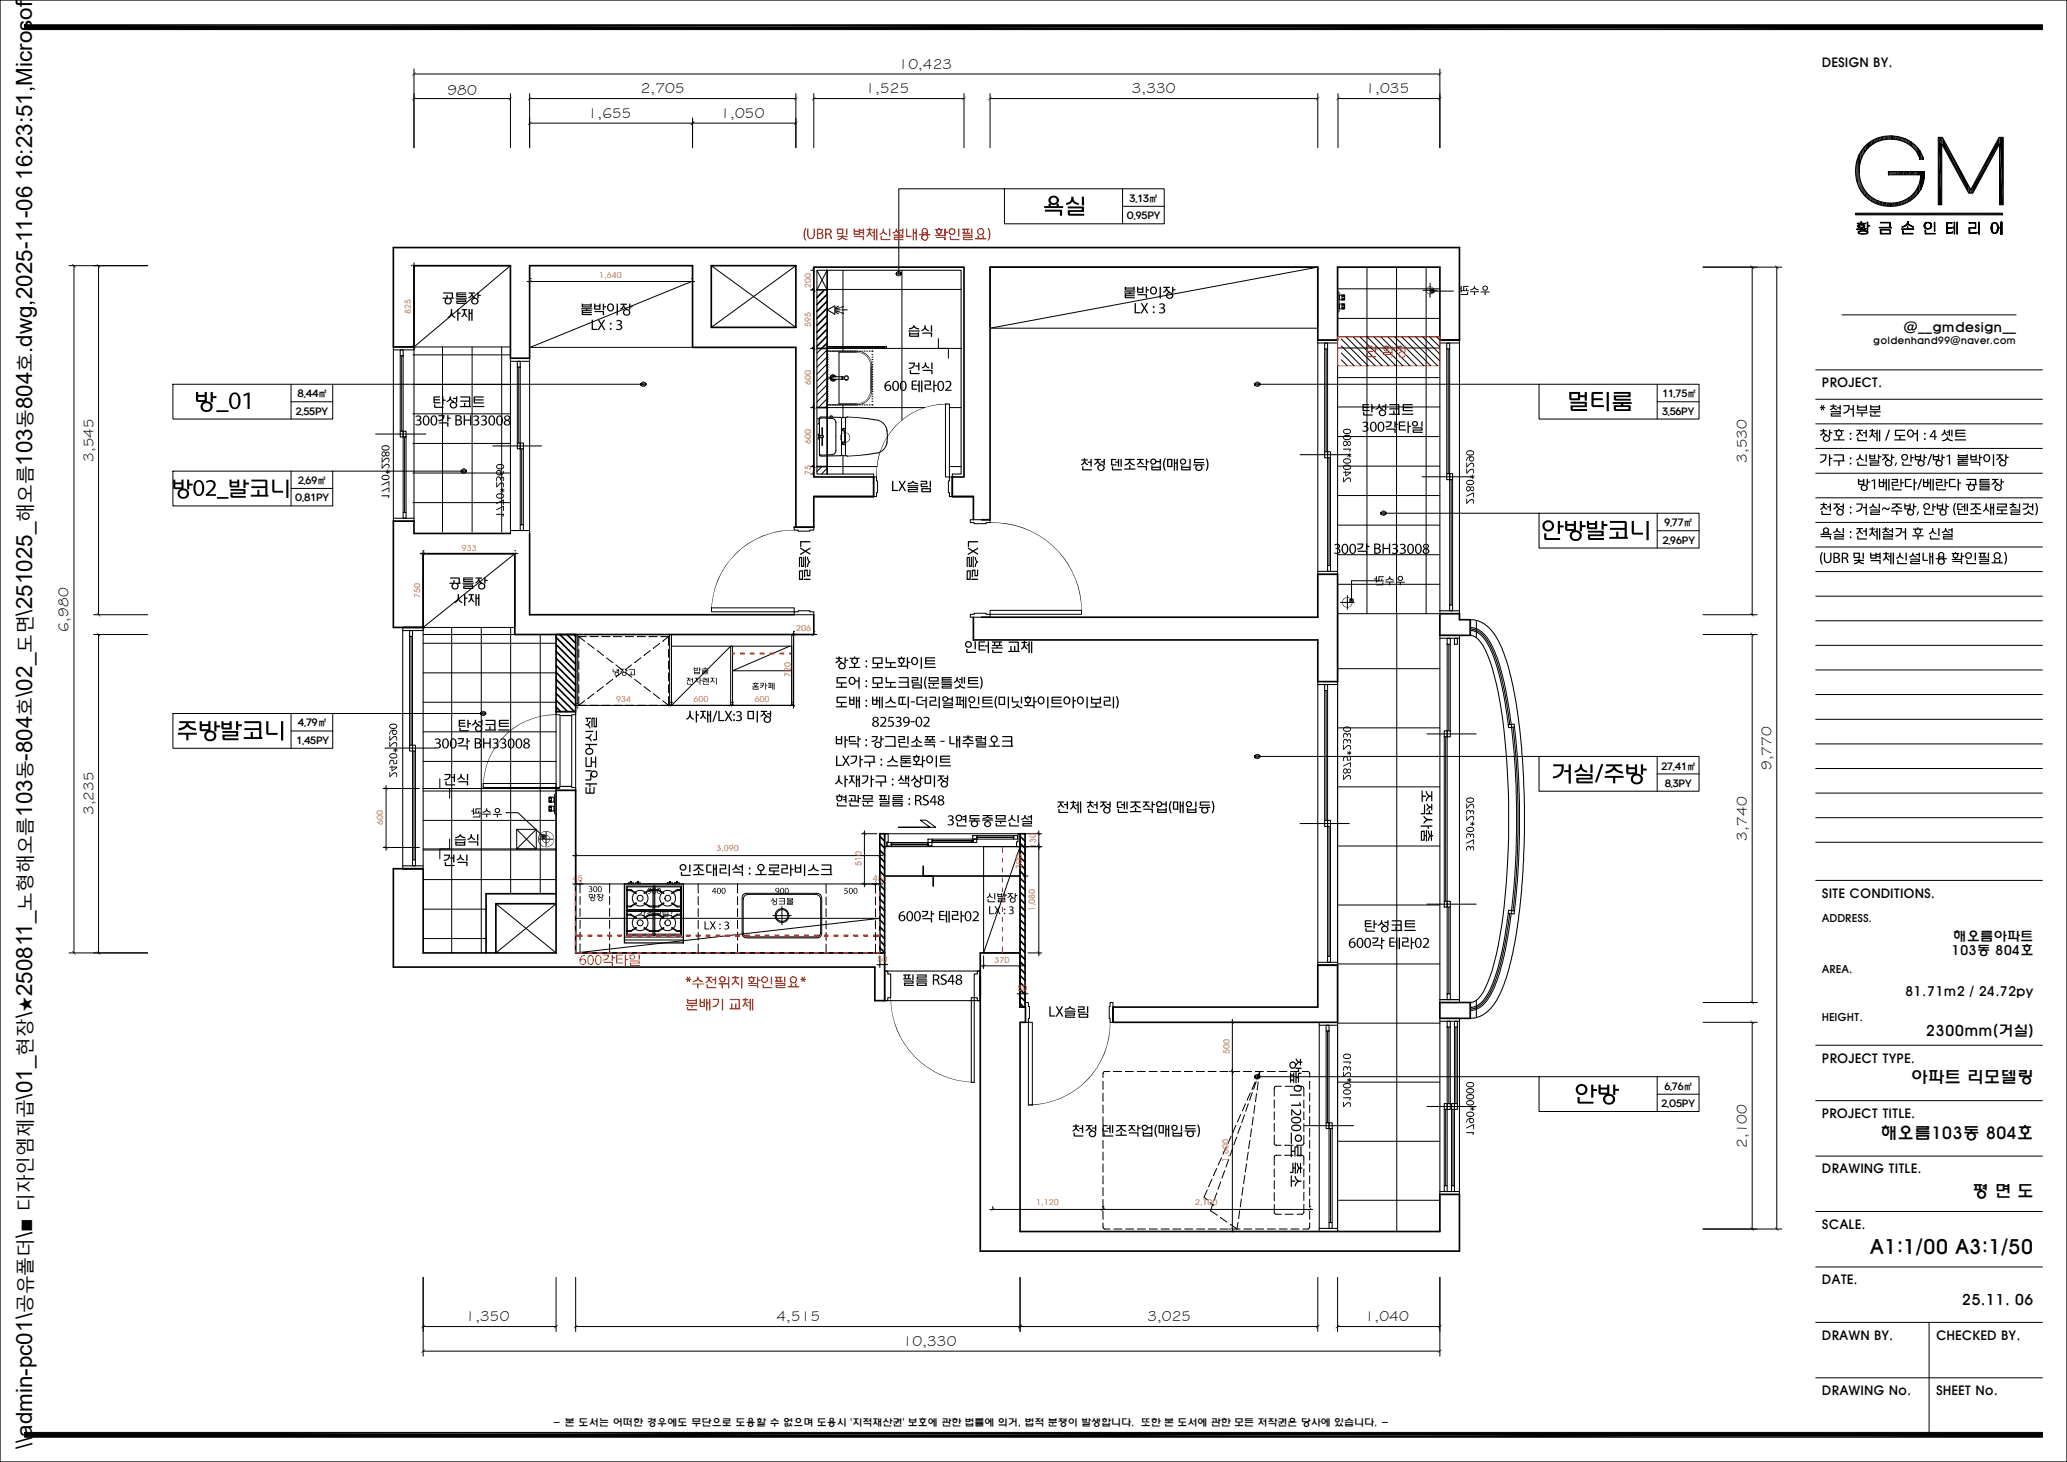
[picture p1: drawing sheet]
<svg xmlns="http://www.w3.org/2000/svg" width="420mm" height="297mm" viewBox="0 0 420 297" stroke-linecap="round" stroke-linejoin="round" font-family="sans-serif">
<defs><g id="words">
<g font-size="4.5">
<text x="6.6" y="71.7" transform="rotate(-90 6.6 71.7)">.dwg,2025-11-06 16:23:51,Microsoft</text>
<text x="6.6" y="83.1" transform="rotate(-90 6.6 83.1)">804</text>
<text x="6.6" y="94.6" transform="rotate(-90 6.6 94.6)">103</text>
<text x="6.6" y="125.1" transform="rotate(-90 6.6 125.1)">\251025_</text>
<text x="6.6" y="141.6" transform="rotate(-90 6.6 141.6)">\02_</text>
<text x="6.6" y="154.5" transform="rotate(-90 6.6 154.5)">-804</text>
<text x="6.6" y="165.9" transform="rotate(-90 6.6 165.9)">103</text>
<text x="6.6" y="202.4" transform="rotate(-90 6.6 202.4)">250811_</text>
<text x="6.6" y="206.9" transform="rotate(-90 6.6 206.9)">\</text>
<text x="6.6" y="223.4" transform="rotate(-90 6.6 223.4)">\01_</text>
<text x="6.6" y="251.5" transform="rotate(-90 6.6 251.5)">\■</text>
<text x="6.6" y="294.5" transform="rotate(-90 6.6 294.5)">\\admin-pc01\</text>
</g>
<text font-size="4.1" x="379.9" y="254.7">A1:1/00 A3:1/50</text>
<g font-size="3.8">
<text x="6.6" y="75.5" transform="rotate(-90 6.6 75.5)">호</text>
<text x="6.6" y="86.9" transform="rotate(-90 6.6 86.9)">동</text>
<text x="6.6" y="106" transform="rotate(-90 6.6 106)">해오름</text>
<text x="6.6" y="132.7" transform="rotate(-90 6.6 132.7)">도면</text>
<text x="6.6" y="145.4" transform="rotate(-90 6.6 145.4)">호</text>
<text x="6.6" y="158.3" transform="rotate(-90 6.6 158.3)">동</text>
<text x="6.6" y="185" transform="rotate(-90 6.6 185)">노형해오름</text>
<text x="6.6" y="214.5" transform="rotate(-90 6.6 214.5)">현장 ★</text>
<text x="6.6" y="246.2" transform="rotate(-90 6.6 246.2)">디자인엠제곱</text>
<text x="6.6" y="266.8" transform="rotate(-90 6.6 266.8)">공유폴더</text>
</g>
<g font-size="3.4">
<text x="388.2" y="220.1">아파트 리모델링</text>
<text x="382.1" y="231.4">해오름103동 804호</text>
<text x="400.7" y="243.2">평 면 도</text>
</g>
<g font-size="3">
<text x="182.6" y="14">10,423</text>
<text x="90.9" y="19.2">980</text>
<text x="119.4" y="24">1,655</text>
<text x="130.2" y="19">2,705</text>
<text x="146.4" y="24">1,050</text>
<text x="175.9" y="19">1,525</text>
<text x="230" y="19">3,330</text>
<text x="277.5" y="19">1,035</text>
<text x="19" y="93.9" transform="rotate(-90 19 93.9)">3,545</text>
<text x="355" y="94.1" transform="rotate(-90 355 94.1)">3,530</text>
<text x="13.9" y="128.3" transform="rotate(-90 13.9 128.3)">6,980</text>
<text x="360" y="156.5" transform="rotate(-90 360 156.5)">9,770</text>
<text x="19" y="165.6" transform="rotate(-90 19 165.6)">3,235</text>
<text x="355" y="170.8" transform="rotate(-90 355 170.8)">3,740</text>
<text x="391.3" y="210.4">2300mm(거실)</text>
<text x="355" y="233.2" transform="rotate(-90 355 233.2)">2,100</text>
<text x="94.6" y="268.4">1,350</text>
<text x="157.8" y="268.4">4,515</text>
<text x="233.1" y="268.4">3,025</text>
<text x="277.3" y="268.4">1,040</text>
<text x="398.6" y="265">25.11. 06</text>
<text x="183.4" y="273.4">10,330</text>
</g>
<g font-size="2.7">
<text x="386.8" y="67.4">@__gmdesign__</text>
<text x="396.9" y="191.1">해오름아파트</text>
<text x="396.5" y="193.9">103동 804호</text>
<text x="387.1" y="202.4">81.71m2 / 24.72py</text>
</g>
<g font-size="2.6">
<text x="370.2" y="13.7">DESIGN BY.</text>
<text x="370.2" y="78.7">PROJECT.</text>
<text x="370.2" y="182.4">SITE CONDITIONS.</text>
<text x="370.2" y="215.9">PROJECT TYPE.</text>
<text x="370.2" y="227.1">PROJECT TITLE.</text>
<text x="370.2" y="238.4">DRAWING TITLE.</text>
<text x="370.2" y="249.6">SCALE.</text>
<text x="370.2" y="260.9">DATE.</text>
<text x="370.2" y="272.2">DRAWN BY.</text>
<text x="393.4" y="272.2">CHECKED BY.</text>
<text x="370.2" y="283.4">DRAWING No.</text>
<text x="393.4" y="283.4">SHEET No.</text>
</g>
<g font-size="2.2">
<text x="370.2" y="187.4">ADDRESS.</text>
<text x="370.2" y="197.7">AREA.</text>
<text x="370.2" y="207.3">HEIGHT.</text>
</g>
<g font-size="2">
<text x="229.5" y="41">3.13㎡</text>
<text x="229" y="44.5">0.95PY</text>
<text x="380.6" y="69.8">goldenhand99@naver.com</text>
<text x="60.5" y="80.7">8.44㎡</text>
<text x="337.8" y="80.7">11.75㎡</text>
<text x="60.1" y="84.2">2.55PY</text>
<text x="337.7" y="84.2">3.56PY</text>
<text x="60" y="101.9">0.81PY</text>
<text x="60.6" y="98.3">2.69㎡</text>
<text x="338.2" y="106.9">9.77㎡</text>
<text x="337.9" y="110.4">2.96PY</text>
<text x="60.5" y="147.6">4.79㎡</text>
<text x="60.2" y="151.1">1.45PY</text>
<text x="337.6" y="156.3">27.41㎡</text>
<text x="338.2" y="159.8">8.3PY</text>
<text x="338.2" y="221.4">6.76㎡</text>
<text x="337.6" y="224.9">2.05PY</text>
<text x="112.3" y="289.7">- 본 도서는 어떠한 경우에도 무단으로 도용할 수 없으며 도용시 '지적재산권' 보호에 관한 법률에 의거, 법적 분쟁이 발생합니다. 또한 본 도서에 관한 모든 저작권은 당사에 있습니다. -</text>
</g>
<g font-size="1.7" fill="#ff7f00">
<text x="121.8" y="56.4">1,640</text>
<text x="164.8" y="58.4" transform="rotate(-90 164.8 58.4)">200</text>
<text x="83.5" y="63.8" transform="rotate(-90 83.5 63.8)">825</text>
<text x="164.8" y="66.4" transform="rotate(-90 164.8 66.4)">595</text>
<text x="164.8" y="78.3" transform="rotate(-90 164.8 78.3)">600</text>
<text x="164.8" y="90.3" transform="rotate(-90 164.8 90.3)">600</text>
<text x="164.8" y="96.6" transform="rotate(-90 164.8 96.6)">75</text>
<text x="93.8" y="111.8">933</text>
<text x="85.3" y="121.5" transform="rotate(-90 85.3 121.5)">750</text>
<text x="161.8" y="128.3">206</text>
<text x="160.6" y="137.6" transform="rotate(-90 160.6 137.6)">720</text>
<text x="125.2" y="142.7">934</text>
<text x="140.9" y="142.7">600</text>
<text x="153.3" y="142.7">600</text>
<text x="77.8" y="167.7" transform="rotate(-90 77.8 167.7)">600</text>
<text x="145.6" y="173">3,090</text>
<text x="210.4" y="172.3" transform="rotate(-90 210.4 172.3)">130</text>
<text x="116.4" y="178.9">45</text>
<text x="175" y="176" transform="rotate(-90 175 176)">510</text>
<text x="177.3" y="178.9">45</text>
<text x="207.6" y="176.5" transform="rotate(-90 207.6 176.5)">300</text>
<text x="210.3" y="185.1" transform="rotate(-90 210.3 185.1)">1,080</text>
<text x="178.3" y="195.4">50</text>
<text x="202.1" y="195.6">370</text>
<text x="206.8" y="201.3">50</text>
<text x="249.8" y="214.2" transform="rotate(-90 249.8 214.2)">500</text>
<text x="249.6" y="236" transform="rotate(-90 249.6 236)">1,600</text>
<text x="210.6" y="244.9">1,120</text>
<text x="242.8" y="244.9">2,100</text>
</g>
</g></defs>
<g fill="none" stroke="#000" stroke-width=".34">
<path d="M144.5 54h17.2v12.5h-17.2zM377 43.5h29.9M103.7 108.4h-19.6v-2.5h-4.2v21.6h6.1v-15h18.6v16.4h60.8v-4M107.6 108.4v16.5h53.8M197.8 105.6v-4.7h-4.3v-4h2.4v-42.6h-30.5v42.6h12.1v4h-12.1v6.2h-4M199.4 105.6h1.8v-51.3h66.6v14.8h4v-14.8h20.8v14.8h3.9v-18.8h-216.6v20.2h4.2v-16.5h19.6v18.8h3.9v-18.8h33.1v16.6h21v36.5M113 129.5l4 4M113 130.9l4 4M113 132.3l4 4.1M113 133.7l4 4.1M113 135.2l4 3.9M113 136.6l4 4"/>
<path d="M113 138l4 4M113 139.4l4 4M113.7 128.9l3.3 3.2M115.2 128.9l1.8 1.8M116.6 128.9l.4 .4M197.8 125.4v4.6h70v8.5h4v-21.8h-4v8.7h-68.4M292.6 124.7h3.9v1.2h2.2v3.2h-6.1zM113 140.8l3.7 3.8M113 142.2l2.3 2.4M113 143.6l.9 1M79.9 176.5h6.1v17.1h27v-33h4v33h62.7v9.7h-1.9v-6.8h-97.9zM178.8 169.4h.9v24.2h-.9z"/>
<path d="M178.8 169.9l.9 1M178.8 171.3l.9 1M178.8 172.7l.9 1M178.8 174.2l.9 .9M178.8 175.6l.9 1M178.8 177l.9 1M178.8 178.4l.9 1M178.8 179.8l.9 1M179.7 169.4v.1M207.3 169.4h1v35.2h-1zM207.3 169.9l1 1M207.3 171.3l1 1"/>
<path d="M207.3 172.7l1 1M207.3 174.2l1 .9M207.3 175.6l1 1M207.3 177l1 1M207.3 178.4l1 1M207.3 179.8l1 1M208.2 169.4l.1 .1M113 181.6h-14.2v12M113 183.6h-12.2v10M178.8 181.2l.9 1M178.8 182.6l.9 1M178.8 184l.9 1"/>
<path d="M178.8 185.5l.9 .9M178.8 186.9l.9 1M178.8 188.3l.9 1M178.8 189.7l.9 1M178.8 191.1l.9 1M178.8 192.5l.9 1M199.2 193.6h8.1v11h1.1v3.1h-1.1v42.5h85.3v-7.5h3.9v11.5h-97.3zM207.3 181.2l1 1M207.3 182.6l1 1M207.3 184l1 1M207.3 185.5l1 .9M207.3 186.9l1 1"/>
<path d="M207.3 188.3l1 1M207.3 189.7l1 1M207.3 191.1l1 1M207.3 192.5l1 1M207.3 193.9l1 1M207.3 195.4l1 .9M207.3 196.8l1 1M207.3 198.2l1 1M207.3 199.6l1 1M207.3 201l1 1M207.3 202.4l1 1M207.3 203.8l.7 .8"/>
<path d="M226.1 204.6h41.7v-8.5h4v11.6h-45.7zM292.6 203.7h6.1v3.2h-6.1z"/>
</g>
<g fill="none" stroke="#000" stroke-width=".2">
<path d="M5 5h410v1h-410zM84.1 14v16M84.1 15h208.5M103.7 19v11M107.6 19v11M161.7 19v11M165.4 19v11M195.9 19v11M201.2 19v11M267.8 19v11M271.9 19v11M292.6 14v16"/>
<path d="M84.1 20h19.6M107.6 20h54.1M165.4 20h30.5M201.2 20h66.6M204.1 38.4h32.5v7.1h-32.5zM204.1 38.4h-21.5v17.2M228.1 38.4v7.1M271.9 20h20.7M377.1 33.7v2.3M377.1 33.3v2.9M377.2 32.8v4M377.3 32.5v4.5"/>
<path d="M377.6 31.7v6.1M377.7 31.4v6.7M377.8 35v3.3M377.8 31.2v3M377.9 35.8v2.6M378 36.2v2.3M378 31.2v2.2M378.7 30l1.6-1.4 1.6-.7 1.9-.3 1.8 .1 1.8 .6 1.4 .9 1 1.1 .9 1.6a.3 .3 0 0 1 0 .4 .3 .3 0 0 1-.4 0h-.2l-.3-.8-.9-1.3-1.7-1.2-2.1-.7-2.2 .1-2.1 .7-1.6 1.3-.8 1.4-.4 1.1-.2 1.3 .1 2.1 .3 1 .7 1.4 1 1.1 1 .7 1.2 .5 .9 .2 1.4 .1 1.3-.2 1.1-.3 1.1-.6 .9-.8 .6-.9 .6-1.3 .2-1.2a.27 .27 0 0 0 .1-.4 .27 .27 0 0 0-.3-.1h-5.9a.3 .3 0 0 1-.4 0 .3 .3 0 0 1 0-.4 .34 .34 0 0 1 .2-.3 .34 .34 0 0 1 .4 0h6.3a.3 .3 0 0 1 .4 0 .3 .3 0 0 1 0 .5l-.1 1.4-.6 1.7-.9 1.4-1.3 1.1-1.6 .7-1.7 .3h-1.8l-1.7-.5-1.2-.6-1.3-1-.9-1.4-.7-1.7-.2-1.6 .2-2.2 .5-1.4zM390.1 36.4v2.2M390.2 36v2.6M390.9 34.8v2.2M393.8 27.9h.9l5.7 10.6 5.8-10.6h.8v13.7h-.7v-12.3l-5.4 9.9h-.9l-5.5-9.9v12.3h-.7z"/>
<path d="M14 54h16M15 54v139.6M83.5 54h.1M84.1 54h19.6v16.5h-19.6zM84.1 53.4v17.7M103.7 54l-19.6 16.5M107.1 57.2h34M107.7 56.6h.1M140.5 56.6h.1M140.5 57.2l-32.8 13.4h32.8M144.5 54l17.2 12.5M161.7 54l-17.2 12.5"/>
<path d="M168.1 58.8h27.2M171.3 54.9v15.5M183.3 54.9v30.4M228.1 41.9h8.5M271.8 59.2h.1M272.1 59.4v3.8M272.2 60v.9M272.2 59.9h.5v1h-.5M272.8 59.9v.3M272.9 59.9v.3M273 59.9v.3M273.2 59.9v1"/>
<path d="M273.2 60v.9M289.1 59h2.9M290.6 57.6v2.8M346 54.3h16M356 54.3v70.6M361 54.3v195.4M377 43.3h29.9v.3h-29.9zM377.4 45.3h.7v-.3h.1v.3h.8v.2h-1.6zM377.6 45.7l.8-.1 .4 .2a.37 .37 0 0 1-.1 .4 .37 .37 0 0 1-.5 .1 .32 .32 0 0 0 .3 .3 .32 .32 0 0 0 .3-.1l.3-.1-.2 .2-1.5 .1v-.2h.2a.32 .32 0 0 0 .3 .1 .32 .32 0 0 0 .2-.3l-.4-.1a.25 .25 0 0 1-.2-.2 .25 .25 0 0 1 .1-.3zM377.6 47l.5-.1h1.2a.33 .33 0 0 1 .2 .5 .33 .33 0 0 1-.5 .1h-1.3a.24 .24 0 0 1-.2-.2 .24 .24 0 0 1 .1-.3zM377.7 47.2l.6-.3 .8 .1a.24 .24 0 0 1 .3 .2 .24 .24 0 0 1-.3 .2l-1 .1-.4-.2zM377.7 45.8h.8a.24 .24 0 0 1 .2 .3 .24 .24 0 0 1-.4 .1l-.6-.1z"/>
<path d="M379.4 45.1h.1v.7h.4v.1h-.4v.9h-.1zM381.8 46.2h2.5v.1h-2.5zM381.8 46.2h2.5M382.1 45.2h2v.8h-.1v-.7h-1.9zM382.1 46.7h2v.8h-2zM382.2 46.7h1.8v.7h-1.8zM386.4 46.5h1.2v-.5v.5h1.2v.1h-2.4zM386.5 46l.8-.3 .3-.7 .2 .1a.38 .38 0 0 0 0 .5 .38 .38 0 0 0 .4 .1l.5 .4-1.1-.5-.6 .4-.4 .1zM386.6 46.9h.1v.5h2v.1h-2.1zM391.2 46.8h.1v.6h1.9v.1h-2zM393 45.1h.1v1.8h-.1zM395.5 45.2h1.1v.1h-.4a.33 .33 0 0 0-.5 0 .33 .33 0 0 0-.1 .5 .33 .33 0 0 0 0 .4 .33 .33 0 0 0 .5 0h.4v.2h-.3a.33 .33 0 0 0-.5-.1 .33 .33 0 0 0-.1 .5 .44 .44 0 0 0 .2 .5 .44 .44 0 0 0 .6-.1h.3l-.1 .1-.7 .1a.37 .37 0 0 1-.4-.1 .37 .37 0 0 1 0-.5z"/>
<path d="M395.6 45.2v2.2M397 45.1h.2v2.4h-.2v-1.2h-.4v-.1h.4zM397.1 45.1v2.4M397.6 45.1h.1v2.5h-.1zM397.7 45.1v2.5M400.1 45.2h.9a.33 .33 0 0 1 .5 .1 .33 .33 0 0 1-.1 .4v.2a.3 .3 0 0 1 0 .5 .3 .3 0 0 1-.4 0h-.4a.37 .37 0 0 0-.4 .1 .37 .37 0 0 0 0 .4 .38 .38 0 0 0 .2 .4 .38 .38 0 0 0 .5 0l.8-.1-.1 .2h-1.1a.3 .3 0 0 1-.4 0 .3 .3 0 0 1 0-.4v-.3a.33 .33 0 0 1 .1-.5 .33 .33 0 0 1 .4 0h.3a.37 .37 0 0 0 .5-.1 .37 .37 0 0 0 0-.5 .38 .38 0 0 0-.3-.3 .38 .38 0 0 0-.4 0h-.6zM402 45.1h.2v2.5h-.2zM402.1 45.1v2.5M404.8 45.4l.5-.2h.2l.3 .2 .1 .4a.37 .37 0 0 0 .2 .5 .37 .37 0 0 0 .4-.1l.1-1.1h.1v2.5h-.1v-.9a.3 .3 0 0 0 0-.4 .3 .3 0 0 0-.4 0h-.2l-.1 .6-.2 .4-.4 .2-.3-.1-.4-.7v-.7zM405 45.4l.5-.1 .3 .5v1l-.4 .5h-.4l-.3-.6v-.7zM406.7 45.1v2.5M67.6 78.1h63.1"/>
<path d="M81.3 72.3v15.3M81.9 72.3v15.3M83.5 70.5h.1M105.1 74.6v15.4M105.7 74.6v15.4M171.3 70.8v.5M255.5 78.1h57.2M269.2 70.9v20.9M269.7 70.9v20.9M271.8 63.5h.1M271.8 68.4h20.8M272.1 61.9h.1"/>
<path d="M272.1 62.6h.1M272.1 60.8h.1M272.1 60.1h.1M272.2 61.8v.9M272.2 61.8h.5v.9h-.5M272.8 60.6v.3M272.8 61.8v.3M272.8 62.4v.3M272.9 60.6v.3M272.9 61.8v.3M272.9 62.4v.3M273 60.6v.3"/>
<path d="M273 61.8v.3M273 62.4v.3M273.2 61.8v.9M294 70.9v25.3M294.6 70.9v25.3M368.9 75.1h46.1M374.3 64h35.4M67.6 95.7h26.6M81.9 88.8v15.3M82.5 88.8v15.3M105.7 91.2v15.4M106.3 91.2v15.4"/>
<path d="M168.1 94.8h10.1M168.1 82.8h19.8M171.3 82.3v2.5M171.3 92.6v3.7M177.5 96.9h.6v.8h.2v2.4h-.2v.8h-.6zM192.1 82.1h.8v14.8h-.8zM192.9 94.8h2.4M192.9 82.8h2.4M192.9 96.9h.6v4h-.6v-.8h-.2v-2.4h.2zM269.7 93v21.9M270.3 93v21.9M294.6 97.5v25.4"/>
<path d="M295.1 97.5v25.4M368.9 81.1h46.1M368.9 86.1h46.1M368.9 91.1h46.1M368.9 96.1h46.1M161.4 107.1h4v.6h-.9v.2h-2.3v-.2h-.8zM197.1 105.6h4.1v.6h-.8v.2h-2.4v-.2h-.9zM280.2 118h-5.6v4M281.1 104.3h31.6M368.9 101.1h46.1M368.9 106.1h46.1M368.9 111.1h46.1"/>
<path d="M368.9 116.1h46.1M83.2 129.3v22.1M83.8 129.3v22.1M86 128.9h18.6M144.6 123.5h16.8v.8h-16.8zM161.4 124.3h.8v-.2h2.3v.2h.9v.6h-4zM197.1 124.8h.9v-.2h2.4v.2h.8v.6h-4.1zM201.2 124h18.6v.8h-18.6zM271.8 124.7h20.8M272.4 122.4h2.8M273.8 121v2.8M294 130.9v17.6"/>
<path d="M294.7 130.9v17.6M298.7 128.1l1.3 .3 1.1 .8 1.4 2 1 2.2 1.1 3.5 .8 3.7 1.1 7.2M298.7 127.5l1.4 .3 1.1 .7a12.7 12.7 0 0 1 3.3 5.9l1.4 5.3 1.1 6.9 .9 9.7 .2 7.3v5.6l-.4 10.3-1.1 9.3-1.2 6.5-1.3 4.1-1 2.1a5.8 5.8 0 0 1-3.6 3.7l-.8 .1M346 124.9h11M346 128.9h11M356 128.9v74.8M368.9 121.1h46.1M368.9 126.1h46.1M368.9 131.1h46.1M368.9 136.1h46.1M67.6 144.9h30.6M83.8 152.6v22.1"/>
<path d="M84.4 152.6v22.1M255.5 153.7h57.2M269.2 140.3v26.4M269.7 140.3v26.4M293.5 149.7v33.4M294 149.7v33.4M307.6 147.1l.8 7.2 .3 8.3v7.6l-.2 5.6-.9 9.9M368.9 141.1h46.1M368.9 146.1h46.1M368.9 151.1h46.1M368.9 156.1h46.1M86 172.5h27"/>
<path d="M105 168.5h4v4h-4zM105 168.5l4 4M109 168.5l-4 4M109.6 170.5h2.8M111 169.1v2.8M111.5 162v.9M111.5 163.8v.9M111.6 162.9h.1M111.6 162h.1M111.6 163.8h.1M111.6 164.8h.1M111.6 162v.9"/>
<path d="M111.6 163.8v1M111.7 162v.3M111.7 162.6v.3M111.7 163.8v.3M111.7 164.4v.4M111.8 162v.3M111.8 162.6v.3M111.8 163.8v.3M111.8 164.4v.4M112 162v.3M112 162.6v.3M112 163.8v.3"/>
<path d="M112 164.4v.4M112.5 162h-.4v.9h.4M112.5 163.8h-.4v1h.4M112.6 162.8h.1M112.6 162.1h.1M112.6 162v.9M112.6 163.8v.9M112.6 163.9h.1M112.6 164.6h.1M112.7 161.5v3.8M112.9 161.2h.1M112.9 165.5h.1"/>
<path d="M199.9 172h7.4v21.6h-7.4zM207.3 172l-7.4 21.6M207.9 172h3.8M211.1 171.4v22.8M269.7 167.9v26.4M270.3 167.9v26.4M368.9 178.9h46.1M368.9 161.1h46.1M368.9 166.1h46.1M368.9 171.1h46.1M14 193.6h16M100.8 183.6l12.2 10"/>
<path d="M113 183.6l-12.2 10M151 182.7v6.8M151 189.5a.8 .8 0 0 0 .8 .8M151 182.7a.93 .93 0 0 1 1-1h13.7a1.01 1.01 0 0 1 1.1 1v6.8a.88 .88 0 0 1-.9 .8h-13.8M151.6 181.5h14.5a.87 .87 0 0 1 .9 .9v7.3a.87 .87 0 0 1-.9 .8h-14.5a.87 .87 0 0 1-.8-.8v-7.3a.87 .87 0 0 1 .9-.9M157 186h3.8M158.9 184.1v3.8M160.1 186a1.2 1.2 0 0 0-1.6-1.1 1.2 1.2 0 0 0-.4 1.9 1.2 1.2 0 0 0 1.9-.4l.1-.4M160.3 186a1.4 1.4 0 0 0-1.9-1.4 1.4 1.4 0 0 0-.5 2.4 1.4 1.4 0 0 0 2.3-.6l.2-.4M208.9 193.6h2.8M294 184.3v17.6M294.7 184.3v17.6"/>
<path d="M206.7 201.9h2.2M207.3 201.3v2.7M208.3 201.3v2.7M208.4 203.7h.6v.8h.2v2.4h-.2v.8h-.6zM209 207.7h.8v16.8h-.8zM225.6 203.7h.5v4h-.5v-.8h-.2v-2.4h.2zM255.5 218.7h57.2M269.5 209.5v18.6M270 209.5v18.6M294 208.7v15.5M294.7 208.7v15.5M295.5 208.7v15.5"/>
<path d="M296.1 208.7v15.5M346 207.7h11M346 203.7h11M356 207.7v42M368.9 212.3h46.1M270 229.3v19.1M270.7 229.3v19.1M293.5 225.4v15.5M294 225.4v15.5M294.9 225.4v15.5M295.5 225.4v15.5M368.9 223.6h46.1"/>
<path d="M368.9 234.9h46.1M86 259.5v16M113 259.5v11M292.6 259.5v16M346 249.7h16M368.9 246.1h46.1M368.9 257.4h46.1M86 274.5h206.6M86 269.5h27M368.9 268.6h46.1M368.9 279.9h46.1M392 268.6v22.4"/>
<path d="M5 291h410v1h-410z"/>
<circle cx="391.7" cy="45.9" r=".75"/>
<circle cx="391.7" cy="45.8" r=".62"/>
</g>
<g fill="#000">
<path d="M5 5l410 1h-410zM5 5h410v1zM377.1 34.2v1.1zM377.1 34.2v1.8zM378 30.9v1.9l-.1-1.6zM378 30.9v1.9zM378.1 30.8v1.8zM378.1 30.8l.3 1.1-.3 .7zM378.2 37.3l.1 1.8-.1-.2zM378.2 37.3l.1 .3v1.5zM378.3 37.6l.2 1.7-.2-.2zM378.4 30.4v1.5l-.3-1.1z"/>
<path d="M378.4 30.4l.1 1.2-.1 .3zM378.5 30.2v1.4l-.1-1.2zM378.5 30.2l.2 1-.2 .4zM378.3 37.6l.2 .4v1.3zM378.5 38l.3 1.8-.3-.5zM378.7 30v1.2l-.2-1zM378.7 30l.4 .7-.4 .5zM378.5 38l.3 .6v1.2zM378.8 38.6l.1 1.2zM378.9 38.7l.5 1.6-.5-.5zM378.7 30l.4-.4v1.1zM379.1 29.6v1.1z"/>
<path d="M379.1 29.5v1.1zM379.1 29.5l.5 .6-.5 .5zM379.1 29.5l.5-.4v1zM379.6 29.1l.6 .4-.6 .5zM379.6 29.1l.6-.4v.8zM380.2 28.7l.1 .8h-.1zM380.2 28.7l.1-.1v.9zM380.3 28.6l.5 .6-.5 .3zM380.3 28.6l.5-.2v.8zM380.8 28.4l.2 .6-.2 .2zM380.8 28.4l.2-.2v.8zM381 28.2l.4 .6-.4 .2z"/>
<path d="M381 28.2l.4-.1v.7zM381.4 28.1l.4 .6-.4 .1zM381.4 28.1l.4-.2v.8zM381.8 27.9l.3 .6-.3 .2zM381.8 27.9h.3v.6zM382.1 27.9l.6 .5-.6 .1zM382.1 27.9l.6-.2v.7zM382.7 27.7l.2 .7h-.2zM382.7 27.7h.2v.7zM382.9 27.7l.7 .6-.7 .1zM382.9 27.7l.7-.1v.7zM383.6 27.6l.1 .7h-.1z"/>
<path d="M383.6 27.6h.1v.7zM383.7 27.6l.3 .7h-.3zM383.8 34.8v.7zM383.8 34.8l.2 .7h-.2zM383.8 34.8h.2v.7zM384 34.8l.1 .7h-.1zM383.7 27.6h.3v.7zM384 27.6l.1 .7zM384 34.8h.1v.7zM384.1 34.8l.1 .7h-.1zM384.1 27.6l.3 .7h-.3zM384.1 34.8h.1v.7z"/>
<path d="M384.2 34.8l.2 .7h-.2zM384.2 34.8h.2v.7zM384.4 34.8l.2 .7h-.2zM384.1 27.6h.3v.7zM384.4 27.6l.7 .7h-.7zM384.4 34.8h.2v.7zM384.6 34.8l.2 .7h-.2zM384.6 34.8h.2v.7zM384.8 34.8l.3 .7h-.3zM384.4 27.6l.7 .1v.6zM384.8 34.8h.3v.7zM385.1 27.7v.7z"/>
<path d="M385.1 34.8l.1 .7h-.1zM385.1 27.7l.6 .7h-.6zM385.1 34.8h.1v.7zM385.2 34.8l.4 .7h-.4zM385.2 34.8h.4v.7zM385.6 34.8l.1 .7zM385.1 27.7l.6 .1v.6zM385.7 27.8l.2 .7-.2-.1zM385.7 34.8l1.1 .7h-1.1zM385.7 27.8h.2v.7zM385.9 27.8l.4 .8-.4-.1zM385.9 27.8l.4 .1v.7z"/>
<path d="M386.3 27.9l.2 .8-.2-.1zM386.3 27.9l.2 .1v.7zM386.5 28l.3 .8-.3-.1zM385.7 34.8h1.1v.7zM386.8 34.8l1.1 .7h-1.1zM386.5 28l.3 .1v.7zM386.8 28.1l.4 .9-.4-.2zM386.8 28.1l.4 .1v.8zM387.2 28.2l.2 .9-.2-.1zM387.2 28.2l.2 .1v.8zM387.4 28.3l.4 1-.4-.2zM387.4 28.3l.4 .2v.8z"/>
<path d="M387.8 28.5l.1 .9zM386.8 34.8h1.1v.7zM387.9 34.8l.1 .7h-.1zM387.9 28.6l.5 1.1-.5-.3zM387.9 34.8h.1v.7zM388 34.8l.9 .7h-.9zM387.9 28.6l.5 .3v.8zM388.4 28.9l.4 1.2-.4-.4zM388.4 28.9l.4 .3v.9zM388.8 29.2l.1 1-.1-.1zM388.8 29.2l.1 .1v.9zM388 34.8h.9v.7z"/>
<path d="M388.9 29.3l.3 1.2-.3-.3zM388.9 34.8l.3 .7h-.3zM388.9 29.3l.3 .2v1zM388.9 34.8h.3v.7zM389.2 34.8l.1 .7h-.1zM389.2 29.5l.2 1.3-.2-.3zM389.3 38.7v1.1l-.2-.9zM389.3 38.7l.2 .9-.2 .2zM389.2 34.8h.1v.7zM389.3 34.8l.4 .7h-.4zM389.2 29.5l.2 .2v1.1zM389.4 29.7l.1 1.3-.1-.2z"/>
<path d="M389.5 38.4v1.2l-.2-.9zM389.5 38.4l.3 .8-.3 .4zM389.4 29.7l.1 .2v1.1zM389.5 29.9l.3 1.6-.3-.5zM389.3 34.8h.4v.7zM389.7 34.8l.3 .7h-.3zM389.5 29.9l.3 .3v1.3zM389.8 37.8v1.4l-.3-.8zM389.8 30.2l.2 1.8-.2-.5zM389.8 37.8l.2 1.1-.2 .3zM389.8 30.2l.2 .3v1.5zM389.7 34.8h.3v.7z"/>
<path d="M390 30.5v1.7zM390 34.8l.1 .7h-.1zM390 37.1v1.8l-.2-1.1zM390 37.1l.2 1.5-.2 .3zM390.1 30.6v1.7zM390 34.8h.1v.7zM390.1 30.7l.1 1.6zM390.2 34.8l.1 .7zM390.2 30.9l.2 1.4h-.2zM390.2 30.9l.2 .4v1zM390.4 31.3l.3 1h-.3zM390.4 31.3l.3 1z"/>
<path d="M390.7 31.9l.1 .4zM390.8 34.8h.1v1.5zM393.8 27.9h.7v1.4zM394.5 27.9l.2 1.5-.2-.1zM394.5 27.9h.2v1.5zM394.7 27.9l5.3 11.3-5.3-9.8zM394.7 27.9l5.3 9.8v1.5zM400 37.7l.4 1.5h-.4zM400 37.7l.4 .8v.7zM400.4 38.5l.5 .7h-.5zM400.9 37.8v1.4l-.5-.7zM406.2 29.4l-5.3 9.8v-1.4z"/>
<path d="M406.2 27.9v1.5l-5.3 8.4zM406.2 27.9v1.5zM406.2 27.9l.1 1.4zM406.3 27.9l.7 13.7zM182.2 55.3v.5zM182.2 55.3v.6zM182.2 55.3l.1 .7zM182.3 55.2v.8zM182.3 55.2l.1 .8zM182.4 55.2l.1 .8zM182.5 55.1v1zM182.5 55.1l.1 1z"/>
<path d="M182.6 55.1l.1 1zM182.7 55.1v1zM182.7 55.1l.1 .9zM182.8 55.1v.9zM182.8 55.1l.1 .9zM182.9 55.2v.8zM182.9 55.2l.1 .7zM183 55.3v.6zM183 55.3v.5zM377.4 45.3l.7 .2h-.7zM377.4 46.5l.3 .2h-.3zM377.5 45.8v.3z"/>
<path d="M377.6 45.8v.3zM377.6 47v.4zM377.6 47l.1 .4zM377.4 46.5h.3v.2zM377.7 46.1v.1zM377.7 47.2v.3zM377.7 47v.2zM377.7 45.7l.1 .1h-.1zM377.7 46.5l.3 .2h-.3zM377.7 46.1l.1 .1zM377.7 47v.1zM377.7 47.3l.1 .2z"/>
<path d="M377.7 45.7h.1zM377.8 45.7h.1zM377.8 46.1l.2 .2zM377.7 47l.1 .1zM377.8 47.4l.1 .1zM377.8 46.9v.2zM377.8 46.9l.1 .1zM377.9 47.4l.3 .1zM377.9 46.9l.3 .1h-.3zM377.7 46.5h.3v.2zM378 46.5l.1 .2zM378 46.1l.1 .2z"/>
<path d="M378 45.6l.2 .1zM377.4 45.3h.7v.2zM378.1 46.2l.1 .5zM378.1 45l.1 .5zM378.1 45.3l.1 .2zM378.1 46.5l.1 .2zM378.1 46.3l.1 .4zM377.9 46.9h.3v.1zM378 45.6h.2v.1zM378.2 46.9v.1zM378.2 46.2v.5zM378.2 45.6l.2 .1h-.2z"/>
<path d="M378.2 47.5l.3 .1zM378.2 46.9h.3l-.3 .1zM378.1 45h.1v.3zM378.2 46.2v.1zM378.2 46.5l.1 .1zM378.2 46.2l.2 .1zM378.2 45.3l.8 .2h-.8zM378.3 46.5l.3 .1zM378.2 45.6l.2 .1zM378.4 45.6l.1 .2zM378.4 46.1l.2 .1-.2 .1zM378.5 45.6l.1 .2z"/>
<path d="M378.2 47.5h.3v.1zM378.2 46.9h.3zM378.5 47.5h.4l-.4 .1zM378.5 46.9l.4 .1zM378.4 46.1h.2v.1zM378.6 45.7l.1 .1zM378.6 46.1v.1zM378.6 46.5l.2 .1zM378.6 46.1l.1 .1zM378.8 45.9v.2zM378.6 46.5h.2v.1zM378.8 46.5l.1 .1z"/>
<path d="M378.8 45.8v.3zM378.5 47.5h.4zM378.5 46.9h.4v.1zM378.9 47.5h.1zM378.9 46.9l.1 .1zM378.9 46.5l.1 .1h-.1zM379 47.5h.2zM379 46.9l.2 .1zM378.9 46.5l.1-.1v.2zM378.2 45.3h.8v.2zM379 46.4l.1 .2zM379.1 46.4v.2z"/>
<path d="M379.1 46.4v.1zM379 47.5l.2-.1zM379.2 47.4l.1 .1zM379.2 46.9l.1 .2zM379.2 47.4h.1v.1zM379.3 47.4v.1zM379.3 46.9l.1 .2zM379.3 47.4l.1 .1zM379.4 47.3v.2zM379.4 47v.2zM379.4 45.1l.1 1.7h-.1zM378.9 38.7l.5 .5v1.1z"/>
<path d="M379.4 39.2v1.1zM379.4 47.2v.2zM379.4 47v.4zM379.4 39.3l.5 1.3-.5-.3zM379.4 47l.1 .4zM379.4 45.1h.1v.7zM379.5 47v.4zM379.5 45.8l.4 .1h-.4zM379.4 45.1l.1 1.7zM379.5 45.8h.4v.1zM379.4 39.3l.5 .5v.8zM379.9 39.8l.2 1-.2-.2z"/>
<path d="M379.9 39.8l.2 .1v.9zM380.1 39.9l.4 1.1-.4-.2zM380.1 39.9l.4 .3v.8zM380.5 40.2l.3 1-.3-.2zM380.5 40.2l.3 .2v.8zM380.8 40.4l.3 .9-.3-.1zM380.8 40.4l.3 .2v.7zM381.1 40.6l.5 .9-.5-.2zM381.1 40.6l.5 .2v.7zM381.6 40.8l.2 .8-.2-.1zM381.6 40.8l.2 .1v.7zM381.8 40.9l.6 .8-.6-.1z"/>
<path d="M382.1 46.7l.1 .8h-.1zM382.1 45.2l1.9 .1h-1.9zM382.1 46.7h.1zM382.2 47.4l1.8 .1h-1.8zM382.2 46.7h1.8zM382.1 46.7h.1v.7zM381.8 40.9l.6 .2v.6zM382.4 41.1l.2 .7-.2-.1zM382.4 41.1h.2v.7zM382.6 41.1l.7 .8-.7-.1zM382.6 41.1l.7 .1v.7zM383.3 41.2l.1 .7z"/>
<path d="M383.4 41.2l.8 .7h-.8zM382.1 45.2h1.9v.1zM384 45.2l.1 .8zM384 45.3l.1 .7h-.1zM382.2 47.4h1.8v.1zM384 46.7l.1 .8zM384 47.4l.1 .1zM384 45.2h.1v.8zM383.4 41.2l.8 .1v.6zM384.2 41.3l.7 .6h-.7zM384.2 41.3l.7-.1v.7zM384.9 41.2l.1 .7z"/>
<path d="M385 41.2l.7 .6-.7 .1zM385 41.2l.7-.1v.7zM385.7 41.1l.2 .6-.2 .1zM385.7 41.1h.2v.6zM385.9 41.1l.4 .5-.4 .1zM385.9 41.1l.4-.2v.7zM386.3 40.9l.3 .6-.3 .1zM386.4 46.5l1.2 .1h-1.2zM386.5 46l.2 .1h-.2zM386.6 46.9l.1 .6h-.1zM386.3 40.9l.3-.1v.7zM386.6 40.8l.4 .6-.4 .1z"/>
<path d="M386.5 46h.2v.1zM386.7 46l.1 .1h-.1zM386.6 46.9h.1v.5zM386.7 47.4l2 .1h-2zM386.7 46l.1-.1v.2zM386.8 45.9l.3 .1-.3 .1zM386.6 40.8l.4-.2v.8zM387 40.6l.4 .6-.4 .2zM386.8 45.9l.3-.1v.2zM387.1 45.8l.1 .1-.1 .1zM387.1 45.8h.1v.1zM387.2 45.8l.2-.1-.2 .2z"/>
<path d="M387 40.6l.4-.2v.8zM387.4 40.4l.2 .7-.2 .1zM387.4 45.5v.2l-.2 .1zM387.4 45.5l.1 .2zM387.5 45.5v.2zM386.4 46.5h1.2v.1zM387.6 45.3v.3zM387.6 46v.6zM387.6 46.5v.1zM387.6 45.2v.4zM387.4 40.4l.2-.1v.8zM387.6 40.3l.5 .5-.5 .3z"/>
<path d="M387.6 46v.5zM387.6 45.5l.1 .1zM387.6 46.5l1.2 .1h-1.2zM387.7 45v.4zM387.7 45.5l.1 .2zM387.7 45v.3zM387.7 45.1v.2zM387.8 45.6l.1 .2zM387.9 45.6l.1 .2zM388 45.7l.3 .2zM387.6 40.3l.5-.3v.8zM388.1 40v.8z"/>
<path d="M388.1 40l.1 .8zM388.2 39.9l.5 .5-.5 .4zM388.3 45.8l.2 .2zM388.5 45.9v.2zM388.5 45.9l.1 .2zM388.2 39.9l.5-.4v.9zM388.7 39.5v.9zM386.7 47.4h2v.1zM388.7 39.4v.9zM388.7 39.4l.4 .6-.4 .3zM387.6 46.5h1.2v.1zM389.1 38.9v1.1l-.4-.6z"/>
<path d="M389.1 38.9l.2 .9-.2 .2zM391 45.7v.5zM391 45.5v.7zM391.1 46l.1 .4zM391.1 45.4l.1 .1-.1 .2zM391.2 46.8l.1 .7h-.1zM391.2 46.1l.1 .3zM391.1 45.4l.1-.1v.2zM391.2 45.3h.2l-.2 .2zM391.2 46.8h.1v.6zM391.3 47.4l1.9 .1h-1.9zM391.3 46.3l.2 .2z"/>
<path d="M391.2 45.3l.2-.1v.1zM391.4 45.2l.1 .1h-.1zM391.4 45.2h.1v.1zM391.5 45.2l.1 .1h-.1zM391.5 46.4l.1 .2zM391.6 46.4l.2 .1-.2 .1zM391.5 45.2l.1 .1zM391.6 45.2l.2 .1zM391.6 46.4l.2 .1zM391.8 46.4l.1 .1zM391.8 45.2l.1 .1zM391.9 45.2l.2 .2z"/>
<path d="M391.8 46.4h.1v.1zM391.9 46.4l.1 .1h-.1zM391.9 46.4h.1v.1zM392 46.4h.2l-.2 .1zM392.1 45.3l.2 .3zM392 46.4l.2-.2v.2zM392.2 46.2l.1 .1-.1 .1zM392.3 45.4v.3zM392.3 46v.3l-.1-.1zM392.4 45.5v.7zM392.4 45.5v.5zM393 45.1l.1 1.8h-.1z"/>
<path d="M393 45.1h.1v1.8zM391.3 47.4h1.9v.1zM393.8 27.9l.7 13.7h-.7zM393.8 27.9l.7 1.4v12.3zM395.6 47.3l.2 .1zM395.7 46.2v.2zM395.7 45.2l.1 .1zM395.7 46.2l.1 .2zM395.8 47.3l.1 .1zM395.8 45.2l.1 .1zM395.9 46.2l.3 .2h-.3zM395.9 47.3l.3 .1h-.3z"/>
<path d="M395.9 45.2l.3 .1h-.3zM395.9 47.3h.3v.1zM395.9 46.2h.3v.2zM395.9 45.2h.3v.1zM396.2 45.2v.1zM396.2 47.3l.1 .1h-.1zM396.2 46.2l.2 .2h-.2zM396.2 45.2l.3 .1h-.3zM396.2 47.3l.1-.1v.2zM396.3 47.2l.2 .1-.2 .1zM396.2 46.2h.2v.2zM396.4 46.2l.1 .2z"/>
<path d="M396.2 45.2h.3v.1zM396.5 45.2l.1 .1zM396.3 47.2h.2v.1zM396.5 47.2l.2 .1h-.2zM396.6 46.2l.4 .1h-.4zM396.5 47.2h.2v.1zM396.6 46.2h.4v.1zM397 46.3l.2 1.2h-.2zM397 46.2l.2 1.3zM400.1 46.2v1.2zM400.1 45.2v.1zM400.2 46.2v1.2z"/>
<path d="M400.2 45.2l.1 .1zM400.2 46.2v.2zM400.2 46.2l.1 .2zM400.2 46.2v1.1zM400.3 47.3l.1 .1zM400.3 46.2l.1 .2zM400.3 45.2l.4 .1h-.4zM400.4 47.3l.2 .1h-.2zM400.4 46.2l.3 .2h-.3zM400.4 47.3h.2v.1zM400.6 47.3l.1 .1zM400.7 47.3l.2 .1h-.2z"/>
<path d="M400.3 45.2h.4v.1zM400.4 46.2h.3v.2zM400.7 45.2l.1 .1zM400.7 46.2l.2 .2zM400.8 45.2l.4 .1h-.4zM400.9 46.2l.3 .2h-.3zM400.7 47.3h.2v.1zM401 47.3l.1 .1zM401.1 47.3l.3 .1h-.3zM400.8 45.2h.4v.1zM400.9 46.2h.3v.2zM401.2 45.2v.1z"/>
<path d="M401.2 46.2l.1 .2zM401.3 46.2l.1 .2zM401.3 45.2l.1 .1zM401.4 45.2v1.2zM401.4 46.2v.2zM401.4 45.3v1.1zM401.1 47.3l.3-.1v.2zM401.4 47.2l.3 .1-.3 .1zM401.4 47.2h.3v.1zM404.6 45.8l.1 1.2zM404.7 45.7v1.3zM404.7 46.5l.1 .7z"/>
<path d="M404.7 45.6h.1l-.1 .4zM404.8 46.9v.3zM404.8 45.4v.2h-.1zM404.8 45.4v.2zM404.8 46.9l.1 .4zM404.9 45.3v.3zM404.9 45.3l.1 .1-.1 .2zM404.9 47.2l.1 .2zM404.9 45.3h.1v.1zM405 45.3v.1zM405 47.2l.1 .2zM405 45.3l.1-.1v.2z"/>
<path d="M405.1 45.2l.1 .1-.1 .1zM405.1 47.3l.2 .2zM405.1 45.2l.1 .1zM405.2 45.2l.1 .1zM405.3 47.3l.1 .1-.1 .1zM405.3 45.2l.2 .1h-.2zM405.3 47.3l.1 .1zM405.4 47.3l.1 .1zM405.3 45.2l.2 .1zM405.5 45.2l.1 .2zM405.5 47.3h.1l-.1 .1zM405.6 45.3v.2z"/>
<path d="M405.5 47.3l.1-.1v.1zM405.6 47.2v.1zM405.6 45.3l.1 .3zM405.7 47.1v.2zM405.7 45.4l.1 .4zM405.8 47v.2zM405.8 45.5v.6zM405.8 46.7v.4zM405.9 45.6v1.4zM405.9 45.6v1.2zM406.1 46.2v.1zM406.1 46.2l.1 .1z"/>
<path d="M406.2 46.2l.2 .1zM406.3 29.3l.7 12.3h-.7zM406.4 46.2l.1 .1zM406.3 27.9h.7v13.7zM130.3 77.8v.5zM130.3 77.8v.6zM130.3 77.7v.7zM130.3 77.7l.1 .7zM130.4 77.7v.7zM130.4 77.7l.1 .8zM130.5 77.6l.1 .9zM130.6 77.6v1z"/>
<path d="M130.6 77.6l.1 1zM130.7 77.6l.1 1zM130.8 77.6v1zM130.8 77.6l.1 .9zM130.9 77.6v.9zM130.9 77.6l.1 .9zM131 77.6v.9zM131 77.6l.1 .8zM131.1 77.7v.7zM131.1 77.7v.6zM255 77.8v.5zM255 77.8l.1 .6z"/>
<path d="M255.1 77.7v.7zM255.1 77.7l.1 .8zM255.2 77.6l.1 .9zM255.3 77.6l.1 1zM255.4 77.6l.1 1zM255.5 77.6l.1 1zM255.6 77.6v1zM255.6 77.6l.1 .9zM255.7 77.6v.9zM255.7 77.6l.1 .8zM255.8 77.7v.7zM255.8 77.7l.1 .7z"/>
<path d="M255.9 77.7v.7zM255.9 77.7v.6zM93.8 95.5v.5zM93.8 95.5l.1 .5zM93.9 95.4v.6zM93.9 95.4v.7zM93.9 95.3l.1 .8zM93.9 95.3l.1-.1v.9zM94 95.2l.1 1zM94.1 95.2v1zM94.1 95.2l.1 1zM94.2 95.2l.1 1z"/>
<path d="M94.3 95.2l.1 1zM94.4 95.2v1zM94.4 95.2l.1 .9zM94.5 95.2v.9zM94.5 95.2l.1 .9zM94.6 95.3v.8zM94.6 95.3v.7zM94.6 95.4v.6zM94.6 95.4l.1 .6zM280.7 104v.5zM280.7 104v.6zM280.7 103.9v.7z"/>
<path d="M280.7 103.9l.1 .7zM280.8 103.9v.8zM280.8 103.8l.1 .9zM280.9 103.8l.1 1zM281 103.8l.1 1zM281.1 103.8l.1 1zM281.2 103.8v1zM281.2 103.8l.1 .9zM281.3 103.8v.9zM281.3 103.8l.1 .8zM281.4 103.9v.7zM281.4 103.9l.1 .7z"/>
<path d="M281.5 103.9v.7zM281.5 103.9v.6zM97.7 144.7v.5zM97.7 144.7l.1 .6zM97.8 144.6v.7zM97.8 144.6l.1 .7zM97.9 144.6v.8zM97.9 144.5v.9zM97.9 144.5l.1 .9zM98 144.5l.1 1zM98.1 144.4l.1 1.1zM98.2 144.4l.1 1.1z"/>
<path d="M98.3 144.4v1.1zM98.3 144.4v1zM98.3 144.5v.9zM98.3 144.5l.1 .9zM98.4 144.5v.9zM98.4 144.5l.1 .8zM98.5 144.6v.7zM98.5 144.6l.1 .7zM98.6 144.6v.7zM98.6 144.6v.6zM255 153.4v.5zM255 153.4l.1 .6z"/>
<path d="M255.1 153.4v.7zM255.1 153.3v.8zM255.1 153.3l.1 .8zM255.2 153.2l.1 .9zM255.3 153.2l.1 1zM255.4 153.2l.1 1zM255.5 153.2l.1 1zM255.6 153.2v1zM255.6 153.2l.1 .9zM255.7 153.2v.9zM255.7 153.2l.1 .9zM255.8 153.3v.8z"/>
<path d="M255.8 153.3l.1 .7zM255.9 153.4v.6zM255.9 153.4v.5zM255 218.5v.5zM255 218.5l.1 .6zM255.1 218.4v.7zM255.1 218.4l.1 .8zM255.2 218.3l.1 .9zM255.3 218.3l.1 .9zM255.4 218.3l.1 .9zM255.5 218.3l.1 .9zM255.6 218.3v.9z"/>
<path d="M255.6 218.3l.1 .9zM255.7 218.3v.9zM255.7 218.3l.1 .8zM255.8 218.4v.7zM255.8 218.4l.1 .7zM255.9 218.4v.7zM255.9 218.4v.6zM5 291l410 1h-410zM5 291h410v1z"/>
<path d="M83.7 15.3l.8-.6-.7 .7z" fill-rule="evenodd"/>
<path d="M83.7 20.3l.8-.6-.7 .7z" fill-rule="evenodd"/>
<path d="M107.2 20.3l.8-.6-.7 .7z" fill-rule="evenodd"/>
<path d="M165 20.3l.7-.6-.6 .7z" fill-rule="evenodd"/>
<path d="M201.5 19.6l-.6 .8-.1-.1z" fill-rule="evenodd"/>
<path d="M271.5 20.3l.7-.6z" fill-rule="evenodd"/>
<path d="M292.2 15.3l.7-.6z" fill-rule="evenodd"/>
<path d="M103.3 20.3l.8-.6-.7 .7z" fill-rule="evenodd"/>
<path d="M161.3 20.3l.8-.6-.7 .7z" fill-rule="evenodd"/>
<path d="M196.2 19.6l-.7 .8z" fill-rule="evenodd"/>
<path d="M268.1 19.6l-.6 .8-.1-.1z" fill-rule="evenodd"/>
<path d="M292.2 20.3l.7-.6z" fill-rule="evenodd"/>
<path d="M14.7 53.6l.7 .7-.1 .1-.7-.7z" fill-rule="evenodd"/>
<path d="M83.8 53.7l.7 .6z" fill-rule="evenodd"/>
<path d="M108 56.9l-.6 .6z" fill-rule="evenodd"/>
<path d="M140.2 57.4l.6-.5z" fill-rule="evenodd"/>
<path d="M182.3 55.1a.57 .57 0 0 1 .9 .5h-.2a.44 .44 0 0 0-.3-.4 .44 .44 0 0 0-.5 .3 .45 .45 0 0 0 .1 .4 .45 .45 0 0 0 .5 .1l.4-.4a.55 .55 0 0 1-.8 .5 .55 .55 0 0 1-.1-1z" fill-rule="evenodd"/>
<path d="M271.9 59.2l.2 .2z" fill-rule="evenodd"/>
<path d="M271.8 59.2h.1v.1z" fill-rule="evenodd"/>
<path d="M272.1 60l.1-.1z" fill-rule="evenodd"/>
<path d="M272 59.4h.1v.1z" fill-rule="evenodd"/>
<path d="M272.6 59.9h.2z" fill-rule="evenodd"/>
<path d="M272.8 59.9h.2z" fill-rule="evenodd"/>
<path d="M272.9 59.9h.2z" fill-rule="evenodd"/>
<path d="M273 59.9h.2z" fill-rule="evenodd"/>
<path d="M273.2 59.9l.1 .1z" fill-rule="evenodd"/>
<path d="M290.1 58.4a.8 .8 0 0 1 1.2 .3 .8 .8 0 0 1-.6 1.1 .8 .8 0 0 1-.9-.8 .72 .72 0 0 0 .9 .7 .72 .72 0 0 0 .4-1.2 .77 .77 0 0 0-.8-.1 .77 .77 0 0 0-.5 .6z" fill-rule="evenodd"/>
<path d="M290.6 59.1h.4l-.3 .3z" fill-rule="evenodd"/>
<path d="M290.7 59.4l.3-.3-.1 .5z" fill-rule="evenodd"/>
<path d="M290.7 58.8l.3 .3h-.4z" fill-rule="evenodd"/>
<path d="M291 59.1l.2 .5h-.3z" fill-rule="evenodd"/>
<path d="M290.7 58.8l.2-.1 .1 .4z" fill-rule="evenodd"/>
<path d="M291 59.1l.5 .3-.3 .2z" fill-rule="evenodd"/>
<path d="M290.9 58.7h.3l-.2 .4z" fill-rule="evenodd"/>
<path d="M291 59.1h.5v.3z" fill-rule="evenodd"/>
<path d="M291.2 58.7l.3 .1-.5 .3z" fill-rule="evenodd"/>
<path d="M291 59.1l.5-.3v.3z" fill-rule="evenodd"/>
<path d="M355.7 53.9l.7 .7-.1 .1-.7-.7z" fill-rule="evenodd"/>
<path d="M360.7 53.9l.7 .7-.1 .1-.7-.7z" fill-rule="evenodd"/>
<path d="M83.9 70.1l.5 .7-.6-.6z" fill-rule="evenodd"/>
<path d="M130.5 77.6a.53 .53 0 0 1 .8 .5l-.6-.5-.4 .3 .1 .5 .3 .1 .6-.4a.54 .54 0 0 1-.8 .4 .54 .54 0 0 1 0-.9z" fill-rule="evenodd"/>
<path d="M255.2 77.6a.57 .57 0 0 1 .8 .5l-.3-.5a.45 .45 0 0 0-.6 .2 .45 .45 0 0 0 .1 .6l.5 .1 .3-.4a.55 .55 0 0 1-.8 .4 .55 .55 0 0 1 0-.9z" fill-rule="evenodd"/>
<path d="M271.8 63.5l.1-.1z" fill-rule="evenodd"/>
<path d="M271.9 63.4l.2-.2-.1 .3h-.1z" fill-rule="evenodd"/>
<path d="M272 63.2h.1z" fill-rule="evenodd"/>
<path d="M272.1 62.7l.1 .1z" fill-rule="evenodd"/>
<path d="M272.1 60.9l.1 .1z" fill-rule="evenodd"/>
<path d="M272.6 61.7l.2 .1z" fill-rule="evenodd"/>
<path d="M272.6 62l.2 .1z" fill-rule="evenodd"/>
<path d="M272.6 60.2h.2z" fill-rule="evenodd"/>
<path d="M272.8 61.7l.2 .1z" fill-rule="evenodd"/>
<path d="M272.8 62l.2 .1z" fill-rule="evenodd"/>
<path d="M272.8 60.2h.2z" fill-rule="evenodd"/>
<path d="M272.9 61.7l.2 .1z" fill-rule="evenodd"/>
<path d="M272.9 62l.2 .1z" fill-rule="evenodd"/>
<path d="M272.6 62.7h.2l-.1 .2z" fill-rule="evenodd"/>
<path d="M272.6 62.4h.2v.1z" fill-rule="evenodd"/>
<path d="M272.6 60.9h.2l-.1 .1z" fill-rule="evenodd"/>
<path d="M272.9 60.2h.2z" fill-rule="evenodd"/>
<path d="M272.6 60.6h.2l-.1 .1z" fill-rule="evenodd"/>
<path d="M272.7 62.4h.3l-.1 .1z" fill-rule="evenodd"/>
<path d="M273 61.7l.2 .1z" fill-rule="evenodd"/>
<path d="M273 62l.2 .1z" fill-rule="evenodd"/>
<path d="M272.7 62.7h.3l-.2 .2z" fill-rule="evenodd"/>
<path d="M272.7 60.9h.3l-.2 .1z" fill-rule="evenodd"/>
<path d="M272.7 60.6h.3l-.2 .1z" fill-rule="evenodd"/>
<path d="M273 60.2h.2z" fill-rule="evenodd"/>
<path d="M272.8 62.4h.3l-.1 .1z" fill-rule="evenodd"/>
<path d="M272.8 62.7h.3l-.1 .2z" fill-rule="evenodd"/>
<path d="M272.8 60.9h.3l-.1 .1z" fill-rule="evenodd"/>
<path d="M272.8 60.6h.3l-.1 .1z" fill-rule="evenodd"/>
<path d="M273.2 61.7l.1 .1z" fill-rule="evenodd"/>
<path d="M273 62.4h.2v.1z" fill-rule="evenodd"/>
<path d="M273 62.7h.2l-.1 .2z" fill-rule="evenodd"/>
<path d="M273 60.9h.2l-.1 .1z" fill-rule="evenodd"/>
<path d="M273 60.6h.2l-.1 .1z" fill-rule="evenodd"/>
<path d="M273.2 60.9v.1z" fill-rule="evenodd"/>
<path d="M93.9 95.2a.57 .57 0 0 1 .9 .5l-.4-.4a.44 .44 0 0 0-.6 .4 .44 .44 0 0 0 .6 .4l.4-.4a.56 .56 0 0 1-.9 .5 .56 .56 0 0 1 0-1z" fill-rule="evenodd"/>
<path d="M171 88.1a1.04 1.04 0 0 1 1.6 .2 1.04 1.04 0 0 1-.6 1.6 1.04 1.04 0 0 1-1.3-1 .98 .98 0 0 0 .9 1 .98 .98 0 0 0 1-.9 .98 .98 0 0 0-.8-1.1 1.09 1.09 0 0 0-1.1 1v-.4z" fill-rule="evenodd"/>
<path d="M181.6 86.9a13.9 13.9 0 0 1 10.9-4.8 14.2 14.2 0 0 0-14.3 14.8h-.1a14.1 14.1 0 0 1 3.5-10z" fill-rule="evenodd"/>
<path d="M178.1 96.9h.1z" fill-rule="evenodd"/>
<path d="M192.4 82.1h.2z" fill-rule="evenodd"/>
<path d="M161.3 107.7h.1z" fill-rule="evenodd"/>
<path d="M201.2 106.1a17.9 17.9 0 0 1 18.5 18.3 17.9 17.9 0 0 0-18.5-18.1z" fill-rule="evenodd"/>
<path d="M280.8 103.8a.53 .53 0 0 1 .8 .5l-.1-.3a.46 .46 0 0 0-.6-.1 .46 .46 0 0 0-.2 .5l.4 .3 .5-.4a.54 .54 0 0 1-.8 .4 .54 .54 0 0 1 0-.9z" fill-rule="evenodd"/>
<path d="M149.5 112.4a15.9 15.9 0 0 1 11.9-4.7 16.8 16.8 0 0 0-16.9 16.6 16.4 16.4 0 0 1 5-11.9z" fill-rule="evenodd"/>
<path d="M144.5 124.2l.1 .1z" fill-rule="evenodd"/>
<path d="M219.7 124.3l.1 .1z" fill-rule="evenodd"/>
<path d="M273 121.6a1.07 1.07 0 0 1 1.7 .2 1.07 1.07 0 0 1-.6 1.6 1.07 1.07 0 0 1-1.4-1 .99 .99 0 0 0 1.5 .8 .99 .99 0 0 0 0-1.7 1.09 1.09 0 0 0-1.5 .9z" fill-rule="evenodd"/>
<path d="M274.1 122h.5l-.4 .3z" fill-rule="evenodd"/>
<path d="M274.2 122.3l.4-.3-.2 .5z" fill-rule="evenodd"/>
<path d="M274.2 121.7l.4 .3h-.5z" fill-rule="evenodd"/>
<path d="M274.6 122l.2 .5h-.4z" fill-rule="evenodd"/>
<path d="M274.2 121.7l.2-.2 .2 .5z" fill-rule="evenodd"/>
<path d="M274.6 122l.4 .3-.2 .2z" fill-rule="evenodd"/>
<path d="M274.4 121.5h.4l-.2 .5z" fill-rule="evenodd"/>
<path d="M274.6 122h.5l-.1 .3z" fill-rule="evenodd"/>
<path d="M274.8 121.5l.2 .2-.4 .3z" fill-rule="evenodd"/>
<path d="M274.6 122l.4-.3 .1 .3z" fill-rule="evenodd"/>
<path d="M355.7 124.5l.7 .7-.1 .1-.7-.7z" fill-rule="evenodd"/>
<path d="M355.7 128.5l.7 .7-.1 .1-.7-.7z" fill-rule="evenodd"/>
<path d="M97.7 144.7a.55 .55 0 0 1 .6-.3 .55 .55 0 0 1 .4 .5l-.3-.4h-.3l-.2 .1-.2 .5a.46 .46 0 0 0 .5 .3 .46 .46 0 0 0 .4-.5h.1a.55 .55 0 0 1-.7 .6 .55 .55 0 0 1-.3-.8z" fill-rule="evenodd"/>
<path d="M255.2 153.2a.57 .57 0 0 1 .8 .5h-.1a.45 .45 0 0 0-.7-.4l-.2 .2a.48 .48 0 0 0 .3 .6 .48 .48 0 0 0 .6-.2v-.2h.1a.56 .56 0 0 1-.8 .5 .56 .56 0 0 1 0-1z" fill-rule="evenodd"/>
<path d="M109.6 169.5a1.64 1.64 0 0 1 2.7 .1 1.64 1.64 0 0 1-.9 2.5 1.64 1.64 0 0 1-2.1-1.6h.1a1.56 1.56 0 0 0 2.2 1.4 1.56 1.56 0 0 0 .4-2.6 1.56 1.56 0 0 0-2.5 .7l-.1 .5h-.1z" fill-rule="evenodd"/>
<path d="M109.9 170h.5l-.4 .3z" fill-rule="evenodd"/>
<path d="M110 170.3l.4-.3-.1 .4z" fill-rule="evenodd"/>
<path d="M110 169.7l.4 .3h-.5z" fill-rule="evenodd"/>
<path d="M110.5 169.8a.78 .78 0 0 1 1.2 .3 .78 .78 0 0 1-.5 1.1 .78 .78 0 0 1-1-.7 .73 .73 0 0 0 1 .7 .73 .73 0 0 0 .3-1.2 .8 .8 0 0 0-1.3 .5v-.4z" fill-rule="evenodd"/>
<path d="M110.4 170l.2 .4h-.3z" fill-rule="evenodd"/>
<path d="M110 169.7l.3-.2 .1 .5z" fill-rule="evenodd"/>
<path d="M110.4 170l.4 .3-.2 .1z" fill-rule="evenodd"/>
<path d="M110.3 169.5h.3l-.2 .5z" fill-rule="evenodd"/>
<path d="M110.4 170h.6l-.2 .3z" fill-rule="evenodd"/>
<path d="M110.6 169.5l.2 .2-.4 .3z" fill-rule="evenodd"/>
<path d="M110.4 170l.4-.3 .2 .3z" fill-rule="evenodd"/>
<path d="M111.5 162h.1z" fill-rule="evenodd"/>
<path d="M111.5 163.8l.1-.1v.1z" fill-rule="evenodd"/>
<path d="M111.5 162.2l.3 .1z" fill-rule="evenodd"/>
<path d="M111.5 161.9l.3 .1z" fill-rule="evenodd"/>
<path d="M111.5 163.7l.3 .1z" fill-rule="evenodd"/>
<path d="M111.5 164l.3 .1z" fill-rule="evenodd"/>
<path d="M111.5 164.7l.1 .1z" fill-rule="evenodd"/>
<path d="M111.5 162.9l.1 .1z" fill-rule="evenodd"/>
<path d="M111.7 162.2l.2 .1z" fill-rule="evenodd"/>
<path d="M111.7 161.9l.2 .1z" fill-rule="evenodd"/>
<path d="M111.7 163.7l.2 .1z" fill-rule="evenodd"/>
<path d="M111.7 164l.2 .1z" fill-rule="evenodd"/>
<path d="M111.8 162.2l.2 .1z" fill-rule="evenodd"/>
<path d="M111.5 162.9l.3 .1z" fill-rule="evenodd"/>
<path d="M111.5 162.6l.3 .1z" fill-rule="evenodd"/>
<path d="M111.8 161.9l.2 .1z" fill-rule="evenodd"/>
<path d="M111.8 163.7l.2 .1z" fill-rule="evenodd"/>
<path d="M111.8 164l.2 .1z" fill-rule="evenodd"/>
<path d="M111.5 164.4h.3v.1h-.3z" fill-rule="evenodd"/>
<path d="M111.5 164.8h.3z" fill-rule="evenodd"/>
<path d="M111.6 162.9h.3l-.1 .2z" fill-rule="evenodd"/>
<path d="M111.6 162.6h.3l-.1 .2z" fill-rule="evenodd"/>
<path d="M111.9 161.9l.2 .1z" fill-rule="evenodd"/>
<path d="M111.9 162.2l.2 .1z" fill-rule="evenodd"/>
<path d="M111.9 163.7l.2 .1z" fill-rule="evenodd"/>
<path d="M111.6 164.4h.3l-.1 .1z" fill-rule="evenodd"/>
<path d="M111.9 164l.2 .1z" fill-rule="evenodd"/>
<path d="M111.6 164.8h.3l-.1 .1z" fill-rule="evenodd"/>
<path d="M111.8 162.9h.2l-.1 .2z" fill-rule="evenodd"/>
<path d="M111.8 162.6h.2l-.1 .2z" fill-rule="evenodd"/>
<path d="M111.8 164.4h.2v.1z" fill-rule="evenodd"/>
<path d="M111.8 164.8h.2l-.1 .1z" fill-rule="evenodd"/>
<path d="M111.9 162.9h.2l-.1 .2z" fill-rule="evenodd"/>
<path d="M111.9 162.6h.2l-.1 .2z" fill-rule="evenodd"/>
<path d="M111.9 164.4h.2v.1z" fill-rule="evenodd"/>
<path d="M111.9 164.8h.2l-.1 .1z" fill-rule="evenodd"/>
<path d="M112.5 161.9l.1 .1z" fill-rule="evenodd"/>
<path d="M112.5 163.7l.1 .1z" fill-rule="evenodd"/>
<path d="M112.5 162.9v.1z" fill-rule="evenodd"/>
<path d="M112.7 161.2h.2v.1l-.3 .2z" fill-rule="evenodd"/>
<path d="M112.6 161.4h.1v.1z" fill-rule="evenodd"/>
<path d="M112.6 165.2l.1 .1z" fill-rule="evenodd"/>
<path d="M112.6 165.3l.3 .2z" fill-rule="evenodd"/>
<path d="M112.8 161.2h.1v.1z" fill-rule="evenodd"/>
<path d="M112.8 165.4l.1 .1h-.1z" fill-rule="evenodd"/>
<path d="M210.7 171.7l.7 .6z" fill-rule="evenodd"/>
<path d="M14.6 193.3l.8 .6-.1 .1z" fill-rule="evenodd"/>
<path d="M210.7 193.3l.7 .5-.1 .1z" fill-rule="evenodd"/>
<path d="M180.9 202.6l.1 .1z" fill-rule="evenodd"/>
<path d="M180.9 202.7a17.5 17.5 0 0 0 17.1 17.2 17.3 17.3 0 0 1-17.1-17.2z" fill-rule="evenodd"/>
<path d="M197.9 219.9h.1z" fill-rule="evenodd"/>
<path d="M206.9 202.1l.7-.5-.6 .6z" fill-rule="evenodd"/>
<path d="M208.5 201.5l-.5 .7z" fill-rule="evenodd"/>
<path d="M225.5 207.7a16.5 16.5 0 0 1-16.5 16.8v-.1a16.6 16.6 0 0 0 16.5-16.7z" fill-rule="evenodd"/>
<path d="M225.5 207.6l.1 .1z" fill-rule="evenodd"/>
<path d="M255.2 218.3a.57 .57 0 0 1 .8 .4h-.1a.45 .45 0 0 0-.7-.3l-.2 .2a.48 .48 0 0 0 .3 .5 .48 .48 0 0 0 .6-.1v-.3h.1a.56 .56 0 0 1-.8 .6 .56 .56 0 0 1 0-1z" fill-rule="evenodd"/>
<path d="M355.7 203.3l.7 .7-.8-.6z" fill-rule="evenodd"/>
<path d="M355.6 207.3l.8 .7-.1 .1z" fill-rule="evenodd"/>
<path d="M355.6 249.3l.8 .7-.1 .1z" fill-rule="evenodd"/>
<path d="M360.6 249.3l.8 .7-.1 .1z" fill-rule="evenodd"/>
<path d="M86.3 274.1l.1 .1-.8 .6z" fill-rule="evenodd"/>
<path d="M86.3 269.1l.1 .1-.7 .7-.1-.1z" fill-rule="evenodd"/>
<path d="M112.6 269.8l.7-.7 .1 .1-.8 .7z" fill-rule="evenodd"/>
<path d="M292.9 274.1v.1l-.7 .7z" fill-rule="evenodd"/>
</g>
<path d="M0 0h420v297h-420zM390.4 34.8v3.7M390.7 34.8v3" fill="none" stroke="#000" stroke-width=".25"/>
<g fill="#000" stroke="#000" stroke-width=".2">
<path d="M377.8 31.4v3.6zM377.8 31.4v2.8zM379.6 29.1v1zM379.6 29.1v.9zM383.7 34.8l.1 .7zM383.8 34.8v.7zM384.4 27.6v.7zM388.4 28.9v.8zM389.7 34.8v.7zM389.8 30.2v1.3zM389.8 37.8v1.4zM390 30.6l.1 1.7z"/>
<path d="M390.1 30.6v1.7zM390.1 34.8l.1 .7zM390.2 36v2.6zM390.3 35.7v2.8zM390.3 35.6v2.9zM390.3 35.5v3zM390.5 34.8v3.1zM390.5 34.8l.1 3zM390.7 31.8v.5zM390.7 31.9l.1 .4zM390.8 32.1v.2zM390.8 34.8v2.3z"/>
<path d="M390.8 34.8v2.2zM390.9 34.8v1.5zM390.9 34.8l.1 1.2zM391 34.8v1.2zM391 34.8v.6zM391 34.8v.5zM182.1 55.5v.2zM182.1 55.5l.1 .3zM182.2 55.4v.4zM183 55.3v.5zM183 55.3l.1 .5zM183.1 55.4v.4z"/>
<path d="M183.1 55.4v.3zM183.1 55.5v.2zM377.4 46.5v.2zM377.5 45.8l.1 .3zM377.6 45.9l.1 .3zM377.6 45.8v.1zM377.7 45.7v.1zM377.7 46.5v.2zM377.7 47.2v.3zM377.7 46.1l.1 .1zM378 46.1v.2zM378 46.5v.2z"/>
<path d="M378.1 46.5v.2zM378.1 46.2v.1zM378.2 46.2v.5zM378.2 45.6v.1zM378.1 45l.1 .5zM378.2 46.2v.4zM378.2 46.2v.3zM378.6 46.1v.1zM378.7 45.7v.1zM378.7 46.1v.1zM378.7 45.7l.1 .2zM378.8 45.8v.3z"/>
<path d="M378.8 45.8v.2zM379.4 45.1l.1 .8zM382.1 46.7l.1 .8zM384.2 41.3v.6zM386.5 46v.1zM386.6 46.9l.1 .6zM387.4 45.5v.2zM387.6 45.3v.3zM387.6 45.2v.4zM387.6 45.2v.3zM387.6 45.1v.3zM387.6 45.1l.1 .3z"/>
<path d="M387.6 46v.6zM387.6 45.5l.1 .1zM387.7 45.5v.1zM388.6 46l.1 .1zM388.7 46v.1zM390.9 45.8l.1 .3zM391 45.5l.1 .8zM391.1 45.5v.8zM391.1 45.9v.4zM391.1 45.5v.4zM391.1 45.4v.3zM391.1 46l.1 .4z"/>
<path d="M391.2 45.3v.2zM391.3 46.3v.1zM391.2 46.8l.1 .7zM392.1 45.3v.1zM392.2 46.2v.2zM392.3 46v.3zM392.3 45.8v.5zM392.3 45.4v.4zM392.3 45.4v.9zM392.3 45.4l.1 .8zM392.4 45.7v.3zM395.5 45.2v2.2z"/>
<path d="M395.5 45.2l.1 2.2zM395.6 45.2v2.2zM395.6 45.2v.1zM395.6 47.3v.1zM395.6 46.2v.2zM395.6 45.2l.1 .1zM395.6 46.2l.1 .2zM395.6 45.2v2.1zM395.6 45.2v1.2zM395.6 45.2v1zM395.8 45.2v.1zM395.8 46.2l.1 .2z"/>
<path d="M395.9 47.3v.1zM396.2 47.3v.1zM396.4 46.2v.2zM396.5 46.2v.2zM396.5 45.2v.1zM396.6 45.2v.1zM396.7 47.2v.1zM400.1 45.2l.1 .1zM400.1 46.2l.1 1.2zM400.2 47.3l.1 .1zM400.2 46.2v1.2zM400.3 47.3v.1z"/>
<path d="M400.3 46.2v.2zM400.3 45.2v.1zM400.9 47.3l.1 .1zM401.1 47.3v.1zM401.2 45.2l.1 .1zM401.3 46.2v.2zM401.4 45.2v1.2zM401.4 47.2v.2zM404.6 46.1v.6zM404.6 45.8v.9zM404.7 45.7v1.3zM404.7 45.6v1.4z"/>
<path d="M404.7 45.6v.9zM404.7 45.6v.4zM404.7 46.5l.1 .7zM404.8 46.9v.3zM404.8 46.9l.1 .4zM405.8 46.7v.4zM405.8 46.6v.4zM405.8 46.6l.1 .4zM405.8 45.6l.1 .5zM405.9 46.1v.9zM405.9 45.8v1zM405.9 45.8l.1 .9z"/>
<path d="M406 45.8v.9zM406 45.8v.6zM406 46.2v.2zM406.6 46.2v.1zM406.6 45.1v2.5zM406.6 45.1l.1 2.5zM406.6 46.3v1.3zM406.6 46.2v1.4zM406.7 45.1v2.5zM130.2 78v.1zM130.2 78l.1 .2zM130.3 77.9v.3z"/>
<path d="M130.3 77.9v.4zM131.1 77.8v.5zM131.1 77.8l.1 .4zM131.2 77.9v.3zM131.2 77.9v.2zM131.2 78v.1zM255 78v.1zM255 78v.2zM255 77.9v.3zM255 77.9v.4zM255.9 77.8v.5zM255.9 77.8v.4z"/>
<path d="M255.9 77.9v.3zM255.9 77.9v.2zM255.9 78v.1zM93.7 95.6v.2zM93.7 95.6l.1 .3zM93.8 95.5v.4zM93.8 95.5v.5zM94.7 95.5v.5zM94.7 95.5v.4zM94.7 95.5v.3zM94.7 95.6v.2zM280.6 104.2v.2z"/>
<path d="M280.6 104.1v.3zM280.6 104.1l.1 .4zM281.5 104v.5zM281.5 104l.1 .4zM281.6 104.1v.3zM281.6 104.2v.2zM97.7 144.9v.1zM97.7 144.9v.2zM97.7 144.8v.3zM97.7 144.8v.4zM98.6 144.7v.5zM98.6 144.7v.4z"/>
<path d="M98.6 144.8v.3zM98.6 144.8l.1 .2zM98.7 144.9v.1zM255 153.6v.2zM255 153.5v.3zM255 153.5v.4zM255.9 153.4v.5zM255.9 153.4v.4zM255.9 153.5v.3zM255.9 153.6v.2zM255 218.7v.1zM255 218.7v.2z"/>
<path d="M255 218.6v.3zM255 218.6v.4zM255.9 218.5v.5zM255.9 218.5v.4zM255.9 218.6v.3zM255.9 218.6v.2zM255.9 218.7v.1z"/>
</g>
<g fill="none" stroke="#000" stroke-width=".21">
<path d="M377.5 31.9v5.7M378.1 36.6v2.3M291 59.1h4.3M79.9 70.5h4.2v35.4h-4.2zM79.9 71.1h4.2M81.3 71.1h.6v1.2h-.6zM81.6 72.3v15.3M103.7 72.8v35.6M103.7 73.4h3.9M105.1 73.4h.6v1.2h-.6zM105.4 74.6v15.4M107.6 72.8v35.6"/>
<path d="M267.8 69.1h4v47.6h-4zM267.8 69.7h4M269.2 69.7h.5v1.2h-.5zM269.5 70.9v20.9M292.6 69.1h3.9v55.6h-3.9zM292.6 69.7h3.9M294 69.7h.6v1.2h-.6zM294.3 70.9v25.3M76.3 88.2h10.2M81.3 87.6h.6v1.2h-.6zM81.9 87.6h.6v1.2h-.6zM82.2 88.8v15.3"/>
<path d="M100.1 90.6h9.9M105.1 90h.6v1.2h-.6zM105.7 90h.6v1.2h-.6zM106 91.2v15.4M177.5 96.9v4M193.5 96.9v4M264.2 92.4h10M269.2 91.8h.5v1.2h-.5zM269.7 91.8h.6v1.2h-.6zM270 93v21.9M289 96.9h10M294 96.2h.6v1.3h-.6z"/>
<path d="M294.6 96.2h.5v1.3h-.5zM294.9 97.5v25.4M79.9 105.3h4.2M81.9 104.1h.6v1.2h-.6zM103.7 107.8h3.9M105.7 106.6h.6v1.2h-.6zM161.4 107.1h4M199.4 105.6h1.8M267.8 116.1h4M269.7 114.9h.6v1.2h-.6zM81.8 127.5h4.2v49h-4.2zM81.8 128.1h4.2"/>
<path d="M83.2 128.1h.6v1.2h-.6zM83.5 129.3v22.1M267.8 138.5v57.6M267.8 139.1h4M269.2 139.1h.5v1.2h-.5zM271.8 138.5v57.6M292.6 129.1h3.9v74.6h-3.9zM292.6 124.1h3.9M292.6 129.7h3.9M294 129.7h.7v1.2h-.7zM294.4 130.9v17.6M294.6 122.9h.5v1.2h-.5z"/>
<path d="M295.5 129.7h.6v1.2h-.6zM298.7 127.8l1.3 .2 1.2 .8 1 1.2 1.2 2.5 .9 2.4 1.1 3.9 .8 4.4 .5 4M298.7 125.9h.9l1.3 .5 .8 .4 1.1 1a22.6 22.6 0 0 1 4.2 9.9l1 4.8 .7 5.1 .7 6.9 .2 4.5a140.2 140.2 0 0 1-2.6 36.1l-.9 3.5-1.1 2.8a8.6 8.6 0 0 1-4.5 5.1l-1.8 .4v-3.2a4 4 0 0 0 3.1-3 54.1 54.1 0 0 0 3.8-16.4 157.2 157.2 0 0 0-1.2-43.8l-1.7-6.2a9.6 9.6 0 0 0-2.9-4.9l-1.1-.3zM300 126v3.5M78.2 152h10.2M83.2 151.4h.6v1.2h-.6zM83.8 151.4h.6v1.2h-.6zM84.1 152.6v22.1M269.5 140.3v26.4M289.9 149.1h10M293.5 148.5h.5v1.2h-.5zM293.8 149.7v33.4"/>
<path d="M294 148.5h.7v1.2h-.7zM307.4 147.7l.7 7.9 .3 7.7-.1 11.5-.9 10.2M307.6 147.1l-1.1 .1M307.7 147.7l-1.2 .1M81.8 175.9h4.2M83.8 174.7h.6v1.2h-.6zM102.8 165.1h2.4l5.2 4.9M264.2 167.3h10M269.2 166.7h.5v1.2h-.5zM269.7 166.7h.6v1.2h-.6zM270 167.9v26.4M179.7 197.3v6h19.5v-6"/>
<path d="M179.7 197.3h19.5M179.7 197.3h.7v.6h.6v4.8h-.6v.6h-.7zM198 197.9h.6v-.6h.6v6h-.6v-.6h-.6zM267.8 195.5h4M269.7 194.3h.6v1.2h-.6zM289.9 183.7h10M293.5 183.1h.5v1.2h-.5zM294 183.1h.7v1.2h-.7zM294.4 184.3v17.6M306.5 185.5l1.1 .2M306.7 185.5l-.5 4.1-.8 4.4-.9 3.1-1.1 3.2-1 2.1-1 1.3-1.4 1-1.3 .3M307.7 185.1l-1.2-.2-.6 4.7-.9 4.5-.8 3.3-1.1 2.9-.9 1.8-1.2 1.5-1 .8-1.3 .3"/>
<path d="M197.4 202.7h.6v17.2h-.6zM226.1 204.6v3.1M268.1 207.7v42.5M268.1 208.3h3.7M269.5 208.3h.5v1.2h-.5zM269.7 209.5v18.6M271.8 207.7v42.5M292.6 206.9h3.9v35.8h-3.9zM292.6 207.5h3.9M292.6 203.1h3.9M294 207.5h.7v1.2h-.7zM294 201.9h.7v1.2h-.7z"/>
<path d="M294.4 208.7v15.5M295.5 207.5h.6v1.2h-.6zM295.8 208.7v15.5M300 203.2v3.5M265 228.7h10M269.5 228.1h.5v1.2h-.5zM270 228.1h.7v1.2h-.7zM270.3 229.3v19.1M289.9 224.8h10M293.5 224.2h.5v1.2h-.5zM293.8 225.4v15.5M294 224.2h.7v1.2h-.7z"/>
<path d="M294.9 224.2h.6v1.2h-.6zM295.2 225.4v15.5M295.5 224.2h.6v1.2h-.6zM268.1 249.6h3.7M270 248.4h.7v1.2h-.7zM292.6 242.1h3.9M293.5 240.9h.5v1.2h-.5zM294.9 240.9h.6v1.2h-.6z"/>
</g>
<g fill="#000">
<path d="M213.3 40a1.01 1.01 0 0 1 1.5 0 1.01 1.01 0 0 1 0 1.4h.3v.5h.9v.4h-3.8v-.4h.8v-.5h.4a.89 .89 0 0 1-.1-1.4zM212.3 42.6h3.4l.1 .2v1h-.4v-.8h-3.1zM213.5 40.7a.6 .6 0 0 0 1.2 0 .6 .6 0 0 0-1.2 0zM213.5 41.5v.4h1.2v-.4l-.6 .1zM219.8 40h.5v1.7h-.5zM217 41.9l3.1 .1 .2 .2v.9h-2.9v.3h2.9v.4h-3.1l-.2-.2v-.9h2.8v-.4h-2.8zM217.7 40h.4l.1 .7 .4 .4 .6 .1v.4l-.8-.2-.5-.5-.5 .5-.8 .2v-.4l.6-.1 .4-.4z"/>
<path d="M301.2 58.6a.55 .55 0 0 0 1.1 0 .55 .55 0 0 0-1.1 0zM301.4 58.6a.35 .35 0 0 1 .7 0 .35 .35 0 0 1-.7 0zM300.8 59.2v.2h.9v.5h.2v-.5h.8v-.2zM298.7 59.2v.2h.8v.5h.2v-.5h.8v-.2zM298.8 58.8v.2l.8-.4 .6 .3 .2 .1v-.2a.66 .66 0 0 1-.7-.7h-.2a.62 .62 0 0 1-.7 .7zM296.8 59.7v.2h1.4l.1-.6h-.2v.4zM296.8 58.1v.4h-.4v.2h.4v.7h.2v-.3h1.5v-.1h-.4v-.4h-.2v.4h-.4v-.7h.9v-.2h-1.1v.9h-.3v-.9z"/>
<path d="M90.1 59.4l1.9 .1v1h.2v.2h-.6a.71 .71 0 0 1 0 1 .71 .71 0 0 1-1 0 .71 .71 0 0 1-.1-1h-.6v-.2h.8v-.5h.3v.5h.8v-.8l-1.7-.1zM90.6 61.2a.48 .48 0 0 0 .9 0 .48 .48 0 0 0-.9 0zM92.7 60.8h2v.6h-1.7v.1h1.8v.2h-2l-.1-.5h1.8v-.2h-1.8zM92.7 59.4h2v.2h-1.7v.2h1.7v.2h-1.7v.1h1.7v.2h-1.9zM92.6 60.5h2.3v.2h-2.3zM95.2 59.4h1.3v.2h-.5a2.16 2.16 0 0 0 1.1 1.2 .71 .71 0 0 1-.2 1 .71 .71 0 0 1-1-.3 .71 .71 0 0 1 .4-1l-.4-.4-.6 .5h-.1v-.2a.75 .75 0 0 0 .5-.8h-.5zM96 61.2a.5 .5 0 0 0 1 0 .5 .5 0 0 0-1 0zM97 59.4h.3v.5h.4v.2h-.4v.5h-.3z"/>
<path d="M118.1 62.6h2.3v.2h-1.1v.2h.9v.2h-1.7v.2h1.7v.2h-1.7v.2h1.8v.2h-2l-.1-.2v-.8h.9v-.2h-1zM118.2 61.7h.3v.1h1.5v-.1h.2v.8h-1.9zM118.5 62.1v.1h1.5v-.1zM121 62.3v.4h.8v-.4zM120.7 61.7h.3v.3h.8v-.3h.2v1.2h-1.2zM120.8 63.2h1.9v.8h-.2v-.6h-1.7zM122.5 61.7h.2v.5h.5v.2h-.5v.6h-.2zM123.6 61.8a.76 .76 0 0 1 1.2 .7 .76 .76 0 0 1-1.3 .5 .95 .95 0 0 1 .1-1.2zM123.8 62a.53 .53 0 0 0-.2 .8 .53 .53 0 0 0 .8 0l.1-.3a.46 .46 0 0 0-.2-.5 .46 .46 0 0 0-.5 0zM125.3 61.7h.3v2.4h-.3zM126.1 61.7h1.3v.2h-.6a2.16 2.16 0 0 0 1.2 1.2 .71 .71 0 0 1-.3 1 .71 .71 0 0 1-1-.3 .71 .71 0 0 1 .4-1l-.4-.4-.5 .5h-.2v-.2a.75 .75 0 0 0 .6-.8h-.5zM126.8 63.5a.5 .5 0 0 0 1 0 .5 .5 0 0 0-1 0zM127.8 61.7h.3v.5h.4v.2h-.4v.5h-.3z"/>
<path d="M272.9 97v1l.6-.4a.44 .44 0 0 1 .5-.4 .44 .44 0 0 1 .3 .5l-.1 .2 .2 .1a.59 .59 0 0 0-.1-1 .59 .59 0 0 0-.9 .4l-.3 .3v-.7zM272.9 95.8v.2h.5v.8l1.1-.7v-.3h-1v-.2h-.1v.2zM273.5 96h.8l-.8 .5zM273 94.6a.63 .63 0 0 0 .1 .8 .63 .63 0 0 0 .8 .1 .58 .58 0 0 0 .6-.7 .58 .58 0 0 0-.8-.4zM273.1 94.8l.6-.2a.41 .41 0 0 1 .7 .3 .41 .41 0 0 1-.7 .4 .42 .42 0 0 1-.5-.1 .42 .42 0 0 1-.1-.4zM273 93.3a.63 .63 0 0 0 .1 .8 .63 .63 0 0 0 .8 .1 .58 .58 0 0 0 .6-.7 .58 .58 0 0 0-.8-.4zM273.1 93.5l.6-.2a.41 .41 0 0 1 .7 .3 .41 .41 0 0 1-.7 .4 .42 .42 0 0 1-.5-.1 .42 .42 0 0 1-.1-.4zM273.8 92.2l-.1 .2 .3 .1-.3 .2 .1 .1 .3-.2v.4h.1v-.4l.3 .2 .1-.1-.3-.2 .3-.1-.1-.2-.3 .2v-.3h-.1v.3zM272.9 91.1v.2h1.4l-.2 .4h.2l.2-.4v-.2zM273.1 89.6a.49 .49 0 0 0-.1 .8 .49 .49 0 0 0 .7-.1 .42 .42 0 0 0 .6 .1 .42 .42 0 0 0 .1-.6 .42 .42 0 0 0-.6 0v.1l-.5-.4zM273.1 89.9a.34 .34 0 0 1 .6 0 .34 .34 0 0 1-.3 .5 .34 .34 0 0 1-.3-.5zM273.8 90.1a.3 .3 0 0 1 .6 0 .3 .3 0 0 1-.6 0zM273 88.6a.63 .63 0 0 0 .1 .7 .63 .63 0 0 0 .8 .1 .58 .58 0 0 0 .6-.6 .58 .58 0 0 0-.8-.5zM273.1 88.7l.6-.2a.41 .41 0 0 1 .7 .4 .41 .41 0 0 1-.7 .3 .42 .42 0 0 1-.5 0 .42 .42 0 0 1-.1-.5zM273 87.3a.63 .63 0 0 0 .1 .8 .63 .63 0 0 0 .8 .1 .58 .58 0 0 0 .6-.7 .58 .58 0 0 0-.8-.4zM273.1 87.5l.6-.2a.41 .41 0 0 1 .7 .3 .41 .41 0 0 1-.7 .4 .42 .42 0 0 1-.5-.1 .42 .42 0 0 1-.1-.4z"/>
<path d="M369.8 92.3h1.3a1.33 1.33 0 0 1-1.3 1.7v-.2a1.04 1.04 0 0 0 1.1-1.3h-1.1zM371.6 92.3h.3v.7h.4v.2h-.4v1.5h-.3zM372.6 92.3h1.9l.3 1.4h-1v.9h-.3v-.9h-1v-.2h1.9v-1h-1.8zM375.8 93.1a.2 .2 0 0 1 .4 0 .2 .2 0 0 1-.4 0zM375.8 94.2a.2 .2 0 0 1 .4 0 .2 .2 0 0 1-.4 0zM377.4 93.8h.2v.6h1.7v.2h-1.8zM379.1 92.3h.2v1.6h-.2zM377.8 92.3h.3a.79 .79 0 0 0 .6 1v.3l-.2-.1-.6-.4-.6 .4-.2 .1v-.3a.77 .77 0 0 0 .7-1zM380.1 92.8v.3h.7v-.3zM379.8 92.3h.3v.2h.7v-.2h.2v1l-1.1-.1zM381.6 92.3h.2v.4h.5v.2h-.5v.5h-.2zM379.9 93.5h1.9v.7h-1.6v.2h1.7v.2h-1.8l-.2-.7h1.7v-.2h-1.7zM382.5 92.3h1.3v.2h-.6a2.16 2.16 0 0 0 1.2 1.2 .71 .71 0 0 1-.3 1 .71 .71 0 0 1-1-.3 .71 .71 0 0 1 .4-1l-.4-.4-.5 .5h-.2v-.2a.75 .75 0 0 0 .6-.8h-.5zM383.2 94.1a.5 .5 0 0 0 1 0 .5 .5 0 0 0-1 0zM384.2 92.3h.3v.5h.4v.2h-.4v.5h-.3zM385.2 94l.3-.1-.4 .8h-.1zM386.3 92.9a.7 .7 0 0 1 1.4 0 .7 .7 0 0 1-1.4 0zM386.6 92.9a.45 .45 0 0 0 .9 0 .45 .45 0 0 0-.9 0zM386.5 93.8h.3v.6h1.6v.2h-1.8zM388.2 92.3h.2v.5h.5v.3h-.5v.8h-.2zM389.1 92.3h.2v.4h.8v-.4h.3v1.1a.68 .68 0 0 1 .5 1 .68 .68 0 0 1-1.1 .2 .68 .68 0 0 1 .2-1.1h-.9zM389.9 94.1a.45 .45 0 0 0 .9 0 .45 .45 0 0 0-.9 0zM389.3 92.9v.4h.8v-.4zM390.8 92.3h.3v.5h.4v.3h-.4v.5h-.3zM392.3 92.3h.3l-.8 2.2h-.2zM392.7 92.3h.3v.4h.8v-.4h.2v1.1a.68 .68 0 0 1 .6 1 .68 .68 0 0 1-1.1 .2 .68 .68 0 0 1 .1-1.1h-.8zM393.5 94.1a.45 .45 0 0 0 .9 0 .45 .45 0 0 0-.9 0zM393 92.9v.4h.8v-.4zM394.5 92.3h.3v.5h.4v.3h-.4v.5h-.3zM395.5 92.6l.7-.2v2h-.2v-1.8l-.5 .2zM397.7 93.2h2.3v.2h-1v.2h.8v.2h-1.7v.2h1.7v.2h-1.7v.2h1.8v.2h-2l-.1-.2v-.8h.9v-.2h-1zM397.8 92.3h.3v.1h1.5v-.1h.2v.8h-1.9zM398.1 92.7v.2h1.5v-.2zM400.6 92.9v.4h.8v-.4zM400.3 92.3h.3v.4h.8v-.4h.2v1.2h-1.2zM400.4 93.8h1.9l.1 .8h-.3v-.6h-1.7zM402.1 92.3h.3v.5h.4v.3h-.4v.5h-.3zM403.3 92.4a.76 .76 0 0 1 1.1 .7 .76 .76 0 0 1-1.2 .6 .95 .95 0 0 1 .1-1.3zM403.4 92.6a.53 .53 0 0 0-.1 .8 .53 .53 0 0 0 .8 0v-.3a.46 .46 0 0 0-.2-.5 .46 .46 0 0 0-.5 0zM404.9 92.3h.3v2.4h-.3zM405.7 92.3h1.3v.2h-.5a2.16 2.16 0 0 0 1.1 1.2 .71 .71 0 0 1-.3 1 .71 .71 0 0 1-1-.3 .71 .71 0 0 1 .4-1l-.4-.4-.5 .5h-.2v-.2a.75 .75 0 0 0 .6-.8h-.5zM406.4 94.1a.5 .5 0 0 0 1 0 .5 .5 0 0 0-1 0zM407.4 92.3h.3v.5h.4v.2h-.4v.5h-.3z"/>
<path d="M369.9 82.4l.2-.1 .2 .4 .2-.4 .2 .1-.2 .3h.4v.2h-.4l.2 .4-.2 .1-.2-.4-.2 .4-.2-.1 .3-.4h-.4v-.2h.4zM371.9 82.4h.5v-.3h.3v.3h.5v.2h-.5l.2 .4 .3 .1v.3l-.3-.1a.37 .37 0 0 0-.3-.3 .37 .37 0 0 0-.4 .2l-.4 .2v-.3l.4-.1 .2-.4h-.5zM373.2 82.7h.6v-.4h.2v1.1h-.2v-.4h-.6zM372 83.5h1.9l.1 .7h-1.8v.2h1.9v.2h-2l-.1-.6h1.8v-.3h-1.8zM376.4 82.3h.3v2.4h-.3v-1.4h-.5v-.3h.5zM374.6 82.3h1.2a1.34 1.34 0 0 1-1.3 1.7v-.2a1.05 1.05 0 0 0 1.1-1.3h-1zM377.2 83.7h2.3v.3h-1v.6h-.3v-.6h-1zM377.3 82.3h.3v.3h1.5v-.3h.3v1.1h-2l-.1-.2zM377.6 82.8v.4h1.5v-.4zM380 84h.2v.4h1.8v.2h-1.9zM380 82.3h.2v.2h1.6v-.2h.2v1h-1.9l-.1-.2zM380.2 82.8v.3h1.6v-.3zM379.8 83.5h2.3v.3h-1v.3h-.2v-.3h-1.1z"/>
<path d="M370.6 89.1a.5 .5 0 0 0 1 0 .5 .5 0 0 0-1 0zM371.6 87.3h.3v.5h.4v.2h-.4v.5h-.3zM369.8 87.4h.6v-.3h.2v.3h.6v.2h-.6l.1 .4 .5 .4a.69 .69 0 0 1 .5 1 .69 .69 0 0 1-1.1 .1 .69 .69 0 0 1 .3-1.1l-.4-.4-.3 .3-.4 .2v-.2l.4-.3 .2-.4h-.6zM372.6 87.4h.9v-.3h.3v.3h.9v.2h-.5a.64 .64 0 0 1-.4 1.1v.5h1v.3h-2.3v-.3h1v-.5a.64 .64 0 0 1-.4-1.1h-.5zM373.2 88a.45 .45 0 0 0 .9 0 .45 .45 0 0 0-.9 0zM375.8 88.1a.2 .2 0 0 1 .4 0 .2 .2 0 0 1-.4 0zM375.8 89.2a.2 .2 0 0 1 .4 0 .2 .2 0 0 1-.4 0zM377.4 88.8h.2v.6h1.7v.2h-1.8zM378.5 87.8h.6v-.5h.2v1.6h-.2v-.9h-.6zM377.2 87.3h1.3v.2h-.5a.82 .82 0 0 0 .6 .9v.2l-.5-.2-.2-.4-.3 .4-.5 .2v-.2a.84 .84 0 0 0 .6-.9h-.5zM379.8 87.4h.5v-.3h.3v.3h.4v.2h-.4a1.06 1.06 0 0 0 .5 1.1v.3l-.7-.6-.6 .6v-.3a1.06 1.06 0 0 0 .5-1.1h-.5zM381.3 87.3h.2v2.4h-.2v-1.5h-.4v-.3h.4zM381.8 87.3h.2v2.4h-.2zM383.8 87.3h.2l-.7 2.2h-.3zM385.1 87.4l2-.1v.2h-1.8v.8l1.8 .1v.2h-.9v.6h1v.3h-2.3v-.3h1v-.6h-.6l-.3-.1zM387.8 87.4a.7 .7 0 0 1 .7-.1 .7 .7 0 0 1 .4 .7h.6v-.7h.2v2.4h-.2v-1.5h-.6a.76 .76 0 0 1-1.1 .6 .76 .76 0 0 1-.2-1.2zM387.9 87.6a.54 .54 0 0 0-.1 .7 .54 .54 0 0 0 .7 .2l.1-.4a.46 .46 0 0 0-.2-.5 .46 .46 0 0 0-.5 0zM390.9 88.1a.2 .2 0 0 1 .4 0 .2 .2 0 0 1-.4 0zM390.9 89.2a.2 .2 0 0 1 .4 0 .2 .2 0 0 1-.4 0zM392.9 87.4h.4v1.2h.3v.2h-.3v.6h-.3v-.6h-.9zM393 87.6l-.6 1h.6zM394.6 89.4h.1a.77 .77 0 0 0 .9-.7h.2a.77 .77 0 0 0 1 .7v.2h-.6l-.5-.4-.8 .4h-.3zM395.5 87.7h.5v-.4h.2v1.3h-.2v-.7h-.5zM396.5 87.3h.2v1.3h-.2zM395 87.3h.2a.82 .82 0 0 0 .5 1v.2l-.6-.5-.6 .5v-.2a.79 .79 0 0 0 .5-1zM397.4 87.4l2-.1v.2l-1.8 .1v.3h1.7v.2h-1.7v.4h1.8v.2h-2zM397.2 89.2h2.3v.3h-2.3z"/>
<path d="M377.5 97.3h.3v.3h.8v-.3h.2v1.1a.68 .68 0 0 1 .6 1 .68 .68 0 0 1-1.1 .2 .68 .68 0 0 1 .1-1.1l-.8-.1zM378.3 99.1a.45 .45 0 0 0 .9 0 .45 .45 0 0 0-.9 0zM377.8 97.9v.4h.8v-.4zM379.3 97.3h.2v.5h.5v.2h-.5v.5h-.2zM380.3 97.6l.7-.2v2h-.3v-1.8l-.4 .2zM381.7 97.3h.3v.6h.6v-.6h.2v.7h.3v-.7h.3v2.4h-.3v-1.5h-.3v.8l-1-.1zM383.7 97.3h.2v2.4h-.2zM382 98.1v.6h.6v-.6zM384.4 97.3h1.2l.1 .8h-1.1v.4h1.2v.2l-1.4-.1v-.7h1v-.4h-1zM384.5 98.9h.2v.5h1.7v.2h-1.8zM386.1 97.3h.3v.6h.4v.3h-.4v.8h-.3zM387.1 97.4l1.3-.1v.2h-1.1v1.2h1.2v.3l-1.4-.1zM388.8 97.3h.3v.7h.4v.2h-.4v1.5h-.3zM390.3 97.3h.3l-.8 2.2h-.3zM390.7 97.3h.3v.6h.6v-.6h.2v.7h.3v-.7h.3v2.4h-.3v-1.5h-.3v.8l-1-.1zM392.7 97.3h.2v2.4h-.2zM391 98.1v.6h.6v-.6zM393.3 97.3h1.3v.8h-1v.4h1.2v.2l-1.4-.1-.1-.7h1.1v-.4h-1.1zM393.5 98.9h.2v.5h1.7v.2h-1.8zM395.1 97.3h.3v.6h.4v.3h-.4v.8h-.3zM396.1 97.4l1.2-.1v.2h-1v1.2h1.1v.3l-1.3-.1zM397.8 97.3h.2v.7h.5v.2h-.5v1.5h-.2zM399.6 97.3l1.9 .1 .1 1h.1v.2h-.6a.71 .71 0 0 1 0 1 .71 .71 0 0 1-1 0 .71 .71 0 0 1-.1-1h-.6v-.2h.8v-.6h.3v.6h.8v-.8l-1.7-.1zM400.1 99a.5 .5 0 0 0 1 0 .5 .5 0 0 0-1 0zM402.2 98.7h2l.1 .5h-1.8v.2h1.8v.2h-1.9l-.2-.5h1.8v-.2h-1.8zM402.3 97.3h2v.2h-1.8v.2h1.7v.1h-1.7v.2h1.8v.2h-2zM402.1 98.4h2.3v.2h-2.3zM404.7 97.3h1.4v.2h-.6a2.16 2.16 0 0 0 1.1 1.2 .71 .71 0 0 1-.2 1 .71 .71 0 0 1-1-.3 .71 .71 0 0 1 .4-1l-.4-.4-.5 .5h-.2v-.2a.75 .75 0 0 0 .6-.8h-.6zM405.5 99.1a.5 .5 0 0 0 1 0 .5 .5 0 0 0-1 0zM406.5 97.3h.3v.5h.4v.2h-.4v.5h-.3z"/>
<path d="M77.5 100.6v.2h1.4l-.1 .4h.1l.2-.4v-.2zM77.5 99.7v.2l1.5-.7v.8h.1v-1zM77.5 98.4v.2l1.5-.6v.8h.1v-1.1zM77.7 96.7a.63 .63 0 0 0 0 .7 .63 .63 0 0 0 .8 .1 .58 .58 0 0 0 .6-.6 .58 .58 0 0 0-.8-.5zM77.7 96.8l.6-.1a.41 .41 0 0 1 .7 .3 .41 .41 0 0 1-.7 .3 .42 .42 0 0 1-.4 0 .42 .42 0 0 1-.2-.5zM78.4 95.6l-.1 .1 .3 .2-.3 .1 .1 .2 .3-.2v.3h.2l-.1-.3 .3 .2 .1-.2-.3-.1 .3-.2-.1-.1-.2 .1v-.3h-.2v.3zM77.5 94.2v1l.6-.4a.44 .44 0 0 1 .5-.4 .44 .44 0 0 1 .3 .5v.2l.1 .1a.59 .59 0 0 0-.1-.9 .59 .59 0 0 0-.9 .3l-.3 .3v-.7zM77.5 92.9v1.1l.6-.5a.44 .44 0 0 1 .5-.3 .44 .44 0 0 1 .3 .5v.2h.1a.59 .59 0 0 0-.1-.9 .59 .59 0 0 0-.9 .3l-.3 .4v-.8zM77.7 91.8a.49 .49 0 0 0-.1 .7 .49 .49 0 0 0 .8-.1 .42 .42 0 0 0 .6 .2 .42 .42 0 0 0 .1-.6 .42 .42 0 0 0-.6-.1l-.1 .1-.4-.3zM77.7 92a.34 .34 0 0 1 .6 .1 .34 .34 0 0 1-.3 .4 .34 .34 0 0 1-.3-.5zM78.5 92.2a.28 .28 0 0 1 .5 0 .28 .28 0 0 1-.5 0zM77.7 90.7a.63 .63 0 0 0 0 .7 .63 .63 0 0 0 .8 .1 .58 .58 0 0 0 .6-.6 .58 .58 0 0 0-.8-.5zM77.7 90.8l.6-.1a.41 .41 0 0 1 .7 .3 .41 .41 0 0 1-.7 .3 .42 .42 0 0 1-.4 0 .42 .42 0 0 1-.2-.5z"/>
<path d="M100.8 104.4v.2h1.4l-.2 .4h.2l.2-.4v-.2zM100.8 103.5v.2l1.4-.7v.8h.2v-1zM100.8 102.2v.2l1.4-.7v.8h.2v-1zM100.9 100.4a.63 .63 0 0 0 .1 .8 .63 .63 0 0 0 .8 .1 .58 .58 0 0 0 .6-.7 .58 .58 0 0 0-.8-.4zM101 100.6l.6-.2a.41 .41 0 0 1 .7 .4 .41 .41 0 0 1-.7 .3 .42 .42 0 0 1-.4 0 .42 .42 0 0 1-.2-.5zM101.7 99.3l-.1 .2 .3 .1-.3 .2 .1 .1 .3-.1v.3h.2l-.1-.3 .3 .1 .1-.1-.3-.2 .3-.1-.1-.2-.3 .2 .1-.3h-.2v.3zM100.8 98v1l.6-.4a.44 .44 0 0 1 .5-.4 .44 .44 0 0 1 .3 .6l-.1 .1 .2 .1a.59 .59 0 0 0-.1-.9 .59 .59 0 0 0-.9 .3l-.3 .3v-.7zM101 96.9l-.2 .5 .1 .4 .2-.1-.1-.1a.36 .36 0 0 1 .3-.6 .36 .36 0 0 1 .3 .6h.1a.32 .32 0 0 1 .1-.5 .32 .32 0 0 1 .4 .1 .32 .32 0 0 1 0 .4l.1 .1a.46 .46 0 0 0 .1-.7 .46 .46 0 0 0-.7 .1l-.3-.3zM101 95.6a.64 .64 0 0 0 0 .9 .64 .64 0 0 0 .9 0l.5-.4v-.4h-.1a.66 .66 0 0 1-.6 .7 .52 .52 0 0 0 0-.8 .52 .52 0 0 0-.7 0zM101 96a.35 .35 0 0 1 .7 0 .35 .35 0 0 1-.7 0zM100.9 94.5a.63 .63 0 0 0 .1 .7 .63 .63 0 0 0 .8 .1 .58 .58 0 0 0 .6-.6 .58 .58 0 0 0-.8-.5zM101 94.6l.6-.1a.41 .41 0 0 1 .7 .3 .41 .41 0 0 1-.7 .3 .42 .42 0 0 1-.4 0 .42 .42 0 0 1-.2-.5z"/>
<path d="M284 117.5a.55 .55 0 0 0 1.1 0 .55 .55 0 0 0-1.1 0zM284.2 117.5a.35 .35 0 0 1 .7 0 .35 .35 0 0 1-.7 0zM283.6 118.2v.2h.8v.5h.2v-.5h.8v-.2zM281.5 118.1v.2h.8v.6h.2v-.6h.8v-.2zM281.5 117.7v.2l.9-.3 .6 .3h.2v-.2a.66 .66 0 0 1-.7-.6h-.2a.62 .62 0 0 1-.8 .6zM279.5 118.7v.2h1.5l.1-.6h-.2v.4zM279.6 117.1v.4h-.4v.2h.4v.7h.2v-.3h1.4v-.2h-.3v-.4h-.3v.4h-.3v-.6h.9v-.2h-1.1v.8h-.3v-.8z"/>
<path d="M370.2 112.2h.2l-.3 1.2 .3 1.3h-.2l-.2-.2-.2-.8 .1-.8zM370.6 112.3h.2v1.2a.53 .53 0 0 0 .6 .7 .53 .53 0 0 0 .5-.7v-1.2h.2v1.2a.78 .78 0 0 1-.7 .9 .78 .78 0 0 1-.8-.9zM372.5 112.3h.1a.73 .73 0 0 1 .8 0 .73 .73 0 0 1 .3 .8l-.2 .2a.62 .62 0 0 1 .3 .8 .62 .62 0 0 1-.8 .3h-.5zM372.8 112.5v.7h.4a.32 .32 0 0 0 .3-.3 .32 .32 0 0 0-.2-.4zM372.8 113.4v.7a.51 .51 0 0 0 .6 0 .51 .51 0 0 0 .1-.6zM374.2 112.3h.2a.78 .78 0 0 1 1.1 .7v.1a.29 .29 0 0 0-.3 .3 .29 .29 0 0 0 .2 .3l.2 .7h-.2a.88 .88 0 0 0-.9-.9v.9h-.3zM374.5 112.5v.8l.4-.1a.39 .39 0 0 0 .4-.4 .39 .39 0 0 0-.6-.3zM376.8 112.5v.6h.9v-.6zM376.6 112.3h1.3v1.1l-1.3-.1zM378.4 112.3h.3v1.2h-.3zM376.7 113.7h.9v-.2h.3v.2h.8v.3h-.8l.3 .3 .5 .1v.2l-.5-.1-.5-.3-.4 .3-.6 .1v-.2l.5-.1 .4-.3h-.9zM380 112.3h.3v.4h.7v-.4h.3v.2h.6v-.2h.2v1.3h-.2v-.4h-.6v.3h-1.2l-.1-.2zM380.1 113.8h1.9l.1 .8h-.2v-.6h-1.8zM380.3 112.9v.4h.7v-.4zM381.3 112.7v.3h.6v-.3zM382.6 112.4h.5v-.3h.3v.3h.4v.2h-.4a1.06 1.06 0 0 0 .5 1.1v.3l-.7-.7-.6 .7v-.3a1.06 1.06 0 0 0 .5-1.1h-.5zM384.1 112.3h.2v2.3h-.2v-1.5h-.4v-.2h.4zM384.6 112.3h.2v2.3h-.2zM385.5 113.8h.2v.6h1.8v.2h-1.9zM387.2 112.3h.2v1.6h-.2zM385.9 112.3h.3a.79 .79 0 0 0 .6 1v.2h-.2l-.6-.5-.6 .5h-.1v-.2a.77 .77 0 0 0 .6-1zM389.2 112.5h.6v-.2h.3v1h-.3v-.5h-.6zM388.1 113.5h1.9l.1 .6h-1.7v.3h1.7v.2h-1.8l-.2-.7h1.7v-.2h-1.7zM388.5 112.3h.3l.1 .4 .5 .3v.3l-.4-.1-.3-.3-.3 .3-.5 .1v-.3l.6-.3zM390.6 112.3h.3v1.4h.8v.3l-1-.1zM392 112.3h.3v.7h.3v-.7h.2v2.3h-.2v-1.4h-.3v1.4h-.3zM394 112.3a.61 .61 0 0 1 .8-.1 .61 .61 0 0 1 .2 .8l.1 .4h.5v.2h-.6a.68 .68 0 0 1-.1 1 .68 .68 0 0 1-.9 0 .68 .68 0 0 1-.1-1h-.6v-.2h.5v-.8zM394 114.1a.46 .46 0 0 0 .9 0 .46 .46 0 0 0-.9 0zM394.1 112.7a.36 .36 0 0 0 .7 0 .36 .36 0 0 0-.7 0zM394.1 113.2v.2h.7v-.2zM396.6 112.3h.6v-.2h.3v.2h.6v.3h-.3a.51 .51 0 0 1-.3 .8v.1h.9v-1.2h.3v.6h.4v.2h-.4v.8h-.3v-.1h-1.8v-.3h.6v-.1a.51 .51 0 0 1-.4-.8h-.2zM396.7 114h1.9l.1 .6h-.3v-.4h-1.7zM397 112.9a.35 .35 0 0 0 .7 0 .35 .35 0 0 0-.7 0zM399.3 112.9a.7 .7 0 0 1 1.4 0 .7 .7 0 0 1-1.4 0zM399.5 112.9a.45 .45 0 0 0 .9 0 .45 .45 0 0 0-.9 0zM399.5 113.8h.3v.6h1.7v.2h-1.8zM401.2 112.3h.3v1.6h-.3zM402.6 112.5v.6h.4v-.6zM402.1 112.3h1.4v.2h-.2v.6h.3v.2h-1.5v-.2h.2v-.6h-.2zM403.9 112.3h.3v1.1h-.3zM402.2 113.5h1.9l.1 .7h-1.7v.2h1.7v.2h-1.9l-.1-.7h1.7v-.2h-1.7zM405.1 112.9a.74 .74 0 0 1 1.4 0 .74 .74 0 0 1-1.4 0zM405.3 112.9a.5 .5 0 0 0 1 0 .5 .5 0 0 0-1 0zM405.2 113.7h.2v.5h.8v-.5h.2v.5h.6v.3h-2.3v-.3h.5zM407.2 112.2l.3 .1 .3 1-.1 .8-.3 .6h-.2l.3-1.3z"/>
<path d="M369.9 102.4h.5v-.3h.3v.3h.5v.2h-.5a.76 .76 0 0 0 .6 .7v.3l-.2-.1-.5-.4-.6 .4-.1 .1v-.3a.77 .77 0 0 0 .5-.7h-.5zM370.1 103.8h.2v.6h1.7v.2h-1.8zM371.8 102.3h.2v1.6h-.2v-.8h-.6v-.3h.6zM372.5 102.3h1.4v.2h-.6a1.88 1.88 0 0 0 1.2 1.2 .71 .71 0 0 1-.2 1 .71 .71 0 0 1-1-.3 .71 .71 0 0 1 .3-1l-.4-.4-.5 .5h-.2v-.2a.75 .75 0 0 0 .6-.8h-.6zM373.4 104.1a.48 .48 0 0 0 .9 0 .48 .48 0 0 0-.9 0zM373.8 102.8h.6v-.5h.3v1.2h-.3v-.5h-.6zM375.8 103.1a.2 .2 0 0 1 .4 0 .2 .2 0 0 1-.4 0zM375.8 104.2a.2 .2 0 0 1 .4 0 .2 .2 0 0 1-.4 0zM379.1 102.3h.2v2.4h-.2v-1.5h-.6v-.2h.6zM377.2 102.3h1.3a1.34 1.34 0 0 1-1.3 1.7v-.2a1.05 1.05 0 0 0 1-1.3h-1zM381.7 102.3h.3v1.1h-.3zM380 103.5h1.9l.1 .7h-1.7v.2h1.7v.2h-1.9l-.1-.7h1.7v-.2h-1.7zM380.4 102.3h.3l.1 .4 .5 .4v.2l-.4-.1-.3-.3-.3 .3-.5 .1v-.2l.6-.4zM382.6 103.2l.2-.1 .3 .1a.32 .32 0 0 0 .4 .2 .32 .32 0 0 0 .3-.3h.2a.58 .58 0 0 1-.5 .5 .58 .58 0 0 1-.6-.3l-.2 .1-.1 .2h-.2zM384.4 102.3h2v.2h-.9a.96 .96 0 0 0 1 .7v.2h-.4l-.7-.5-.5 .4-.5 .1v-.3a.88 .88 0 0 0 .9-.6h-.9zM384.3 103.7h2.2v.2h-1v.7h-.2v-.7h-1zM386.9 102.3h.3v.3h.8v-.3h.2v1.1a.68 .68 0 0 1 .6 1 .68 .68 0 0 1-1.1 .2 .68 .68 0 0 1 .1-1.1l-.8-.1zM387.7 104.1a.45 .45 0 0 0 .9 0 .45 .45 0 0 0-.9 0zM387.2 102.9v.4h.8v-.4zM388.7 102.3h.3v.5h.4v.2h-.4v.5h-.3zM389.6 103.9h.3l-.3 .8h-.2zM390.8 102.9a.7 .7 0 0 1 1.4 0 .7 .7 0 0 1-1.4 0zM391 102.9a.45 .45 0 0 0 .9 0 .45 .45 0 0 0-.9 0zM391 103.8h.2v.6h1.7v.2h-1.8zM392.6 102.3h.3v.5h.4v.3h-.4v.8h-.3zM393.5 102.3h.3v.3h.8v-.3h.2v1.1a.68 .68 0 0 1 .6 1 .68 .68 0 0 1-1.1 .2 .68 .68 0 0 1 .1-1.1l-.8-.1zM394.3 104.1a.45 .45 0 0 0 .9 0 .45 .45 0 0 0-.9 0zM393.8 102.9v.4h.8v-.4zM395.3 102.3h.3v.5h.4v.2h-.4v.5h-.3zM397.2 102.2h.2l-.3 1.2 .3 1.3h-.2l-.1-.2-.2-.8v-.8zM397.7 102.3h1v.2h-.8v.9h.9v.2h-1.1zM397.8 103.8h.3v.6h1.8v.2h-1.9zM399.6 102.3h.3v1.6h-.3zM399.1 102.3h.2v1.6h-.2v-.8h-.6v-.3h.6zM400.4 102.3h2v.2h-.8a.9 .9 0 0 0 .9 .9v.3l-.3-.1-.8-.5-.7 .5-.3 .1v-.3a.93 .93 0 0 0 .9-.9h-.9zM400.3 104.2h1v-.6h.3v.6h1v.3h-2.3zM404.4 102.3h.2v.7h.3v-.7h.3v2.4h-.3v-1.4h-.3v1.4h-.2zM403.4 102.3h.3a1.32 1.32 0 0 0 .5 1.4v.3l-.4-.2-.2-.4-.3 .4-.4 .2v-.3a1.24 1.24 0 0 0 .5-1.4zM405.8 102.3h2v.8h-1.8v.4h1.8v.2h-.9v.5h1v.3h-2.3v-.3h1v-.5h-.8v-.8h1.7v-.4h-1.7zM408.3 102.4h.6v-.3h.2v.3h.6v.2h-.6l.2 .3 .4 .2v.2l-.3-.1a.38 .38 0 0 0-.7 0l-.4 .1v-.2l.5-.2 .1-.3h-.6zM410.2 102.3h.3v1.1h-.3zM408.5 103.5h1.9l.1 .7h-1.7v.2h1.7v.2h-1.9l-.1-.7h1.7v-.2h-1.7zM411.2 104.4a.75 .75 0 0 0 .8-.7h.3l.2 .5 .7 .2v.2l-.5-.1-.5-.3-.8 .4h-.2zM411 102.3h1.2a1.11 1.11 0 0 1-1.2 1.3v-.3a.87 .87 0 0 0 1-.8h-1zM412.3 102.8h.6v-.5h.2v1.4h-.2v-.6h-.6zM413.5 102.2l.3 .1 .3 1-.1 .8-.3 .6h-.2l.3-1.3z"/>
<path d="M370.6 107.3a.6 .6 0 0 1 .8 0 .6 .6 0 0 1 0 .9h.2v.2h.6v.3h-2.3v-.3h.5v-.2h.2a.54 .54 0 0 1 0-.9zM370 108.9h2v.7h-.2v-.5h-1.8zM370.6 107.7a.36 .36 0 0 0 .7 0 .36 .36 0 0 0-.7 0zM370.7 108.2v.2h.7v-.2zM374.4 107.3h.3v1h-.3zM372.7 108.5h1.9l.1 .7h-1.7v.2h1.7v.2h-1.9l-.1-.7h1.7v-.2h-1.7zM373.1 107.3h.3l.1 .4 .5 .4v.2l-.5-.1-.2-.3-.3 .3-.5 .1v-.3l.6-.3zM375.8 108.1a.2 .2 0 0 1 .4 0 .2 .2 0 0 1-.4 0zM375.8 109.2a.2 .2 0 0 1 .4 0 .2 .2 0 0 1-.4 0zM377.4 108.8h.2v.6h1.7v.2h-1.8zM378.5 107.8h.6v-.5h.2v1.6h-.2v-.9h-.6zM377.2 107.3h1.3v.2h-.5a.82 .82 0 0 0 .6 .8v.3l-.5-.2-.2-.4-.3 .4-.5 .2v-.3a.84 .84 0 0 0 .6-.8h-.5zM379.8 107.4h.5v-.3h.3v.3h.4v.2h-.4a1.06 1.06 0 0 0 .5 1.1v.3l-.7-.6-.6 .6v-.3a1.06 1.06 0 0 0 .5-1.1h-.5zM381.3 107.3h.2v2.3h-.2v-1.5h-.4v-.2h.4zM381.8 107.3h.2v2.3h-.2zM382.5 107.4h.5v-.3h.3v.3h.5v.2h-.5l.2 .3 .3 .2v.2l-.3-.1a.37 .37 0 0 0-.3-.2 .37 .37 0 0 0-.3 .2l-.4 .1v-.2l.3-.2 .2-.3h-.5zM383.8 107.7h.6v-.4h.2v1h-.2v-.3h-.6zM382.6 108.5h2v.7h-1.7v.2h1.8v.2h-2l-.1-.7h1.8v-.2h-1.8zM387 107.3h.3v2.3h-.3v-1.4h-.5v-.2h.5zM385.2 107.3h1.2a1.34 1.34 0 0 1-1.3 1.7v-.2a1.05 1.05 0 0 0 1.1-1.3h-1zM388.7 107.4h.9v-.3h.2v.3h.9v.2h-.5a.64 .64 0 0 1-.5 1 .64 .64 0 0 1-.5-1h-.5zM389.3 108a.41 .41 0 0 0 .8 0 .41 .41 0 0 0-.8 0zM388.6 108.7h2.2v.3h-1v.6h-.2v-.6h-1zM392.1 108.8h.3v.6h1.7v.2h-1.8zM393.8 107.3h.3v1.6h-.3zM392.6 107.3h.2a.79 .79 0 0 0 .7 1v.2h-.2l-.6-.4-.6 .4h-.2v-.2a.77 .77 0 0 0 .7-1zM395.9 107.5h.6v-.2h.3v1h-.3v-.5h-.6zM394.8 108.5h1.9l.1 .7h-1.7v.2h1.7v.2h-1.9l-.1-.7h1.7v-.2h-1.7zM395.2 107.3h.3v.4l.6 .4v.2l-.5-.1-.3-.3-.3 .3-.4 .1v-.3l.5-.3z"/>
<path d="M79.1 156.9v1l.6-.4a.44 .44 0 0 1 .5-.4 .44 .44 0 0 1 .3 .5l-.1 .2 .2 .1a.59 .59 0 0 0-.1-1 .59 .59 0 0 0-.9 .4l-.3 .3v-.7zM79.1 155.7v.2h.5v.8l1.1-.7v-.3h-1v-.2h-.1v.2zM79.7 155.9h.8l-.8 .6zM79.3 154.5l-.2 .5 .1 .4 .1-.1a.42 .42 0 0 1 0-.6 .42 .42 0 0 1 .6 0 .42 .42 0 0 1 0 .6l.8-.1v-.8h-.2v.6l-.4 .1v-.2a.5 .5 0 0 0-.2-.5 .5 .5 0 0 0-.6 .1zM79.2 153.2a.63 .63 0 0 0 .1 .8 .63 .63 0 0 0 .8 .1 .58 .58 0 0 0 .6-.7 .58 .58 0 0 0-.8-.4zM79.3 153.4l.6-.2a.41 .41 0 0 1 .7 .4 .41 .41 0 0 1-.7 .3 .42 .42 0 0 1-.5-.1 .42 .42 0 0 1-.1-.4zM80 152.1l-.1 .2 .3 .1-.3 .2 .1 .1 .3-.2v.4h.1v-.4l.3 .2 .1-.1-.3-.2 .3-.1-.1-.2-.3 .2v-.3h-.1v.3zM79.1 150.7v1.1l.6-.5a.44 .44 0 0 1 .5-.3 .44 .44 0 0 1 .3 .5l-.1 .2h.2a.59 .59 0 0 0-.1-.9 .59 .59 0 0 0-.9 .3l-.3 .4v-.8zM79.1 149.5v1l.6-.4a.44 .44 0 0 1 .5-.4 .44 .44 0 0 1 .3 .6l-.1 .1 .2 .1a.59 .59 0 0 0-.1-.9 .59 .59 0 0 0-.9 .3l-.3 .3v-.7zM79.3 148.5l-.2 .5v.2h.2a.68 .68 0 0 1 .5-.8 .54 .54 0 0 0 .3 .9 .54 .54 0 0 0 .7-.5 .54 .54 0 0 0-.6-.6zM79.8 148.8a.4 .4 0 0 1 .8 0 .4 .4 0 0 1-.8 0zM79.2 147.2a.63 .63 0 0 0 .1 .8 .63 .63 0 0 0 .8 .1 .58 .58 0 0 0 .6-.7 .58 .58 0 0 0-.8-.4zM79.3 147.4l.6-.2a.41 .41 0 0 1 .7 .3 .41 .41 0 0 1-.7 .4 .42 .42 0 0 1-.5-.1 .42 .42 0 0 1-.1-.4z"/>
<path d="M272.9 157.4v1l.6-.4a.44 .44 0 0 1 .5-.3 .44 .44 0 0 1 .3 .5l-.1 .2h.2a.59 .59 0 0 0-.1-.9 .59 .59 0 0 0-.9 .3l-.3 .4v-.8zM273.1 156.2a.49 .49 0 0 0-.1 .8 .49 .49 0 0 0 .7-.1 .42 .42 0 0 0 .6 .1 .42 .42 0 0 0 .1-.6 .42 .42 0 0 0-.6-.1v.1l-.5-.3zM273.1 156.4a.34 .34 0 0 1 .6 .1 .34 .34 0 0 1-.3 .5 .34 .34 0 0 1-.3-.6zM273.8 156.6a.3 .3 0 0 1 .6 0 .3 .3 0 0 1-.6 0zM272.9 155.5v.3l1.4-.7v.8h.2v-1zM273.1 153.7l-.2 .5 .1 .4h.1a.42 .42 0 0 1 0-.6 .42 .42 0 0 1 .6-.1 .42 .42 0 0 1 0 .7l.8-.1v-.8h-.2v.6l-.4 .1v-.2a.5 .5 0 0 0-.2-.5 .5 .5 0 0 0-.6 0zM273.8 152.7l-.1 .1 .3 .2-.3 .1 .1 .2 .3-.2v.3h.1v-.3l.3 .2 .1-.2-.3-.1 .3-.2-.1-.1-.3 .1v-.3h-.1v.3zM272.9 151.3v1.1l.6-.5a.44 .44 0 0 1 .5-.3 .44 .44 0 0 1 .3 .5l-.1 .2h.2a.59 .59 0 0 0-.1-.9 .59 .59 0 0 0-.9 .3l-.3 .4v-.8zM273.1 150.2l-.2 .5 .1 .4h.1v-.2a.36 .36 0 0 1 .3-.6 .36 .36 0 0 1 .3 .6h.1a.32 .32 0 0 1 .1-.4 .32 .32 0 0 1 .4 0 .32 .32 0 0 1 0 .4l.1 .2a.46 .46 0 0 0 .1-.7 .46 .46 0 0 0-.7 0l-.3-.3zM273.1 149l-.2 .5 .1 .4h.1v-.2a.36 .36 0 0 1 .3-.6 .36 .36 0 0 1 .3 .6h.1a.32 .32 0 0 1 .1-.5 .32 .32 0 0 1 .4 .1 .32 .32 0 0 1 0 .4l.1 .2a.46 .46 0 0 0 .1-.8 .46 .46 0 0 0-.7 .1l-.3-.3zM273 147.8a.63 .63 0 0 0 .1 .8 .63 .63 0 0 0 .8 .1 .58 .58 0 0 0 .6-.7 .58 .58 0 0 0-.8-.4zM273.1 148l.6-.2a.41 .41 0 0 1 .7 .3 .41 .41 0 0 1-.7 .4 .42 .42 0 0 1-.5-.1 .42 .42 0 0 1-.1-.4z"/>
<path d="M91.5 174.2h.6v-.6h.2v1.6h-.2v-.8h-.6zM90.2 173.6h1.2a1.13 1.13 0 0 1-1.2 1.3v-.2a.87 .87 0 0 0 1-.8h-1zM90.4 175.1h.2v.6h1.8v.3l-1.9-.1zM94.7 173.6h.3v1.3h-.3zM93 175.1h1.9l.1 .9h-.3v-.7h-1.7zM93.4 173.6h.3a.76 .76 0 0 0 .6 1v.2h-.2l-.5-.5-.6 .5h-.2v-.2a.74 .74 0 0 0 .6-1z"/>
<path d="M100.5 164.7a.55 .55 0 0 0 1.1 0 .55 .55 0 0 0-1.1 0zM100.7 164.7a.35 .35 0 0 1 .7 0 .35 .35 0 0 1-.7 0zM100.1 165.3v.2h.9v.6h.2v-.6h.8v-.2zM98 165.3v.2h.8v.6h.2v-.6h.8v-.2zM98.1 164.9v.2l.8-.4 .6 .4h.2v-.2a.66 .66 0 0 1-.7-.7h-.2a.62 .62 0 0 1-.7 .7zM96.1 165.9v.2h1.4l.1-.6h-.2v.4zM96.1 164.2v.5h-.4v.2h.4v.6h.2v-.2h1.5v-.2h-.4v-.4h-.2v.4h-.4v-.7h.9v-.2l-1.1 .1v.8h-.3v-.9z"/>
<path d="M289.7 160.7h.2a.93 .93 0 0 0 .9 .9v-.8h.2v1.9h-.2v-.8a.9 .9 0 0 0-.9 .9h-.2v-.3l.5-.8-.4-.4zM288.8 160.6h.3v1h.7v.3h-.7v1h-.3zM289.7 165.2h.6v-.6h.3v.6h.4v.2h-1.3zM289.3 163.4h.3v2h-.9v-.2h.6zM289.8 163.3h.3a.75 .75 0 0 0 .7 .5v-.5h.2v1.3h-.2v-.5a.74 .74 0 0 0-.7 .6h-.3l.1-.2 .4-.5-.3-.3zM289.2 165.8h.2a1.27 1.27 0 0 0 1.6 .6v.3a1.33 1.33 0 0 0-1.6 .6h-.2l.2-.5 .4-.3-.4-.3zM288.7 167.7h2.3v.3h-.7v.4h-.2v-.4h-1.4zM288.8 168.8h.7v.8h.2v-1h.3v2.3h-.3v-1h-.2v.9h-.8zM290.1 168.7h.2l.2 .6 .2 .3v-.8h.3v.8h.2v.3h-.2v.9h-.3v-.9l-.2 .3-.2 .6h-.2l.1-.6 .3-.4-.3-.4zM288.9 169v1.5h.4v-1.5z"/>
<path d="M157 182.4h.1l.1 .4 .3 .3a.41 .41 0 0 1 .3 .6 .41 .41 0 0 1-.7 0 .41 .41 0 0 1 .3-.6h-.1a.26 .26 0 0 0-.3-.2 .26 .26 0 0 0-.2 .2h-.2v-.1l.3-.2zM157.1 183.5a.3 .3 0 0 0 .6 0 .3 .3 0 0 0-.6 0zM157.7 182.4h.2v.8h-.2zM158.3 182.4l1.2 .1 .1 1.2h-1.4v-.1h1.1v-.5h-1v-.1h1v-.4h-1zM159.9 182.4h1.2v.5l-.5 .1h.6v.1h-1.4v-.1h.6l-.5-.1zM159.9 183.2h1.2v.4h-1v.1h1v.1h-1.1l-.1-.3 1.1-.1h-1.1zM160.1 182.7v.1h.9v-.1z"/>
<path d="M200.7 182.7h.2v.4h1.3v.2h-1.4zM202 181.5h.2v1.2h-.2zM201 181.5h.2a.62 .62 0 0 0 .5 .8v.2l-.2-.1-.4-.3-.4 .3-.2 .1v-.2a.61 .61 0 0 0 .5-.8zM202.9 181.8v.3h.5v-.3zM202.6 181.5h.3v.1h.5v-.1h.2v.8l-.9-.1zM204.1 181.5h.2v.3h.3v.1h-.3v.4h-.2zM202.7 182.4h1.5l.1 .5h-1.3v.2h1.3v.2h-1.5l-.1-.5h1.4v-.2h-1.4zM204.8 181.5h1v.1h-.4l.5 .7a.54 .54 0 0 1 .3 .8 .54 .54 0 0 1-.9 .1 .54 .54 0 0 1 .3-.9l-.3-.3-.6 .4 .5-.8h-.4zM205.4 182.9a.38 .38 0 0 0 .7 0 .38 .38 0 0 0-.7 0zM206.2 181.5h.2v.3h.3v.2h-.3v.4h-.2z"/>
<path d="M272.9 223.9v1l.6-.4a.44 .44 0 0 1 .5-.4 .44 .44 0 0 1 .3 .6l-.1 .1 .2 .1a.59 .59 0 0 0-.1-.9 .59 .59 0 0 0-.9 .3l-.3 .3v-.7zM272.9 222.9v.2h1.4l-.2 .4h.2l.2-.4v-.2zM273 221.5a.63 .63 0 0 0 .1 .8 .63 .63 0 0 0 .8 .1 .58 .58 0 0 0 .6-.7 .58 .58 0 0 0-.8-.4zM273.1 221.7l.6-.2a.41 .41 0 0 1 .7 .3 .41 .41 0 0 1-.7 .4 .42 .42 0 0 1-.5-.1 .42 .42 0 0 1-.1-.4zM273 220.2a.63 .63 0 0 0 .1 .8 .63 .63 0 0 0 .8 .1 .58 .58 0 0 0 .6-.6 .58 .58 0 0 0-.8-.5zM273.1 220.4l.6-.2a.41 .41 0 0 1 .7 .4 .41 .41 0 0 1-.7 .3 .42 .42 0 0 1-.5 0 .42 .42 0 0 1-.1-.5zM273.8 219.1l-.1 .2 .3 .1-.3 .2 .1 .1 .3-.1v.3h.1v-.3l.3 .1 .1-.1-.3-.2 .3-.1-.1-.2-.3 .2v-.3h-.1v.3zM272.9 217.8v1l.6-.4a.44 .44 0 0 1 .5-.4 .44 .44 0 0 1 .3 .6l-.1 .1 .2 .1a.59 .59 0 0 0-.1-.9 .59 .59 0 0 0-.9 .3l-.3 .3v-.7zM273.1 216.7l-.2 .5 .1 .4h.1v-.2a.36 .36 0 0 1 .3-.6 .36 .36 0 0 1 .3 .6h.1a.32 .32 0 0 1 .1-.5 .32 .32 0 0 1 .4 .1 .32 .32 0 0 1 0 .4l.1 .1a.46 .46 0 0 0 .1-.7 .46 .46 0 0 0-.7 .1l-.3-.3zM272.9 215.6v.3h1.4l-.2 .3h.2l.2-.4v-.2zM273 214.3a.63 .63 0 0 0 .1 .7 .63 .63 0 0 0 .8 .1 .58 .58 0 0 0 .6-.6 .58 .58 0 0 0-.8-.4zM273.1 214.4l.6-.1a.41 .41 0 0 1 .7 .3 .41 .41 0 0 1-.7 .3 .42 .42 0 0 1-.5 0 .42 .42 0 0 1-.1-.5z"/>
<path d="M297.9 230v.2h1.4l-.2 .4h.2l.2-.4v-.2zM297.9 229.1v.2l1.4-.7v.8h.2v-1zM298.2 227.4l-.3 .4v.2h.2a.68 .68 0 0 1 .6-.7 .54 .54 0 0 0 .2 .8 .54 .54 0 0 0 .7-.4 .54 .54 0 0 0-.6-.6zM298.7 227.7a.36 .36 0 0 1 .7 0 .36 .36 0 0 1-.7 0zM298 226a.63 .63 0 0 0 .1 .8 .63 .63 0 0 0 .8 .1 .58 .58 0 0 0 .6-.7 .58 .58 0 0 0-.8-.4zM298.1 226.2l.6-.2a.41 .41 0 0 1 .7 .4 .41 .41 0 0 1-.7 .3 .42 .42 0 0 1-.4 0 .42 .42 0 0 1-.2-.5zM298.8 224.9l-.1 .2 .3 .1-.3 .2 .1 .1 .3-.1v.3h.2l-.1-.3 .3 .1 .1-.1-.3-.2 .3-.1-.1-.2-.3 .2 .1-.3h-.2v.3zM298 223.7a.63 .63 0 0 0 .1 .8 .63 .63 0 0 0 .8 .1 .58 .58 0 0 0 .6-.7 .58 .58 0 0 0-.8-.4zM298.1 223.9l.6-.2a.41 .41 0 0 1 .7 .3 .41 .41 0 0 1-.7 .4 .42 .42 0 0 1-.4-.1 .42 .42 0 0 1-.2-.4zM298 222.5a.63 .63 0 0 0 .1 .7 .63 .63 0 0 0 .8 .2 .58 .58 0 0 0 .6-.7 .58 .58 0 0 0-.8-.4zM298.1 222.7l.6-.2a.41 .41 0 0 1 .7 .3 .41 .41 0 0 1-.7 .3 .42 .42 0 0 1-.4 0 .42 .42 0 0 1-.2-.4zM298 221.3a.63 .63 0 0 0 .1 .7 .63 .63 0 0 0 .8 .1 .58 .58 0 0 0 .6-.6 .58 .58 0 0 0-.8-.5zM298.1 221.4l.6-.1a.41 .41 0 0 1 .7 .3 .41 .41 0 0 1-.7 .3 .42 .42 0 0 1-.4 0 .42 .42 0 0 1-.2-.5zM298 220a.63 .63 0 0 0 .1 .8 .63 .63 0 0 0 .8 .1 .58 .58 0 0 0 .6-.7 .58 .58 0 0 0-.8-.4zM298.1 220.2l.6-.2a.41 .41 0 0 1 .7 .4 .41 .41 0 0 1-.7 .3 .42 .42 0 0 1-.4 0 .42 .42 0 0 1-.2-.5zM298.1 171.9l-.2 .5 .1 .4h.2l-.1-.2a.36 .36 0 0 1 .3-.6 .36 .36 0 0 1 .3 .6h.2a.32 .32 0 0 1 0-.4 .32 .32 0 0 1 .5 0 .32 .32 0 0 1-.1 .5l.1 .1a.46 .46 0 0 0 .1-.7 .46 .46 0 0 0-.7 .1l-.3-.4zM297.9 171.2v.2l1.4-.7v.9h.2v-1.1zM298.1 169.4l-.2 .5 .1 .4h.2l-.1-.2a.36 .36 0 0 1 .3-.6 .36 .36 0 0 1 .3 .6h.2a.32 .32 0 0 1 0-.5 .32 .32 0 0 1 .5 .1 .32 .32 0 0 1-.1 .4l.1 .2a.46 .46 0 0 0 .1-.8 .46 .46 0 0 0-.7 .1l-.3-.3zM298 168.2a.63 .63 0 0 0 .1 .7 .63 .63 0 0 0 .8 .2 .58 .58 0 0 0 .6-.7 .58 .58 0 0 0-.8-.4zM298.1 168.4l.6-.2a.41 .41 0 0 1 .7 .3 .41 .41 0 0 1-.7 .3 .42 .42 0 0 1-.4 0 .42 .42 0 0 1-.2-.4zM298.8 167l-.1 .2 .3 .2-.3 .1 .1 .2 .3-.2v.3h.2l-.1-.3 .3 .2 .1-.2-.3-.1 .3-.2-.1-.2-.3 .2 .1-.3h-.2v.3zM297.9 165.7v1l.6-.4a.44 .44 0 0 1 .5-.3 .44 .44 0 0 1 .3 .5l-.1 .2h.2a.59 .59 0 0 0-.1-.9 .59 .59 0 0 0-.9 .3l-.3 .4v-.8zM298.1 164.6l-.2 .5 .1 .4h.2l-.1-.2a.36 .36 0 0 1 .3-.6 .36 .36 0 0 1 .3 .6h.2a.32 .32 0 0 1 0-.4 .32 .32 0 0 1 .5 0 .32 .32 0 0 1-.1 .5l.1 .1a.46 .46 0 0 0 .1-.7 .46 .46 0 0 0-.7 .1l-.3-.4zM297.9 163.2v1.1l.6-.4a.44 .44 0 0 1 .5-.4 .44 .44 0 0 1 .3 .5l-.1 .2 .2 .1a.59 .59 0 0 0-.1-1 .59 .59 0 0 0-.9 .4l-.3 .3v-.8zM298 162.2a.63 .63 0 0 0 .1 .8 .63 .63 0 0 0 .8 .1 .58 .58 0 0 0 .6-.7 .58 .58 0 0 0-.8-.4zM298.1 162.4l.6-.2a.41 .41 0 0 1 .7 .3 .41 .41 0 0 1-.7 .4 .42 .42 0 0 1-.4-.1 .42 .42 0 0 1-.2-.4zM297.9 101.3v1.1l.6-.5a.44 .44 0 0 1 .5-.3 .44 .44 0 0 1 .3 .5l-.1 .2h.2a.59 .59 0 0 0-.1-.9 .59 .59 0 0 0-.9 .3l-.3 .4v-.8zM297.9 100.7v.2l1.4-.6v.8h.2v-1.1zM298.1 98.9a.49 .49 0 0 0-.1 .7 .49 .49 0 0 0 .8-.1 .42 .42 0 0 0 .6 .1 .42 .42 0 0 0 .1-.6 .42 .42 0 0 0-.7 0v.1l-.4-.4zM298.1 99.1a.34 .34 0 0 1 .6 0 .34 .34 0 0 1-.3 .5 .34 .34 0 0 1-.3-.5zM298.8 99.3a.3 .3 0 0 1 .6 0 .3 .3 0 0 1-.6 0zM298 97.7a.63 .63 0 0 0 .1 .8 .63 .63 0 0 0 .8 .1 .58 .58 0 0 0 .6-.7 .58 .58 0 0 0-.8-.4zM298.1 97.9l.6-.2a.41 .41 0 0 1 .7 .3 .41 .41 0 0 1-.7 .4 .42 .42 0 0 1-.4-.1 .42 .42 0 0 1-.2-.4zM298.8 96.6l-.1 .1 .3 .2-.3 .1 .1 .2 .3-.2v.3h.2l-.1-.3 .3 .2 .1-.2-.3-.1 .3-.2-.1-.1-.3 .1 .1-.3h-.2v.3zM297.9 95.2v1l.6-.4a.44 .44 0 0 1 .5-.3 .44 .44 0 0 1 .3 .5l-.1 .1 .2 .1a.59 .59 0 0 0-.1-.9 .59 .59 0 0 0-.9 .3l-.3 .3v-.7zM297.9 94v1l.6-.4a.44 .44 0 0 1 .5-.4 .44 .44 0 0 1 .3 .5l-.1 .2 .2 .1a.59 .59 0 0 0-.1-1 .59 .59 0 0 0-.9 .4l-.3 .3v-.7zM298.2 92.9l-.3 .5v.2h.2a.68 .68 0 0 1 .6-.7 .54 .54 0 0 0 .2 .8 .54 .54 0 0 0 .7-.4 .54 .54 0 0 0-.6-.6zM298.7 93.2a.36 .36 0 0 1 .7 0 .36 .36 0 0 1-.7 0zM298 91.7a.63 .63 0 0 0 .1 .8 .63 .63 0 0 0 .8 .1 .58 .58 0 0 0 .6-.7 .58 .58 0 0 0-.8-.4zM298.1 91.9l.6-.2a.41 .41 0 0 1 .7 .3 .41 .41 0 0 1-.7 .3 .42 .42 0 0 1-.4 0 .42 .42 0 0 1-.2-.4z"/>
</g>
<path d="M139.5 198.5l.2-.1 .2 .4 .2-.4 .2 .1-.3 .4 .5-.1v.3l-.5-.1 .3 .4-.2 .1-.2-.4-.2 .4-.2-.1 .2-.4-.4 .1v-.3l.4 .1zM140.7 199.8h2.3v.2h-1.1v.8h-.2v-.8h-1zM140.8 199.3a.83 .83 0 0 0 .9-.9h.2a.79 .79 0 0 0 1 .9v.2l-.7-.1-.4-.4-.8 .5h-.2zM143.6 200h.2v.5h1.7v.3l-1.8-.1zM144.7 198.9h.6v-.5h.2v1.6h-.2v-.8h-.6zM143.4 198.4h1.3v.3h-.5a.82 .82 0 0 0 .6 .8v.2l-.5-.2-.2-.3-.3 .3-.5 .2v-.2a.84 .84 0 0 0 .6-.8h-.5zM146.1 199a.65 .65 0 0 1 1.3 0 .65 .65 0 0 1-1.3 0zM146 199.7h1.9v-1.3h.3v2.4h-.3v-.8h-1v.8h-.3v-.8h-.6zM146.4 199a.4 .4 0 0 0 .8 0 .4 .4 0 0 0-.8 0zM148.8 198.5h.5v-.2h.3v.2h.5v.3h-.5a1.01 1.01 0 0 0 .6 1v.3l-.5-.2-.3-.5-.3 .5-.4 .2v-.3a1.03 1.03 0 0 0 .6-1h-.5zM150.6 198.4h.2v2.4h-.2zM152 198.5h.6v-.2h.3v.2h.6v.2h-.3a.51 .51 0 0 1-.3 .8v.2h.9v-1.3h.3v.6h.4v.3h-.4v.7h-.3v-.1h-1.8v-.2h.6v-.2a.51 .51 0 0 1-.4-.8h-.2zM152.1 200.1h1.9l.1 .7h-.3v-.5h-1.7zM152.4 199a.35 .35 0 0 0 .7 0 .35 .35 0 0 0-.7 0zM154.7 199a.7 .7 0 0 1 1.4 0 .7 .7 0 0 1-1.4 0zM154.9 199a.45 .45 0 0 0 .9 0 .45 .45 0 0 0-.9 0zM154.9 200h.3v.5h1.7v.3l-1.8-.1zM156.6 198.4h.3v1.6h-.3zM158 198.7v.5h.4v-.5zM157.5 198.4h1.4v.3h-.2v.5h.4v.2h-1.6v-.2h.2v-.5h-.2zM159.3 198.4h.3v1.1h-.3zM157.6 199.7h1.9l.1 .6h-1.7v.2h1.7v.3l-1.9-.1-.1-.6h1.7v-.2h-1.7zM160.5 199a.75 .75 0 0 1 1.5 0 .75 .75 0 0 1-1.5 0zM160.7 199a.5 .5 0 0 0 1 0 .5 .5 0 0 0-1 0zM160.6 199.8h.3v.6h.7v-.6h.2v.6h.6v.2h-2.3v-.2h.5zM162.8 198.5l.2-.1 .2 .4 .2-.4 .2 .1-.3 .4 .4-.1v.3l-.4-.1 .3 .4-.2 .1-.2-.4-.2 .4-.2-.1 .2-.4-.4 .1v-.3l.4 .1z" fill="#f00"/>
<g fill="#000">
<path d="M184.6 67.1h2.3v.3h-2.3zM185 67.9v.3h1.5v-.3zM184.7 67.5h.3v.2h1.5v-.2h.2v.9h-1.9zM184.7 66.7a.83 .83 0 0 0 .9-.6h.3a.75 .75 0 0 0 .8 .6v.2l-.6-.1-.4-.3-.8 .4h-.2zM189.1 66.1h.3v1.3h-.3zM187.4 67.6h1.9l.1 .8h-.3v-.6h-1.7zM187.8 66.1h.3a.76 .76 0 0 0 .6 .9v.3l-.2-.1-.5-.4-.6 .4-.2 .1v-.3a.74 .74 0 0 0 .6-.9z"/>
<path d="M192.6 165.8l.4-.2a.52 .52 0 0 1 .7 .3 .52 .52 0 0 1-.3 .7 .62 .62 0 0 1 .3 .9 .62 .62 0 0 1-.9 .2l-.3-.1 .1-.2h.2a.44 .44 0 0 0 .7-.1 .44 .44 0 0 0-.4-.6h-.3v-.2a.4 .4 0 0 0 .6-.1 .4 .4 0 0 0-.1-.5 .4 .4 0 0 0-.5 0l-.1 .1zM194.4 167.1h.3v.6h1.7v.2h-1.9zM194.1 166.2a.7 .7 0 0 1 1.4 0 .7 .7 0 0 1-1.4 0zM194.4 166.2a.45 .45 0 0 0 .9 0 .45 .45 0 0 0-.9 0zM195.6 165.8h.5v-.2h.3v1.6h-.3v-.6h-.5v-.2h.5v-.4h-.5zM197 165.6h2v.2h-1.7v.4h1.7v.2h-.9v.3h1.1v.2h-.7a.7 .7 0 0 1 0 1 .7 .7 0 0 1-1 0 .7 .7 0 0 1 0-1h-.6v-.2h1v-.3h-.9zM197.5 167.4a.5 .5 0 0 0 1 0 .5 .5 0 0 0-1 0zM199.5 166.5h2.3v.2h-1v.1a.66 .66 0 0 1 .5 1 .66 .66 0 0 1-1.1 .1 .59 .59 0 0 1-.2-.7 .59 .59 0 0 1 .5-.4v-.1h-1zM200.2 167.5a.45 .45 0 0 0 .9 0 .45 .45 0 0 0-.9 0zM199.6 165.6h2.1v.2h-.9l.3 .3 .6 .1v.2l-.6-.1a.89 .89 0 0 0-1.1 .1h-.4v-.2a.8 .8 0 0 0 .9-.4h-.9zM202.2 166.7h2.3v.3h-1v.4h-.3v-.4h-1zM202.3 167.2h.3v.5h1.8v.2h-2zM202.3 165.6h2l.1 .9h-2zM202.6 165.8v.5h1.5v-.5zM205 167.1h.3v.6h1.7v.2h-1.8zM206.7 165.6h.3v1.6h-.3zM205.5 165.6h.2a.79 .79 0 0 0 .7 1v.2h-.2l-.6-.5-.6 .5h-.2v-.2a.77 .77 0 0 0 .7-1zM208.8 165.8h.6v-.2h.3v1h-.3v-.5h-.6zM207.7 166.8h1.9l.1 .6h-1.7v.3h1.7v.2h-1.8l-.2-.7h1.7v-.2h-1.7zM208.1 165.6h.3l.1 .4 .5 .3v.3l-.4-.1-.3-.3-.3 .3-.5 .1v-.3l.6-.3z"/>
</g>
<g fill="none" stroke="#000" stroke-width=".2">
<path d="M179.7 172h27.6M179.7 169.4h27.6M179.7 169.4h.8v1.7h-.3v.9h-.5zM180.3 171.2h.8l-.1 .3 .1 .4h-.8zM180.5 171v.1M181.1 171.4h.1M181.1 171.9h8.3M181.1 171.2h17.1M181.2 171.6l-.1 .1M182.5 168.1h6.5l-2-1.5h1.2l1.9 1.5zM188.6 171.2h.8v.7h-.8l.1-.3zM188.6 170.5h.8l-.1 .2 .1 .5h-.8z"/>
<path d="M188.6 171.4l-.1 .2v-.2h-7.4v.2l7.5 .1M189.4 170.7l.1 .1M189.4 170.5h8.8M189.5 170.9h-.1M197.7 170.5h.8v.7h-.8l.1-.3zM197.7 169.8h.8l-.1 .3 .1 .4h-.8zM197.7 170.7l-.2 .2-8-.1 8.2 .1M198.5 170l.1 .1M198.5 170.5h7.5M198.5 169.8h7.5M198.6 170.1l-.1 .2M206 170l-.1 .1h-7.3h7.3l.1 .2"/>
<path d="M206 169.8h.8v.7h-.8l.1-.3zM206.8 169.4h.5v2.6h-.8v-1h.3z"/>
</g>
<path d="M203.6 192.3h.2v1.3h-.2zM203.6 190.3h.2v1h-.2zM203.6 188.3h.2v1h-.2zM203.6 186.3h.2v1h-.2zM203.6 184.3h.2v1h-.2zM203.6 182.3h.2v1h-.2zM203.6 180.3h.2v1h-.2zM203.6 178.3h.2v1h-.2zM203.6 176.3h.2v1h-.2zM203.6 174.3h.2v1h-.2zM203.6 172h.2v1.3h-.2z" fill-rule="evenodd" fill="#f00"/>
<g fill="#000">
<path d="M228.4 59.2h2.3v.2h-1v.2h.9v.2h-1.8v.2h1.8v.2h-1.8v.2h1.8v.2h-2l-.1-.2v-.8h.9v-.2h-1zM228.5 58.3h.3v.1h1.5v-.1h.3v.7h-2zM228.8 58.6v.2h1.5v-.2zM231.3 58.9v.4h.8v-.4zM231 58.3h.3v.3h.8v-.3h.2v1.2l-1.2-.1zM231.1 59.7l1.9 .1 .1 .8h-.3v-.6h-1.7zM232.8 58.3h.3v.5h.4v.2h-.4v.6h-.3zM233.9 58.4a.76 .76 0 0 1 1.2 .7 .76 .76 0 0 1-1.2 .5 .95 .95 0 0 1 0-1.2zM234.1 58.6a.53 .53 0 0 0-.2 .7 .53 .53 0 0 0 .9 0v-.3a.46 .46 0 0 0-.2-.5 .46 .46 0 0 0-.5 .1zM235.6 58.3h.3v2.3h-.3zM236.4 58.3h1.3v.2h-.5a2.16 2.16 0 0 0 1.1 1.2 .71 .71 0 0 1-.3 1 .71 .71 0 0 1-1-.4 .71 .71 0 0 1 .4-.9l-.4-.4-.5 .4-.2 .1v-.3a.75 .75 0 0 0 .6-.7h-.5zM237.2 60.1a.48 .48 0 0 0 .9 0 .48 .48 0 0 0-.9 0zM238.1 58.3h.3v.4h.5v.3h-.5v.5h-.3z"/>
<path d="M91.6 62.8h.3a1.33 1.33 0 0 0 .6 1.6v.2l-.5-.2-.3-.4-.3 .4-.4 .2v-.2a1.27 1.27 0 0 0 .6-1.6zM92.9 62.8h.3v.7h.4v.2h-.4v1.5h-.3zM93.8 62.8h1.1v.2l-.4 .1a1.08 1.08 0 0 0 .5 1.1v.3l-.6-.6-.3 .3-.3 .3v-.3a1.14 1.14 0 0 0 .4-1.2h-.4zM95.2 62.8h.3v.7h.3v-.7h.2v2.4h-.2v-1.4h-.3v1.4h-.3z"/>
<path d="M120.2 65h.3v1.8h.9v.2h-1.2zM121.4 65h.3l.5 .7 .5-.7h.3l-.6 .9 .6 1.1h-.3l-.5-.8-.5 .8h-.3l.7-1zM123.9 65.8a.2 .2 0 0 1 .4 0 .2 .2 0 0 1-.4 0zM123.9 66.8a.2 .2 0 0 1 .4 0 .2 .2 0 0 1-.4 0zM125.2 65.2l.4-.2a.52 .52 0 0 1 .7 .3 .52 .52 0 0 1-.3 .7 .62 .62 0 0 1 .3 .8 .62 .62 0 0 1-.9 .2l-.2-.1v-.1h.2a.44 .44 0 0 0 .7-.1 .44 .44 0 0 0-.4-.6h-.2v-.2a.4 .4 0 0 0 .5-.1 .4 .4 0 0 0-.1-.6 .4 .4 0 0 0-.5 .1l-.1 .1z"/>
<path d="M186 74.2h.6v-.5h.2v1.6h-.2v-.8h-.6zM184.7 73.7h1.2a1.13 1.13 0 0 1-1.2 1.3v-.3a.87 .87 0 0 0 .9-.8h-.9zM184.9 75.2h.2v.6h1.7v.2h-1.8zM189.2 73.7h.3v1.3h-.3zM187.5 75.1h1.9l.1 .9h-.3v-.6h-1.7zM187.9 73.7h.3a.76 .76 0 0 0 .6 .9v.3l-.2-.1-.6-.4-.5 .4-.2 .1v-.3a.74 .74 0 0 0 .6-.9z"/>
<path d="M230.5 61.6h.3v1.8h.9v.3h-1.2zM231.8 61.6h.3l.4 .8 .5-.8h.3l-.6 1 .6 1.1h-.3l-.5-.9-.5 .9h-.3l.7-1.1zM234.2 62.4a.2 .2 0 0 1 .4 0 .2 .2 0 0 1-.4 0zM234.2 63.5a.2 .2 0 0 1 .4 0 .2 .2 0 0 1-.4 0zM235.5 61.8l.4-.2a.52 .52 0 0 1 .7 .3 .52 .52 0 0 1-.3 .7 .62 .62 0 0 1 .3 .8 .62 .62 0 0 1-.9 .2l-.2-.1v-.1h.2a.44 .44 0 0 0 .7-.1 .44 .44 0 0 0-.4-.6h-.2v-.2a.4 .4 0 0 0 .5-.1 .4 .4 0 0 0 0-.5 .4 .4 0 0 0-.6 0l-.1 .1z"/>
<path d="M219.7 93.3h.5v-.2h.3v.2h.5v.3h-.5a.76 .76 0 0 0 .6 .7v.2h-.2l-.5-.5-.6 .5h-.1v-.2a.77 .77 0 0 0 .5-.7h-.5zM219.9 94.8h.2v.5h1.7v.3l-1.8-.1zM221.6 93.2h.2v1.6h-.2v-.8h-.6v-.2h.6zM222.4 93.2h1.3v.3h-.5a1.88 1.88 0 0 0 1.1 1.1 .71 .71 0 0 1-.2 1 .71 .71 0 0 1-1-.3 .71 .71 0 0 1 .3-.9l-.4-.5-.5 .5h-.2v-.2a.75 .75 0 0 0 .6-.7h-.5zM223.2 95a.5 .5 0 0 0 1 0 .5 .5 0 0 0-1 0zM223.7 93.7h.5v-.5h.3v1.3h-.3v-.5h-.5zM225.8 93.3l1-.1v.3h-.8v.8h.9v.3l-1.1-.1zM225.9 94.8h.3v.5h1.7v.3l-1.9-.1zM227.7 93.2h.2v1.6h-.2zM227.1 93.2h.3v1.6h-.3v-.8h-.5v-.2h.5zM228.5 93.2h2v.3h-.8a.9 .9 0 0 0 .9 .9v.2l-.3-.1-.8-.5-.7 .5-.3 .1v-.2a.93 .93 0 0 0 .9-.9h-.9zM228.4 95.2h1v-.7h.3v.7h1v.2h-2.3zM231 93.2h1.4v.3h-.6a.74 .74 0 0 0 .6 .7v.2h-.2l-.5-.5-.5 .5h-.2v-.2a.75 .75 0 0 0 .6-.7h-.6zM232.8 93.2h.3v.5h.4v.3h-.4v.5h-.3zM231.1 94.7h1.9l.1 .9h-.3v-.7h-1.7zM233.9 93.3a.66 .66 0 0 1 1.1 .4h.6v-.5h.3v1.2h-.3v-.5h-.6a.64 .64 0 0 1-.9 .4 .64 .64 0 0 1-.2-1zM233.9 94.5h.3v.3h1.4v-.3h.3v1.1l-1.8-.1-.2-.2zM234 93.8a.39 .39 0 0 0 .7 0 .39 .39 0 0 0-.7 0zM234.2 95.1v.2h1.4v-.2zM236.7 93.1h.2l-.3 1.3 .3 1.2h-.2l-.1-.2-.3-.8 .1-.7zM237.4 93.5v1.2h.6v-1.2zM237.1 93.2h1.1v1.7l-1-.1zM238.5 93.2h.3v.8h.3v-.8h.2v2.4h-.2v-1.4h-.3v1.4h-.3zM239.7 93.8a.65 .65 0 0 1 1.3 0 .65 .65 0 0 1-1.3 0zM240 93.8a.4 .4 0 0 0 .8 0 .4 .4 0 0 0-.8 0zM240.2 95.1v.2h1.5v-.2zM240 94.5h.2v.3h1.5v-.3h.2v1.1l-1.8-.1-.1-.2zM241.7 93.2h.2v1.2h-.2zM242.5 94.3h2.3v.3h-.7a.7 .7 0 0 1 0 .9 .7 .7 0 0 1-1 0 .7 .7 0 0 1 0-.9h-.6zM243.1 95a.5 .5 0 0 0 1 0 .5 .5 0 0 0-1 0zM242.6 93.3l2-.1v.3h-1.8v.4h1.8v.2h-1.9zM245 93.1l.3 .2 .3 .9-.1 .8-.3 .6h-.2l.3-1.2z"/>
<path d="M276.8 85.8l.4-.1a.52 .52 0 0 1 .7 .2 .52 .52 0 0 1-.3 .7 .62 .62 0 0 1 .3 .9 .62 .62 0 0 1-.9 .2l-.2-.1v-.2l.2 .1a.44 .44 0 0 0 .7-.1 .44 .44 0 0 0-.4-.7h-.2v-.2a.4 .4 0 0 0 .5 0 .4 .4 0 0 0 0-.6 .4 .4 0 0 0-.6 .1h-.1zM278.6 85.8a.73 .73 0 0 1 .9 0 .73 .73 0 0 1 .2 .9 .71 .71 0 0 1-.3 .9 .71 .71 0 0 1-1-.3 1.51 1.51 0 0 1 .2-1.5zM278.8 85.9l-.2 .6a.61 .61 0 0 0 0 .7 .61 .61 0 0 0 .6 .3l.3-.8a.53 .53 0 0 0-.1-.6 .53 .53 0 0 0-.6-.2zM280.2 85.8a.73 .73 0 0 1 .9 0 .73 .73 0 0 1 .2 .9 .71 .71 0 0 1-.4 .9 .71 .71 0 0 1-.9-.3 1.51 1.51 0 0 1 .2-1.5zM280.4 85.9l-.2 .6a.61 .61 0 0 0 0 .7 .61 .61 0 0 0 .6 .3l.2-.8a.53 .53 0 0 0 0-.6 .53 .53 0 0 0-.6-.2zM283.3 85.6h.3v.5h.4v.2h-.4v.6h-.3zM281.5 85.6h1.3a1.06 1.06 0 0 1-1.3 1.2v-.2a.81 .81 0 0 0 1-.8h-1zM281.6 87.1h1.9l.1 .8h-.3v-.6h-1.7zM284.3 85.7l1.2-.1v.2h-1v.6h1v.2h-1v.6h1.2v.3l-1.4-.1zM286 85.6h.2v.9h.5v.2h-.5v1.3h-.2zM286.9 86.1a.6 .6 0 0 1 1.2 0 .6 .6 0 0 1-1.2 0zM287.1 86.1a.35 .35 0 0 0 .7 0 .35 .35 0 0 0-.7 0zM288.8 85.6h.3v1.1h-.3zM287 86.8h2l.1 .7h-1.8v.2h1.8v.2h-2l-.1-.6h1.8v-.3h-1.8z"/>
<path d="M91.5 117.3l1.9 .1v1h.2v.2h-.6a.71 .71 0 0 1-.1 1 .71 .71 0 0 1-.9 0 .71 .71 0 0 1-.1-1h-.6v-.2h.8v-.5h.3v.5h.8v-.8h-1.7zM92 119.1a.48 .48 0 0 0 .9 0 .48 .48 0 0 0-.9 0zM94.1 118.7h2v.6h-1.7v.1h1.8v.3l-2-.1-.1-.5h1.8v-.2h-1.8zM94.1 117.4l2-.1v.2h-1.7v.2h1.7v.2h-1.7v.1h1.7v.2h-1.9zM94 118.4h2.3v.2h-2.3zM96.6 117.3h1.3v.3h-.5a2.16 2.16 0 0 0 1.1 1.1 .71 .71 0 0 1-.2 1 .71 .71 0 0 1-1-.3 .71 .71 0 0 1 .4-1l-.4-.4-.6 .5h-.1v-.2a.75 .75 0 0 0 .5-.7h-.5zM97.4 119.1a.48 .48 0 0 0 .9 0 .48 .48 0 0 0-.9 0zM98.4 117.3h.3v.5h.4v.2h-.4v.5h-.3z"/>
<path d="M93 120.7h.3a1.33 1.33 0 0 0 .6 1.6v.2l-.5-.2-.3-.4-.3 .4-.4 .2v-.2a1.27 1.27 0 0 0 .6-1.6zM94.3 120.7h.3v.7h.4v.3h-.4v1.4h-.3zM95.2 120.7h1.1v.2l-.4 .1a1.08 1.08 0 0 0 .5 1.1v.3l-.6-.6-.3 .4-.3 .2v-.3a1.14 1.14 0 0 0 .4-1.2h-.4zM96.6 120.7h.3v.7h.3v-.7h.2v2.4h-.2v-1.4h-.3v1.4h-.3z"/>
<path d="M170 137.6l2-.1v.3h-1.7l-.1 .7 1.8 .1v.3h-.9v.6h1v.2h-2.2v-.2h1v-.6h-.7l-.2-.2zM172.7 137.6a.7 .7 0 0 1 .8 0 .7 .7 0 0 1 .4 .6h.5v-.7h.3v2.4h-.3v-1.4h-.6a.76 .76 0 0 1-1 .6 .76 .76 0 0 1-.3-1.2zM172.9 137.8a.54 .54 0 0 0-.2 .8 .54 .54 0 0 0 .8 .1l.1-.4a.46 .46 0 0 0-.2-.5 .46 .46 0 0 0-.5 0zM175.8 138.4a.2 .2 0 0 1 .4 0 .2 .2 0 0 1-.4 0zM175.8 139.4a.2 .2 0 0 1 .4 0 .2 .2 0 0 1-.4 0zM177.3 137.5l2 .1v1.3h-.9v.7h1.1v.2h-2.3v-.2h1v-.7h-.7l-.2-.1zM177.6 137.8v.9h1.5v-.9zM179.9 137.5h.3v1h1.8v.3h-.9v.7h1v.2h-2.3v-.2h1v-.7h-.6l-.2-.2zM182.6 137.5l2 .1 .1 1.9h.1v.2h-2.3v-.2h1.9v-.8h-1.8v-.2h1.8v-.7h-1.8zM185.2 137.5l1.3 .1 .1 .7h-1.1v.3h1.2v.3l-1.4-.1-.1-.7h1.1v-.3h-1.1zM187.1 137.5h.2v1.4h-.2zM185.6 139.3v.3h1.5v-.3zM185.4 139l1.9 .1v.8h-1.8zM188.1 137.5h.3l-.4 1.2 .4 1.2h-.3l-.1-.1-.2-.9v-.7zM188.6 138.7h2.2v.3h-1v.3h-.2v-.3h-1zM188.7 139.2h.2v.4h1.8v.3h-1.9zM188.7 137.5l1.9 .1 .1 .9h-1.9zM188.9 137.8v.4h1.6v-.4zM191.3 139h2l.1 .5h-1.8v.2h1.8v.2h-1.9l-.2-.6h1.8v-.1h-1.8zM191.4 137.6l2-.1v.3h-1.8v.1h1.8v.2h-1.8v.2h1.8v.2h-2zM191.2 138.6h2.3v.2h-2.3zM194 139.6a.77 .77 0 0 0 .9-.6h.3a.77 .77 0 0 0 .9 .6v.3l-.5-.1-.5-.3-.8 .4h-.3zM194.9 137.9h.4v-.4h.3v1.4h-.3v-.8h-.4zM195.8 137.5h.3v1.4h-.3zM194.3 137.5h.3a.82 .82 0 0 0 .5 1v.3l-.6-.5-.7 .5v-.3a.79 .79 0 0 0 .5-1zM196.7 137.6l2-.1v.3l-1.7 .1v.2h1.7v.3h-1.7v.3l1.7 .1v.2l-1.9-.1zM196.6 139.5h2.3v.2h-2.3zM199.1 137.5l.3 .1 .3 .9-.1 .9-.3 .5h-.2l.3-1.2z"/>
<path d="M170.6 135.3a.5 .5 0 0 0 1 0 .5 .5 0 0 0-1 0zM171.6 133.5h.3v.5h.4v.3h-.4v.5h-.3zM169.8 133.6h.6v-.2h.2v.2h.5v.3h-.5l.1 .3 .5 .4a.69 .69 0 0 1 .5 1.1 .69 .69 0 0 1-1.2 0 .69 .69 0 0 1 .4-1.1l-.4-.4-.3 .4-.4 .1v-.2l.4-.2 .2-.4h-.6zM172.6 133.6h.9v-.2h.3v.2h.9v.2h-.5a.64 .64 0 0 1-.4 1.1v.6h1v.2h-2.3v-.2h1v-.6a.64 .64 0 0 1-.4-1.1h-.5zM173.2 134.3a.45 .45 0 0 0 .9 0 .45 .45 0 0 0-.9 0zM175.8 134.3a.2 .2 0 0 1 .4 0 .2 .2 0 0 1-.4 0zM175.8 135.4a.2 .2 0 0 1 .4 0 .2 .2 0 0 1-.4 0zM177.3 133.5l2 .1v1.3h-.9v.6h1.1v.3h-2.3v-.3h1v-.6h-.7l-.2-.2zM177.6 133.8v.8h1.5v-.8zM179.9 133.5h.3v1h1.8v.2h-.9v.8h1v.2h-2.3v-.2h1v-.8h-.6l-.2-.1zM182.4 133.6h.6v-.2h.3v.2h.6v.3h-.3a.58 .58 0 0 1-.3 .9v.4h1v-1.7h.2v.9h.5v.3h-.5v1.2h-.2v-.4h-1.9v-.3h.6v-.4a.58 .58 0 0 1-.3-.9h-.3zM182.8 134.2a.37 .37 0 0 0 .7 0 .37 .37 0 0 0-.7 0zM185.4 133.6a.76 .76 0 0 1 1.1 .7 .76 .76 0 0 1-1.2 .6 .95 .95 0 0 1 .1-1.3zM185.6 133.8a.53 .53 0 0 0-.2 .8 .53 .53 0 0 0 .8 0l.1-.3a.46 .46 0 0 0-.2-.5 .46 .46 0 0 0-.5 0zM187.1 133.5h.2v2.4h-.2zM188 133.6l2-.1v.3h-1.8v.3h1.8v.3h-1.8v.3h1.8v.3l-2-.1zM187.8 135.5h2.3v.2h-2.3z"/>
<path d="M196.1 130.9a.7 .7 0 0 1 1.4 0 .7 .7 0 0 1-1.4 0zM196.3 130.9a.45 .45 0 0 0 .9 0 .45 .45 0 0 0-.9 0zM196.3 131.8h.3v.6h1.7v.3l-1.8-.1zM198 130.3h.3v1.6h-.3zM198.9 130.4l1.3-.1v.2h-1.1v.6h.9v.2h-.9v.6h1.1v.3l-1.3-.1zM200.7 130.3h.3v2.4h-.3v-1.4h-.5v-.2h.5zM201.6 130.3h2v.2h-.4v.5h.4v.3h-.9v.2h1v.3h-2.2v-.3h1v-.2h-.9v-.3h.4v-.5h-.4zM201.6 132h.2v.4h1.8v.3l-1.9-.1zM202.2 130.5v.5h.8v-.5zM205 130.3l2 .1v1.8h.2v.3h-2.3v-.3h.4v-1h.2v1h.5v-1h.3v1h.5v-1.6h-1.8zM207.6 130.4h.4v-.2h.3v.2h.4v.2h-.4a1.06 1.06 0 0 0 .5 1.1v.3l-.7-.6-.6 .6v-.3a1.06 1.06 0 0 0 .5-1.1h-.4zM209 130.3h.2v2.4h-.2v-1.5h-.4v-.3h.4zM209.5 130.3h.2v2.4h-.2z"/>
<path d="M91.6 157.8h.6v-.6h.3v1.6h-.3v-.8h-.6zM90.3 157.2h1.3a1.13 1.13 0 0 1-1.3 1.3v-.2a.87 .87 0 0 0 1-.8h-1zM90.5 158.8h.3v.5h1.7v.3h-1.9zM94.9 157.2h.2v1.3h-.2zM93.1 158.7h1.9l.1 .9h-.2v-.7h-1.8zM93.5 157.2h.3a.76 .76 0 0 0 .6 1v.2h-.1l-.6-.5-.6 .5h-.2v-.2a.74 .74 0 0 0 .6-1z"/>
<path d="M169.9 153.5h.2v1.9h.9v.2h-1.1zM171.1 153.5h.3l.5 .8 .4-.8h.3l-.6 1 .7 1.1h-.3l-.5-.9-.5 .9h-.3l.6-1.1zM172.9 153.5h1.2a1.33 1.33 0 0 1-1.3 1.7v-.2a1.04 1.04 0 0 0 1.1-1.3h-1zM174.6 153.5h.3v.7h.4v.3h-.4v1.4h-.3zM175.6 153.5h2l.2 1.5h-1v.8h-.2v-.8h-1v-.3h1.9v-1h-1.9zM178.9 154.3a.2 .2 0 0 1 .4 0 .2 .2 0 0 1-.4 0zM178.9 155.4a.2 .2 0 0 1 .4 0 .2 .2 0 0 1-.4 0zM181.2 153.5h.3a.94 .94 0 0 0 .9 1.2v.2l-.4-.1-.6-.5-.7 .5-.4 .1v-.2a.95 .95 0 0 0 .9-1.2zM180.2 155.5h2.3v.2h-2.3zM183 153.5h2v.2h-1.7v.3h1.7v.2h-1.7v.2h1.7v.3h-.8v.2h1v.2h-2.3v-.2h1v-.2l-.9-.1zM183 155.2h.3v.4h1.8v.2h-2zM185.5 153.6h.6v-.3h.2v.3h.7v.3h-.3a.58 .58 0 0 1-.3 .9v.4h.9v-1.7h.3v.9h.4v.3h-.4v1.2h-.3v-.5h-1.8v-.2h.6v-.4a.58 .58 0 0 1-.4-.9h-.2zM185.8 154.2a.4 .4 0 0 0 .8 0 .4 .4 0 0 0-.8 0zM188.5 153.6a.76 .76 0 0 1 1.1 .7 .76 .76 0 0 1-1.2 .6 .95 .95 0 0 1 .1-1.3zM188.6 153.8a.53 .53 0 0 0-.1 .8 .53 .53 0 0 0 .8 0v-.3a.46 .46 0 0 0-.2-.5 .46 .46 0 0 0-.5 0zM190.1 153.5h.3v2.4h-.3zM191.1 153.6l2-.1v.2l-1.8 .1v.3h1.7v.2h-1.7v.4h1.8v.3l-2-.1zM190.9 155.5h2.3v.2h-2.3z"/>
<path d="M170 141.6l2-.1v.3h-1.7l-.1 .7 1.8 .1v.2h-.9v.7h1v.2h-2.2v-.2h1v-.7h-.7l-.2-.1zM172.8 142.4v.6h.6v-.6zM172.5 141.5h.3v.6h.6v-.6h.2v1.7l-1-.1zM173.9 141.5h.3v.8h.3v-.8h.2v2.4h-.2v-1.4h-.3v1.4h-.3zM175.8 142.3a.2 .2 0 0 1 .4 0 .2 .2 0 0 1-.4 0zM175.8 143.4a.2 .2 0 0 1 .4 0 .2 .2 0 0 1-.4 0zM177.2 141.5h.3v.6h.5v-.6h.3v.7h.3v-.7h.2v2.4h-.2v-1.4h-.3v.7l-1-.1zM179.1 141.5h.3v2.4h-.3zM177.5 142.4v.6h.5v-.6zM180.8 141.5h.3a.94 .94 0 0 0 .9 1.2v.2l-.4-.1-.6-.4-.7 .5h-.4v-.2a.95 .95 0 0 0 .9-1.2zM179.8 143.5h2.3v.2h-2.3zM184.4 141.5h.3v2.4h-.3zM182.8 141.8v1.2h.5v-1.2zM182.6 141.6l1.4-.1v.3h-.5v1.2h.6v.2l-1.5-.1zM185.1 142.5h.8v.2h-.8zM186.3 141.6l1.2-.1v.3h-1v1.2h1.2v.2l-1.4-.1zM187.2 142.2h.8v-.7h.3v2.4h-.3v-1.4h-.8zM188.9 141.5l1.3 .1v.9h-1.1v.6h1.3v.3l-1.5-.1v-1h1.1v-.5h-1.1zM190.7 141.5h.3v2.4h-.3zM191.6 141.6l.6-.1 .3 .1 .2 .3h.7v-.4h.2v1.1h-.2v-.5h-.7a.61 .61 0 0 1-.9 .4 .61 .61 0 0 1-.2-.9zM191.7 142.7h1.8l.1 .7h-1.7v.2h1.8v.3h-1.9l-.1-.7h1.7v-.2h-1.7zM191.7 142a.36 .36 0 0 0 .7 0 .36 .36 0 0 0-.7 0zM195.6 141.5h.3v2.4h-.3v-1.4h-.3v-.3h.3zM196.1 141.5h.3v2.4h-.3zM194.2 141.5h1.2v.3h-.2v1.2h.3v.2h-1.3v-.2h.2v-1.2h-.2zM194.6 141.8v1.2h.3v-1.2zM196.8 142.1a.7 .7 0 0 1 1.4 0 .7 .7 0 0 1-1.4 0zM197 142.1a.45 .45 0 0 0 .9 0 .45 .45 0 0 0-.9 0zM197 143.1h.3v.5h1.7v.3h-1.9zM198.7 141.5h.3v1.6h-.3zM199.7 141.6l2-.1v.3h-1.8v.3h1.7v.3h-1.7v.3h1.8v.3l-2-.1zM199.5 143.5h2.3v.2h-2.3zM202.4 141.4h.3l-.4 1.3 .4 1.2h-.3l-.1-.2-.2-.8v-.7zM203.2 141.8v1.2h.8v-1.2zM202.9 141.5h1.3v1.7h-1.3zM204.8 141.5h.2v2.4h-.2zM205.6 141.5h.2v1h1.2v.2l-1.4-.1zM207.4 141.5h.3v1.4h-.3zM205.7 143.6a.75 .75 0 0 0 .9-.7h.2l.3 .5 .6 .2v.3l-.5-.1-.5-.3-.7 .3-.3 .1zM208.1 141.6h.6v-.2h.3v.2h.6v.3h-.3a.58 .58 0 0 1-.3 .9v.4h1v-1.7h.2v.9h.5v.3h-.5v1.2h-.2v-.4h-1.9v-.3h.6v-.4a.58 .58 0 0 1-.3-.9h-.3zM208.5 142.2a.37 .37 0 0 0 .7 0 .37 .37 0 0 0-.7 0zM211.1 141.6a.76 .76 0 0 1 1.1 .7 .76 .76 0 0 1-1.2 .6 .95 .95 0 0 1 .1-1.3zM211.3 141.8a.53 .53 0 0 0-.2 .8 .53 .53 0 0 0 .8 0l.1-.3a.46 .46 0 0 0-.2-.5 .46 .46 0 0 0-.5 0zM212.8 141.5h.2v2.4h-.2zM213.7 141.6l2-.1v.3h-1.8v.3h1.8v.3h-1.8v.3h1.8v.3l-2-.1zM213.5 143.5h2.3v.2h-2.3zM216.3 141.6a.76 .76 0 0 1 1.2 .7 .76 .76 0 0 1-1.2 .6 .95 .95 0 0 1 0-1.3zM216.5 141.8a.53 .53 0 0 0-.2 .8 .53 .53 0 0 0 .9 0v-.3a.46 .46 0 0 0-.2-.5 .46 .46 0 0 0-.5 0zM217.9 141.5h.3v.7h.4v.3h-.4v1.4h-.3zM219.1 141.6a.76 .76 0 0 1 1.1 .7 .76 .76 0 0 1-1.2 .6 .95 .95 0 0 1 .1-1.3zM219.2 141.8a.53 .53 0 0 0-.1 .8 .53 .53 0 0 0 .8 0l.1-.3a.46 .46 0 0 0-.2-.5 .46 .46 0 0 0-.6 0zM220.8 141.5h.2v2.4h-.2zM221.7 141.5h.2v.4h1.5v-.4h.3v1.4h-.9v.6h1v.3h-2.3v-.3h1.1v-.6h-.7l-.2-.1zM221.9 142.2v.5h1.5v-.5zM224.3 141.5l1.3 .1v.9h-1.1v.6h1.3v.3l-1.5-.1v-1h1.1v-.5h-1.1zM226.1 141.5h.3v2.4h-.3zM226.7 141.4l.3 .2 .3 .9-.1 .8-.2 .6h-.3l.3-1.2z"/>
<path d="M170.1 150.4v.6h.8v-.6zM169.8 149.5h.3v.6h.8v-.6h.2v1.7l-1.2-.1zM171.6 149.5h.3v.7h.4v.3h-.4v1.4h-.3zM172.5 149.6l1.3-.1v.3h-1.1v.7h1.2v.2h-1.4zM174.2 149.5h.3v.5h.4v.3h-.4v.5h-.3zM172.5 151h1.9l.1 .9h-.3v-.7h-1.7zM175.8 150.3a.2 .2 0 0 1 .4 0 .2 .2 0 0 1-.4 0zM175.8 151.4a.2 .2 0 0 1 .4 0 .2 .2 0 0 1-.4 0zM177.7 151.4a.71 .71 0 0 1 1.4 0 .71 .71 0 0 1-1.4 0zM177.9 151.3a.46 .46 0 0 0 .9 0 .46 .46 0 0 0-.9 0zM177.1 149.5h1.2a1.08 1.08 0 0 1-1.2 1.3v-.3l.7-.2 .3-.5h-1zM178.9 149.5h.2v.5h.5v.3h-.5v.5h-.2zM179.9 149.5l2 .1 .1 1.9h.1v.2h-2.3v-.2h1.9v-1.7h-1.8zM182.7 151.1h.2v.5h1.7v.3l-1.8-.1zM184.4 149.5h.2v1.7h-.2zM182.5 149.5l1.3 .1 .1 .7h-1.1v.4h1.2v.3l-1.4-.1-.1-.8h1.1v-.3h-1.1zM186.1 149.5h.3a.94 .94 0 0 0 .9 1.2v.2l-.4-.1-.6-.4-.7 .5h-.4v-.2a.95 .95 0 0 0 .9-1.2zM185.1 151.5h1v-.7h.3v.7h1v.2h-2.3zM187.9 149.5h2.1v.3h-.4v.4h.4v.2h-.9v.3h1v.2h-2.3v-.2h1v-.3h-.9v-.2h.4v-.4h-.4zM187.9 151.2h2l.1 .7h-.3v-.5h-1.8zM188.6 149.8v.4h.7v-.4zM191.1 150.5h.8v.2h-.8zM192.9 149.5h.3v1.5h.8v.2l-1-.1zM194.3 149.5h.2v.7h.3v-.7h.3v2.4h-.3v-1.4h-.3v1.4h-.2zM195.7 149.6h.9v-.2h.2v.2h.9v.3h-.9a.98 .98 0 0 0 .9 .5v.3l-.6-.2-.4-.3-.8 .4-.3 .1v-.3a.96 .96 0 0 0 .9-.5h-.8zM195.5 150.9h2.3v.3h-1v.7h-.2v-.7h-1.1zM198.2 149.5l1.3 .1v.6h-1v.2h1.1v.2h-1.3l-.1-.6h1.1v-.2h-1.1zM198.4 150.8h1.9l.1 .6h-1.7v.2h1.7v.3l-1.9-.1-.1-.6h1.7v-.2h-1.7zM199.6 149.9h.5v-.4h.3v1.2h-.3v-.5h-.5zM201.5 149.6a.74 .74 0 0 1 1.2 .2 .74 .74 0 0 1-.6 1.1v.6h1.1v.2h-2.3v-.2h1v-.6a.73 .73 0 0 1-.4-1.3zM201.5 150.2a.5 .5 0 0 0 1 0 .5 .5 0 0 0-1 0zM203.7 149.5l1.9 .1 .1 1.9h.1v.2h-2.2v-.2h1.8v-.8h-1.7v-.3h1.7v-.6h-1.7z"/>
<path d="M170.3 157.5h.3a1.33 1.33 0 0 0 .6 1.6v.3l-.5-.3-.3-.4-.3 .4-.4 .3v-.3a1.27 1.27 0 0 0 .6-1.6zM171.6 157.5h.3v.7h.4v.3h-.4v1.4h-.3zM172.5 157.5h1.1v.3l-.4 .1a1.08 1.08 0 0 0 .5 1.1v.2l-.6-.6-.3 .4-.3 .2v-.2a1.14 1.14 0 0 0 .4-1.2h-.4zM173.9 157.5h.3v.8h.3v-.8h.2v2.4h-.2v-1.4h-.3v1.4h-.3zM175.1 157.5h1.3a1.33 1.33 0 0 1-1.3 1.8v-.3a1.04 1.04 0 0 0 1.1-1.2h-1.1zM176.9 157.5h.3v.7h.4v.3h-.4v1.4h-.3zM177.9 157.5h2l.2 1.5h-1v.9h-.2v-.9h-1v-.3h1.9v-.9h-1.9zM181.2 158.3a.2 .2 0 0 1 .4 0 .2 .2 0 0 1-.4 0zM181.2 159.4a.2 .2 0 0 1 .4 0 .2 .2 0 0 1-.4 0zM183 157.5h.2a.81 .81 0 0 0 .5 1v.2l-.6-.5-.6 .5v-.2a.78 .78 0 0 0 .5-1zM183.9 157.5h.3v.5h.3v-.5h.2v1.3h-.2v-.6h-.3v.6h-.3zM182.7 159h1.9l.1 .9h-.2v-.7h-1.8zM185.7 157.5h.3a.79 .79 0 0 0 .6 1v.1a.69 .69 0 0 1 .4 1.1 .69 .69 0 0 1-1.2 0 .69 .69 0 0 1 .6-1.1l-.6-.4-.2 .3-.5 .2v-.2l.5-.5zM185.9 159.3a.5 .5 0 0 0 1 0 .5 .5 0 0 0-1 0zM186.9 157.5h.3v.5h.4v.2h-.4v.6h-.3zM188.1 157.8v1.2h.8v-1.2zM187.9 157.5h1.3v1.7h-1.3zM189.7 157.5h.3v2.4h-.3zM190.5 157.5h1.4v.3h-.6a1.88 1.88 0 0 0 1.2 1.1 .71 .71 0 0 1-.2 1 .71 .71 0 0 1-1-.3 .71 .71 0 0 1 .3-.9l-.4-.5-.5 .5h-.2v-.2a.75 .75 0 0 0 .6-.7h-.6zM191.4 159.3a.48 .48 0 0 0 .9 0 .48 .48 0 0 0-.9 0zM191.8 158h.6v-.5h.3v1.3h-.3v-.5h-.6z"/>
<path d="M92.4 170.5h2.3v.2h-2.3zM92.8 171.3v.3h1.5v-.3zM92.5 170.9h.3v.2h1.5v-.2h.2v.9h-1.9zM92.5 170.1a.83 .83 0 0 0 .9-.6h.3a.75 .75 0 0 0 .8 .6v.2l-.6-.1-.4-.3-.8 .4h-.2zM96.9 169.5h.3v1.3h-.3zM95.2 170.9h1.9l.1 .9h-.3v-.6h-1.7zM95.6 169.5h.3a.76 .76 0 0 0 .6 .9v.3l-.2-.1-.5-.4-.6 .4-.2 .1v-.3a.74 .74 0 0 0 .6-.9z"/>
<path d="M171.3 161.8h.4v-.3h.3v1.6h-.3v-.5h-.4v-.3h.4v-.2h-.4zM169.8 161.6h.6v-.3h.3v.3h.6v.3h-.2a.61 .61 0 0 1-.5 .9 .61 .61 0 0 1-.5-.9h-.3zM170.2 162.2a.37 .37 0 0 0 .7 0 .37 .37 0 0 0-.7 0zM170 163.1h.3v.5h1.7v.2h-1.8zM172.6 163.1h.3v.5h1.6v.2h-1.8zM172.5 161.5h1.3l.1 1.1h.4v-1.1h.2v.6h.5v.2h-.5v.9h-.2v-.4h-1.9v-.2h.5v-.5h.2v.5h.5v-.9h-1.1zM175.2 162.7h2.3v.2h-1.1v.4h-.2v-.4h-1zM175.3 163.2h.3v.4h1.7v.2h-1.9zM175.3 161.5h1.9l.1 .9h-1.9zM175.6 161.7v.5h1.5v-.5zM179.2 161.7v.6h.4v-.6zM178.6 161.5h1.5v.2h-.2v.6h.3v.2h-1.6v-.2h.3v-.6h-.3zM180.5 161.5h.2v1.1h-.2zM178.8 162.7l1.9 .1v.6h-1.7v.2h1.8v.2h-1.9l-.1-.6h1.7v-.2h-1.7zM181.2 162.7h2.3v.3h-2.3zM181.6 163.4v.2h1.5v-.2zM181.4 163.1h1.9l.1 .7h-1.9zM181.4 161.5h1.9l.1 .6h-1.8v.2h1.8v.3h-1.9l-.1-.7h1.7v-.2h-1.7zM184.6 162.3a.2 .2 0 0 1 .4 0 .2 .2 0 0 1-.4 0zM184.6 163.4a.2 .2 0 0 1 .4 0 .2 .2 0 0 1-.4 0zM185.9 161.5h.2a.78 .78 0 0 1 1.1 .8 .29 .29 0 0 0-.3 .3 .29 .29 0 0 0 .2 .3l.2 .7h-.2a.88 .88 0 0 0-.9-.9v.9h-.3zM186.2 161.8v.7h.4a.39 .39 0 0 0 .4-.5 .39 .39 0 0 0-.6-.3zM187.6 161.7l.7-.2 .4 .1-.1 .2a.48 .48 0 0 0-.5-.1 .48 .48 0 0 0-.3 .4v.1a1.05 1.05 0 0 1 .9 1.1 .98 .98 0 0 1-1.3 .2l.1-.2 .3 .1a.44 .44 0 0 0 .7-.3 .44 .44 0 0 0-.6-.5l-.4-.3zM189.7 161.6h.4v1.2h.3v.2h-.3v.6h-.3v-.6h-.9zM189.8 161.8l-.6 1h.6zM190.7 161.8a.56 .56 0 0 1 .9-.1 .56 .56 0 0 1-.2 .8 .63 .63 0 0 1 .2 1 .63 .63 0 0 1-1-.1l-.1-.5 .4-.3-.3-.4zM190.9 162.8a.38 .38 0 0 0 .1 .6 .38 .38 0 0 0 .5-.3 .38 .38 0 0 0-.5-.4zM190.9 162.1a.35 .35 0 0 0 .7 0 .35 .35 0 0 0-.7 0z"/>
<path d="M215 164.4h.3v.5h1.7v.3l-1.8-.1zM216.2 163.3h.5v-.5h.3v1.6h-.3v-.8h-.5zM214.9 162.8h1.3v.3h-.5a.82 .82 0 0 0 .5 .8v.2l-.4-.2-.3-.3-.2 .3-.5 .2v-.2a.84 .84 0 0 0 .6-.8h-.5zM217.5 162.9h.5v-.2h.2v.2h.5v.3h-.5a1.06 1.06 0 0 0 .5 1v.3l-.6-.6-.6 .6v-.3a1.06 1.06 0 0 0 .5-1h-.5zM218.9 162.8h.3v2.4h-.3v-1.5h-.4v-.3h.4zM219.4 162.8h.3v2.4h-.3zM220.9 162.9h.5v-.2h.3v.2h.5v.3h-.5a.76 .76 0 0 0 .6 .7v.2h-.2l-.5-.5-.6 .5h-.2v-.2a.77 .77 0 0 0 .6-.7h-.5zM221.1 164.4h.2v.5h1.7v.3l-1.8-.1zM222.8 162.8h.2v1.6h-.2v-.8h-.6v-.2h.6zM223.5 162.8h1.4v.3h-.6a1.88 1.88 0 0 0 1.2 1.1 .71 .71 0 0 1-.2 1 .71 .71 0 0 1-1-.3 .71 .71 0 0 1 .3-.9l-.4-.5-.5 .5h-.2v-.2a.75 .75 0 0 0 .6-.7h-.6zM224.4 164.6a.5 .5 0 0 0 1 0 .5 .5 0 0 0-1 0zM224.9 163.3h.5v-.5h.3v1.3h-.3v-.6h-.5zM227 162.9l1-.1v.3h-.8v.8h.9v.3l-1.1-.1zM227.1 164.4h.3v.5h1.7v.3l-1.9-.1zM228.9 162.8h.2v1.6h-.2zM228.3 162.8h.3v1.6h-.3v-.8h-.5v-.2h.5zM229.7 162.8h2v.3h-.8a.9 .9 0 0 0 .9 .8v.3l-.3-.1-.8-.5-.7 .5-.3 .1v-.3a.93 .93 0 0 0 .9-.8h-.9zM229.6 164.8h1v-.7h.3v.7h1v.2h-2.3zM232.2 162.8h1.4v.3h-.6a.74 .74 0 0 0 .6 .7v.2h-.2l-.5-.5-.5 .5h-.2v-.2a.75 .75 0 0 0 .6-.7h-.6zM234 162.8h.3v.5h.4v.3h-.4v.5h-.3zM232.3 164.3h1.9l.1 .9h-.3v-.7h-1.7zM235.1 162.9a.66 .66 0 0 1 1.1 .4h.6v-.5h.3v1.2h-.3v-.5h-.6a.64 .64 0 0 1-1 .4 .64 .64 0 0 1-.1-1zM235.1 164.1h.3v.3h1.4v-.3h.3v1.1l-1.9-.1-.1-.2zM235.1 163.4a.4 .4 0 0 0 .8 0 .4 .4 0 0 0-.8 0zM235.4 164.6v.3h1.4v-.3zM237.9 162.7h.2l-.3 1.3 .3 1.2h-.2l-.1-.2-.3-.8 .1-.7zM238.6 163.1v1.2h.5v-1.2zM238.3 162.8h1.1v1.7l-1-.1zM239.7 162.8h.3v.8h.2v-.8h.3v2.4h-.3v-1.4h-.2v1.4h-.3zM240.9 163.4a.65 .65 0 0 1 1.3 0 .65 .65 0 0 1-1.3 0zM241.2 163.4a.4 .4 0 0 0 .8 0 .4 .4 0 0 0-.8 0zM241.4 164.6v.3h1.5v-.3zM241.1 164.1h.3v.3h1.5v-.3h.2v1.1l-1.8-.1-.2-.2zM242.9 162.8h.2v1.2h-.2zM243.6 163.9h2.3v.2h-.6a.7 .7 0 0 1 0 1 .7 .7 0 0 1-1 0 .7 .7 0 0 1 0-1h-.7zM244.3 164.6a.5 .5 0 0 0 1 0 .5 .5 0 0 0-1 0zM243.8 162.9l2-.1v.3h-1.8v.4h1.8v.2h-1.9zM246.2 162.7l.3 .2 .2 .9v.8l-.3 .6h-.2l.3-1.2z"/>
<path d="M157.7 180.5a.52 .52 0 0 1 .7 .2 .52 .52 0 0 1-.3 .7l-.5 .2 .6-.6a.38 .38 0 0 1-.6 0 .38 .38 0 0 1 .1-.5zM157.7 180.7a.27 .27 0 0 0 .5 0 .27 .27 0 0 0-.5 0zM158.7 180.5a.53 .53 0 0 1 .6 .1 .53 .53 0 0 1 0 .7 .45 .45 0 0 1-.7 .2 .45 .45 0 0 1-.1-.7zM158.8 180.5a.51 .51 0 0 0-.2 .5 .51 .51 0 0 0 .4 .4 .52 .52 0 0 0 .2-.5 .52 .52 0 0 0-.4-.4zM159.6 180.5a.53 .53 0 0 1 .6 .1 .53 .53 0 0 1 0 .7 .45 .45 0 0 1-.6 .2 .45 .45 0 0 1-.2-.7zM159.7 180.5a.51 .51 0 0 0-.1 .5 .51 .51 0 0 0 .4 .4 .52 .52 0 0 0 .1-.5 .52 .52 0 0 0-.4-.4z"/>
<path d="M184.1 198.2v.5h.4v-.5zM183.5 198h1.5v.2h-.3v.5h.4v.3h-1.6v-.3h.3v-.5h-.3zM185.4 198h.2v1.1h-.2zM183.7 199.2h1.9v.6h-1.7v.3h1.8v.2h-1.9l-.1-.7h1.7v-.2h-1.7zM186.1 199.2h2.3v.2h-2.3zM186.5 199.8v.3h1.5v-.3zM186.3 199.6h1.9l.1 .7h-1.9zM186.3 198h1.9l.1 .6h-1.8v.2h1.8v.2h-1.9l-.1-.6h1.7v-.2h-1.7zM189.5 198h.2a.78 .78 0 0 1 1.1 .7v.1a.29 .29 0 0 0-.3 .3 .29 .29 0 0 0 .2 .3l.3 .7h-.3a.88 .88 0 0 0-.9-.9v.9h-.3zM189.8 198.2v.7h.4a.39 .39 0 0 0 .4-.5 .39 .39 0 0 0-.6-.2zM191.3 198.2l.7-.2h.3l-.1 .3a.48 .48 0 0 0-.5-.2 .48 .48 0 0 0-.3 .5h.1a1.05 1.05 0 0 1 .8 1.1 .98 .98 0 0 1-1.2 .3l.1-.3 .2 .1a.44 .44 0 0 0 .7-.3 .44 .44 0 0 0-.6-.5l-.3-.3zM193.3 198h.4v1.3h.3v.2h-.3v.6h-.2v-.6h-1zM193.5 198.3l-.7 1h.7zM194.3 198.2a.56 .56 0 0 1 .9-.1 .56 .56 0 0 1-.1 .9 .63 .63 0 0 1 .2 1 .63 .63 0 0 1-1-.1l-.1-.5 .4-.4-.4-.3zM194.5 199.3a.38 .38 0 0 0 .2 .6 .38 .38 0 0 0 .5-.4 .38 .38 0 0 0-.5-.3zM194.5 198.5a.35 .35 0 0 0 .7 0 .35 .35 0 0 0-.7 0z"/>
<path d="M201 184.1h.2v1.4h.7v.2h-.9zM202.1 184.1h.2l.4 .6 .3-.6h.3l-.5 .8 .5 .8h-.2l-.4-.6-.4 .6h-.3l.5-.8zM204 184.7a.15 .15 0 0 1 .3 0 .15 .15 0 0 1-.3 0zM204 185.6a.15 .15 0 0 1 .3 0 .15 .15 0 0 1-.3 0zM205 184.2a.46 .46 0 0 1 .7 0 .46 .46 0 0 1 0 .7 .52 .52 0 0 1 .1 .8 .52 .52 0 0 1-.8-.1v-.1l.2 .1a.36 .36 0 0 0 .6-.3 .36 .36 0 0 0-.6-.3v-.2a.32 .32 0 0 0 .4-.1 .32 .32 0 0 0 0-.4 .32 .32 0 0 0-.4 .1z"/>
</g>
<g fill="none" stroke="#000" stroke-width=".2">
<path d="M19 54h11M20 54v70.9M164.8 54.9h.6M164.8 58.9h.6M165.4 54.3v42.6M166 54.9l2.1 4M168.1 54.9l-2.1 4M201.2 54.3h66.6v12.4h-66.6zM267.8 54.3l-66.6 12.4M83.9 72.1h19.8M83.9 78.1h19.8M89.9 70.5v37.6"/>
<path d="M95.9 70.5v37.6M101.9 70.5v37.6M164.8 70.8h.6M167 70.8l-1 1M168.1 79.5h.1M168.1 79h.1M168.1 78.5h.1M168.1 78h.1M168.1 77.6h.1M168.1 77h.1M168.1 76.5h.1M168.1 76h.1"/>
<path d="M168.1 75.5h.1M168.1 75.1h.1M168.1 74.5h.1M168.1 74h.1M168.1 73.5h.1M168.1 73h.1M168.1 72.6h.1M168.1 72.1h.1M168.1 71.3h.1M168.1 70.4h12v.4h-12zM168.1 71.3h6.1M168.1 71.3v11"/>
<path d="M168.1 76.8h1.3M168.1 71.1l-2.1 2.1M168.1 72.5l-2.1 2.1M168.1 73.9l-2.1 2.1M168.1 75.4l-2.1 2M168.1 76.8l-2.1 2.1M168.1 78.1l-2.1 2.2M168.1 79.6l-2.1 2.1M168.1 70.4h.6l-.2 .1v.2l.2 .1h-.6zM168.5 70.5h11.2M168.5 70.7h11.2M168.6 71.3h.1"/>
<path d="M169.1 71.3h.1M169.2 76.5h2M169.2 77h2M169.6 76.5l-.3-.1-.4 .3 .2 .4 .4-.1M169.6 71.3h.1M169.8 76.5a.53 .53 0 0 0-.7-.2 .53 .53 0 0 0-.3 .6l.4 .4 .5-.3M169.8 76.5a.6 .6 0 0 0-.8-.2 .6 .6 0 0 0-.1 .9 .6 .6 0 0 0 .9-.2M170.1 71.3h.1M170.6 71.3h.1M171.1 76.5v.5M171.1 71.3h.1M171.2 77.1l.1-.6-.1 .6"/>
<path d="M171.6 71.3h.1M172 77.2l-.4-.3v-.2l.4-.3 .3 .3-.1 .4-.2 .1M172.1 71.3h.1M172.6 71.3h.1M173.1 71.3h.1M173.6 71.3h.1M173.9 71.5h-3.4v10.5h3.4M174.1 71.3h.1M174.6 71.3h.1M175.1 71.3h.1M175.6 71.3h.1M176.1 71.3h.1"/>
<path d="M176.6 71.3h.1M177 74.5v4.5M177.2 71.3h.1M177.2 72.1h.1M177.2 72.6h.1M177.2 73h.1M177.2 73.5h.1M177.2 74h.1M177.2 74.5h.1M177.2 75.1h.1M177.2 75.5h.1M177.2 76h.1"/>
<path d="M177.2 76.5h.1M177.2 77h.1M177.2 77.6h.1M177.2 78h.1M177.2 78.5h.1M177.2 79h.1M177.2 79.5h.1M177.2 74.3v4.9M179.5 70.4h.6v.4h-.6l.2-.1v-.2zM180.1 70.8h15.3M190.7 68.8v2h2v2M83.9 84.1h19.8"/>
<path d="M83.9 90.1h19.8M83.9 96.1h19.8M164.8 82.8h.6M164.8 94.8h.6M164.8 96.3h.6M166.2 88.2h.2v1h-.2M166.4 88.4l.1 .2M166.5 88.8l-.1 .1M166.5 88.8l.1 .1M166.5 88.6v.2M166.6 88.5l.7 .1v.2l-.7 .1M166.6 88.5l-.1 .1"/>
<path d="M166.6 88.5v.4M167 87v1.5M167 88.9v1.5M167 94.8l-1 1M167.1 87v1.5M167.1 88.9v1.5M168.1 82.3h.1M168.1 81.5h.1M168.1 81h.1M168.1 80.5h.1M168.1 80.1h.1M168.1 82.3h6.1"/>
<path d="M168.1 81l-1.8 1.8M168.1 82.4l-.4 .4M168.1 95.1l-1.2 1.2M168.6 82.3h.1M168.7 84.6v.2M168.8 84.5h.2M169.1 84.6v.2M169.1 82.3h.1M169.6 82.3h.1M170.1 82.3h.1M170.6 82.3h.1M171.1 82.3h.1"/>
<path d="M171.6 87.5v.3h.2M171.6 82.3h.1M171.6 87.8v1.8M171.8 89.6h-.2v.2M171.8 87l-.6 .1 .1 .4h.5M171.8 89.8l-.6 .1 .1 .4h.5M172.1 82.3h.1M172.6 82.3h.1M173.1 82.3h.1M173.6 82.3h.1M174.1 82.3h.1M174.6 82.3h.1"/>
<path d="M175.1 82.3h.1M175.6 82.3h.1M176.1 82.3h.1M176.6 82.3h.1M177.2 80.1h.1M177.2 80.5h.1M177.2 81h.1M177.2 81.5h.1M177.2 82.3h.1M83.9 102.1h19.8M85.4 112.5h.1M85.4 112.5h19.8"/>
<path d="M86 112.5h18.6v15h-18.6zM86 111.9h.1M86 111.9v16.2M104.6 111.9h.1M104.6 112.5l-18.6 15M19 124.9h11M85.4 127.5h.1M78.4 159.6v13.2M89.4 158.2v2h2v2M77.9 160.2h7.3M77.9 172.2h7.3M85.8 160.2h27.9"/>
<path d="M91.4 170.5v2h-2v2M149.9 179.6v1.8M167.9 179.6v1.8M206.9 172h2M207.9 178h1M208.3 171.4v7.2M149.9 182.2v1.6M149.9 184.6v1.6M149.9 187v1.6M149.9 189.4v1.6M149.9 191.8v1.8M167.9 182.2v1.6"/>
<path d="M167.9 184.6v1.6M167.9 187v1.6M167.9 189.4v1.6M167.9 191.8v1.8M178.2 196h2.2M178.8 194.2v2.4M179.7 194.2v2.4M199.3 196.2h8.6M199.9 194.2v2.6M207.3 194.2v2.6M117 259.5v11M207.3 259.5v11"/>
<path d="M267.8 259.5v11M271.8 259.5v11M292.6 259.5v11M117 269.5h150.8M271.8 269.5h20.8"/>
</g>
<g fill="#000">
<path d="M19.7 53.6l.7 .7-.1 .1z" fill-rule="evenodd"/>
<path d="M165 54.6l.7 .6z" fill-rule="evenodd"/>
<path d="M165 58.6l.1-.1 .6 .7z" fill-rule="evenodd"/>
<path d="M165 58.6l.1-.1 .6 .7z" fill-rule="evenodd"/>
<path d="M165 70.5l.1-.1 .6 .7z" fill-rule="evenodd"/>
<path d="M165 70.5l.1-.1 .6 .7z" fill-rule="evenodd"/>
<path d="M169.1 76.5h.1l-.1 .3 .1 .3-.2-.2z" fill-rule="evenodd"/>
<path d="M168.8 76.2a.74 .74 0 0 1 1.2 .3 .68 .68 0 0 0-.8-.4 .68 .68 0 0 0-.6 .8 .68 .68 0 0 0 .8 .5l.5-.4a.71 .71 0 0 1-1.1 .4 .71 .71 0 0 1 0-1.2z" fill-rule="evenodd"/>
<path d="M169.9 77l.1 .1z" fill-rule="evenodd"/>
<path d="M169.9 76.5l.1 .1z" fill-rule="evenodd"/>
<path d="M171.5 76.5a.55 .55 0 0 1 .9 0 .55 .55 0 0 1-.4 .8l.4-.3a.44 .44 0 0 0-.4-.6 .44 .44 0 0 0-.4 .6l.4 .3a.57 .57 0 0 1-.5-.8z" fill-rule="evenodd"/>
<path d="M173.9 71.5a3 3 0 0 1 3.1 3h-.1a3.1 3.1 0 0 0-3-3z" fill-rule="evenodd"/>
<path d="M173.9 71.5h.1z" fill-rule="evenodd"/>
<path d="M174.2 71.3a3 3 0 0 1 3 3h-.1a3 3 0 0 0-2.9-2.9z" fill-rule="evenodd"/>
<path d="M173.9 82a2.92 2.92 0 0 0 3-3h.1a2.97 2.97 0 0 1-3.1 3z" fill-rule="evenodd"/>
<path d="M176.9 79h.1z" fill-rule="evenodd"/>
<path d="M176.9 74.5h.1z" fill-rule="evenodd"/>
<path d="M174.2 82.2a2.98 2.98 0 0 0 2.9-3h.1a3.1 3.1 0 0 1-3 3.1z" fill-rule="evenodd"/>
<path d="M177.1 79.2h.1z" fill-rule="evenodd"/>
<path d="M165 82.5l.7 .6z" fill-rule="evenodd"/>
<path d="M165 94.5l.1-.1 .6 .7z" fill-rule="evenodd"/>
<path d="M165 94.5l.1-.1 .6 .7z" fill-rule="evenodd"/>
<path d="M165 82.5l.7 .6z" fill-rule="evenodd"/>
<path d="M165 96l.7 .6z" fill-rule="evenodd"/>
<path d="M166.2 84.9l.2 .1 .2 .3h-.2z" fill-rule="evenodd"/>
<path d="M166.1 85h.2l-.1 .1z" fill-rule="evenodd"/>
<path d="M166.1 86.1h.2l-.1 .1z" fill-rule="evenodd"/>
<path d="M166.5 85l.3-.2-.2 .4h-.2z" fill-rule="evenodd"/>
<path d="M166.5 85.2l.1 .1-.1 .1z" fill-rule="evenodd"/>
<path d="M166.4 85.2h.2v.1h-.2z" fill-rule="evenodd"/>
<path d="M166.2 86l.4-.2-.2 .4h-.2z" fill-rule="evenodd"/>
<path d="M166.4 85.8h.2l-.1 .1z" fill-rule="evenodd"/>
<path d="M166.4 92.1h.2v.1h-.2z" fill-rule="evenodd"/>
<path d="M166.8 84.8l2.3 .1v.2l-2.3-.1z" fill-rule="evenodd"/>
<path d="M166.4 92.2h.2l.2 .3z" fill-rule="evenodd"/>
<path d="M166.8 92.4h.1v.1h-.1z" fill-rule="evenodd"/>
<path d="M166.8 84.8h.1v.2h-.1z" fill-rule="evenodd"/>
<path d="M166.8 84.8h.1v.2h-.1z" fill-rule="evenodd"/>
<path d="M167 86.9l.2 .1z" fill-rule="evenodd"/>
<path d="M166.8 92.4h.1v.1h-.1z" fill-rule="evenodd"/>
<path d="M167 86.9v.1z" fill-rule="evenodd"/>
<path d="M166.9 90.4h.1z" fill-rule="evenodd"/>
<path d="M167.1 86.9v.1z" fill-rule="evenodd"/>
<path d="M166.9 90.4l.3 .1z" fill-rule="evenodd"/>
<path d="M167 90.4h.2z" fill-rule="evenodd"/>
<path d="M168.7 84.5h.1v.1z" fill-rule="evenodd"/>
<path d="M168.6 84.6l.1-.1v.2z" fill-rule="evenodd"/>
<path d="M168.7 84.5l.1 .1z" fill-rule="evenodd"/>
<path d="M169 84.5l.2 .1z" fill-rule="evenodd"/>
<path d="M169 84.5h.1z" fill-rule="evenodd"/>
<path d="M166.8 92.4l2.3-.2v.3h-1.1h-1.2z" fill-rule="evenodd"/>
<path d="M169.1 84.9a.87 .87 0 0 1 .8 .9h-.1l-.4-.6-.3-.1z" fill-rule="evenodd"/>
<path d="M169 84.5l.2 .1z" fill-rule="evenodd"/>
<path d="M169 92.3h.2v.1h-.2z" fill-rule="evenodd"/>
<path d="M169 85h.2v.1h-.2z" fill-rule="evenodd"/>
<path d="M169 85h.2v.1h-.2z" fill-rule="evenodd"/>
<path d="M169 92.3h.2v.1h-.2z" fill-rule="evenodd"/>
<path d="M169.8 85.7h.1v.2h-.1z" fill-rule="evenodd"/>
<path d="M169.8 91.6h.1a.87 .87 0 0 1-.8 .9v-.3h.3z" fill-rule="evenodd"/>
<path d="M169.8 91.5h.1v.2h-.1z" fill-rule="evenodd"/>
<path d="M170.7 84.7l.4 .4h-.2z" fill-rule="evenodd"/>
<path d="M170.6 84.7l.2 .1-.1 .1z" fill-rule="evenodd"/>
<path d="M170.6 92.6h.2l-.1 .1z" fill-rule="evenodd"/>
<path d="M171 85l.1 .1-.1 .1z" fill-rule="evenodd"/>
<path d="M170.7 92.5l.4-.2-.4 .4z" fill-rule="evenodd"/>
<path d="M170.9 92.3h.2l-.1 .1z" fill-rule="evenodd"/>
<path d="M171.3 87.1h.4v.4h-.2l.1-.3h-.2l.1 .3h-.2z" fill-rule="evenodd"/>
<path d="M171.3 89.9h.4v.4h-.2l.1-.3h-.2l.1 .3h-.2z" fill-rule="evenodd"/>
<path d="M171.7 84.8l.5-.2-.3 .5h-.2z" fill-rule="evenodd"/>
<path d="M171.7 85.1h.2l-.1 .1z" fill-rule="evenodd"/>
<path d="M171.7 92.2l.2 .1-.1 .1z" fill-rule="evenodd"/>
<path d="M172.2 84.6l4.2 .4 2.1 .3v.2l-4.2-.6-2.1-.1z" fill-rule="evenodd"/>
<path d="M171.7 92.3h.2l.3 .5-.5-.3z" fill-rule="evenodd"/>
<path d="M172.1 84.6h.2v.2h-.2z" fill-rule="evenodd"/>
<path d="M172.1 84.6h.2v.2h-.2z" fill-rule="evenodd"/>
<path d="M172.1 92.6h.2v.2h-.2z" fill-rule="evenodd"/>
<path d="M172.1 92.6h.2v.2h-.2z" fill-rule="evenodd"/>
<path d="M174.1 82.2l.1 .1z" fill-rule="evenodd"/>
<path d="M172.2 92.6l2.1-.1 4.2-.6v.2l-2.1 .3-4.2 .4z" fill-rule="evenodd"/>
<path d="M178.6 85.3a2.51 2.51 0 0 1 1.7 2.2h-.2a2.42 2.42 0 0 0-1.6-2z" fill-rule="evenodd"/>
<path d="M178.4 91.9h.2v.1h-.2z" fill-rule="evenodd"/>
<path d="M178.4 85.3h.2v.2h-.2z" fill-rule="evenodd"/>
<path d="M178.4 85.3h.2v.2h-.2z" fill-rule="evenodd"/>
<path d="M178.4 91.9h.2v.1h-.2z" fill-rule="evenodd"/>
<path d="M180.1 87.5h.2l.1 1.2h-.2z" fill-rule="evenodd"/>
<path d="M180.1 89.8l.2 .1a2.72 2.72 0 0 1-1.7 2.1l-.1-.1a2.37 2.37 0 0 0 1.6-2.1z" fill-rule="evenodd"/>
<path d="M180.2 89.8l.1 .1-.1 .1z" fill-rule="evenodd"/>
<path d="M180.1 87.5h.2l-.1 .1z" fill-rule="evenodd"/>
<path d="M180.2 89.8l.1 .1-.1 .1z" fill-rule="evenodd"/>
<path d="M180.1 87.5h.2l-.1 .1z" fill-rule="evenodd"/>
<path d="M180.2 88.7h.2l-.1 1.2-.2-.1z" fill-rule="evenodd"/>
<path d="M180.3 88.6h.1v.2h-.1z" fill-rule="evenodd"/>
<path d="M180.3 88.6h.1v.2h-.1z" fill-rule="evenodd"/>
<path d="M85.6 112.7l.6-.6 .1 .1-.6 .6z" fill-rule="evenodd"/>
<path d="M85.6 112.2l.1-.1 .6 .6-.1 .1z" fill-rule="evenodd"/>
<path d="M104.3 112.7l.6-.6z" fill-rule="evenodd"/>
<path d="M19.7 124.5l.7 .7-.1 .1z" fill-rule="evenodd"/>
<path d="M85.6 127.2l.7 .6z" fill-rule="evenodd"/>
<path d="M78.2 171.8l.6 .6-.1 .1-.6-.6z" fill-rule="evenodd"/>
<path d="M78.1 159.9l.7 .5-.1 .1z" fill-rule="evenodd"/>
<path d="M208 177.6l.5 .7z" fill-rule="evenodd"/>
<path d="M207.9 171.7l.7 .6z" fill-rule="evenodd"/>
<path d="M178.4 196.3l.7-.6z" fill-rule="evenodd"/>
<path d="M180 195.7l-.5 .6z" fill-rule="evenodd"/>
<path d="M199.5 196.5l.7-.6-.6 .7z" fill-rule="evenodd"/>
<path d="M207.5 195.9l.1 .1-.6 .6-.1-.1z" fill-rule="evenodd"/>
<path d="M116.6 269.8l.7-.7-.6 .8z" fill-rule="evenodd"/>
<path d="M206.9 269.8l.7-.7v.1l-.6 .7z" fill-rule="evenodd"/>
<path d="M207.6 269.1v.1l-.6 .7-.1-.1z" fill-rule="evenodd"/>
<path d="M267.4 269.8l.7-.7v.1l-.6 .7z" fill-rule="evenodd"/>
<path d="M271.4 269.8l.7-.7 .1 .1-.8 .7z" fill-rule="evenodd"/>
<path d="M292.2 269.8l.7-.7v.1z" fill-rule="evenodd"/>
<circle cx="174.2" cy="71.3" r=".07"/>
<circle cx="177.2" cy="74.3" r=".07"/>
</g>
<g fill="none" stroke="#000" stroke-width=".21">
<path d="M168.1 62.9l1.5-.8v1.7zM169.7 62.9h1M169.8 63.2l.9 .2M169.8 63.4l.5 .4M170.3 62.2l-.5 .4M170.7 62.5l-.9 .2M170.9 63.5l.5 .2M171 62.9h1.1M171.4 62.3l-.5 .1M166.5 85.3v.5M166.5 88.9v3.5l.2 .3 4-.1M169.8 85.8v5.8"/>
<path d="M170.7 84.8l-4-.1-.2 .3v3.5M171.8 85.1v7.2M171.9 84.8h-.6l-.3 .3v7.2l.3 .3h.6"/>
</g>
<g fill="none" stroke="#000" stroke-width=".34">
<path d="M166 58.9h2.1M167.3 59.1l-1.3 1.4M168.1 59.8l-2.1 2.1M168.1 54.9v41.4M166 70.8h2.1M168.1 61.2l-2.1 2.1M168.1 62.6l-2.1 2.1M168.1 64l-2.1 2.1M168.1 65.4l-2.1 2.1M168.1 66.8l-2.1 2.2M168.1 68.2l-2.1 2.2M168.1 69.7l-1.1 1.1"/>
<path d="M166 94.8h2.1M166 82.8h2.1"/>
</g>
<path d="M163.6 46.3h.2l-.3 1.3 .3 1.2h-.2l-.1-.1-.2-.9v-.7zM164 46.5h.3v1.2a.53 .53 0 0 0 .5 .6 .53 .53 0 0 0 .5-.6v-1.2h.3v1.2a.78 .78 0 0 1-.8 .9 .78 .78 0 0 1-.8-.9zM166 46.5h.1a.73 .73 0 0 1 .8 0 .73 .73 0 0 1 .3 .7l-.3 .2a.62 .62 0 0 1 .4 .9 .62 .62 0 0 1-.9 .3l-.4-.1zM166.2 46.7v.6h.4a.32 .32 0 0 0 .4-.2 .32 .32 0 0 0-.3-.4zM166.2 47.6v.7a.51 .51 0 0 0 .6 0 .51 .51 0 0 0 .2-.6zM167.7 46.5h.1a.78 .78 0 0 1 1.2 .7l-.1 .1a.29 .29 0 0 0-.2 .2 .29 .29 0 0 0 .2 .4l.2 .6h-.3a.88 .88 0 0 0-.9-.8v.8h-.2zM167.9 46.7v.7h.4a.39 .39 0 0 0 .4-.5 .39 .39 0 0 0-.5-.2zM170.3 46.7v.6h.8v-.6zM170 46.4h1.4v1.2l-1.3-.1zM171.9 46.4h.3v1.3h-.3zM170.2 47.9h.8v-.2h.3v.2h.9v.2h-.9l.4 .3 .5 .1v.3l-.6-.1-.4-.3-.5 .3-.5 .1v-.3l.5-.1 .3-.3h-.8zM173.4 46.4h.3v.4h.8v-.4h.3v.3h.5v-.3h.3v1.4h-.3v-.4h-.5v.3h-1.2l-.2-.3zM173.6 47.9h1.9l.1 .9h-.3v-.6h-1.7zM173.7 47.1v.4h.8v-.4zM174.8 46.9v.2h.5v-.2zM176.1 46.5h.5v-.2h.2v.2h.5v.3h-.5a1.06 1.06 0 0 0 .5 1v.3l-.6-.6-.6 .6v-.3a1.06 1.06 0 0 0 .5-1h-.5zM177.5 46.4h.3v2.4h-.3v-1.5h-.4v-.2h.4zM178 46.4h.3v2.4h-.3zM178.9 48h.3v.5h1.7v.3h-1.8zM180.6 46.4h.3v1.6h-.3zM179.4 46.4h.2a.79 .79 0 0 0 .7 1.1v.2h-.2l-.6-.5-.6 .5h-.2v-.2a.77 .77 0 0 0 .7-1.1zM182.7 46.7h.6v-.3h.3v1.1h-.3v-.6h-.6zM181.6 47.6l1.9 .1 .1 .6h-1.7v.2h1.7v.3h-1.9l-.1-.7h1.7v-.2h-1.7zM182 46.4h.3v.5l.6 .3v.3l-.5-.2-.3-.3-.3 .3-.4 .2v-.3l.5-.3zM184.1 46.4h.3v1.5h.8v.2h-1.1zM185.5 46.4h.2v.8h.3v-.8h.3v2.4h-.3v-1.4h-.3v1.4h-.2zM187.5 46.5a.61 .61 0 0 1 .8-.1 .61 .61 0 0 1 .1 .8l.1 .4h.5v.2h-.6a.68 .68 0 0 1 0 .9 .68 .68 0 0 1-1 0 .68 .68 0 0 1 0-.9h-.7v-.2h.6v-.8zM187.4 48.3a.46 .46 0 0 0 .9 0 .46 .46 0 0 0-.9 0zM187.5 46.9a.36 .36 0 0 0 .7 0 .36 .36 0 0 0-.7 0zM187.5 47.4v.2h.8v-.2zM190 46.5h.7v-.2h.2v.2h.6v.2h-.2a.51 .51 0 0 1-.4 .9v.1h1v-1.3h.2v.7h.5v.2h-.5v.8h-.2v-.2h-1.9v-.2h.7v-.1a.51 .51 0 0 1-.4-.9h-.3zM190.2 48.1h1.9v.7h-.2v-.5h-1.7zM190.5 47.1a.33 .33 0 0 0 .6 0 .33 .33 0 0 0-.6 0zM192.7 47.1a.7 .7 0 0 1 1.4 0 .7 .7 0 0 1-1.4 0zM193 47a.45 .45 0 0 0 .9 0 .45 .45 0 0 0-.9 0zM193 48h.3v.5h1.7v.3h-1.9zM194.7 46.4h.3v1.6h-.3zM196 46.7v.5h.5v-.5zM195.5 46.4h1.5v.3h-.3v.5h.4v.3h-1.6v-.3h.3v-.5h-.3zM197.3 46.4h.3v1.2h-.3zM195.6 47.7h1.9l.1 .6h-1.7v.3h1.7v.2h-1.8l-.2-.7h1.7v-.2h-1.7zM198.5 47.1a.75 .75 0 0 1 1.5 0 .75 .75 0 0 1-1.5 0zM198.8 47.1a.49 .49 0 0 0 .9 0 .49 .49 0 0 0-.9 0zM198.6 47.8h.3v.6h.7v-.6h.3v.6h.5v.2h-2.3v-.2h.5zM200.7 46.3l.3 .2 .2 .9v.9l-.3 .5h-.2l.3-1.2z" fill="#f00"/>
<g fill="#000">
<path d="M35.2 97.4h.4v.6h1.3v-.6h.4v1.8a1.08 1.08 0 0 1 1.1 1.4 1.08 1.08 0 0 1-1.6 .7 1.01 1.01 0 0 1-.7-.9 1.01 1.01 0 0 1 .5-1l-1.3-.1zM36.5 100.3a.72 .72 0 0 0 1.4 0 .72 .72 0 0 0-1.4 0zM35.6 98.4v.6h1.3v-.6zM38 97.4h.4v.9h.7v.3h-.7v.8h-.4zM39.7 97.9a1.1 1.1 0 0 1 1.3-.2 1.1 1.1 0 0 1 .5 1.2v.3a1.22 1.22 0 0 1-1.6 1.5 2.18 2.18 0 0 1-.2-2.8zM40.1 98l-.3 .4-.1 .8a.95 .95 0 0 0 .9 1.2 1.88 1.88 0 0 0 0-2.5zM41.8 97.8a1.11 1.11 0 0 1 1.4-.2 1.11 1.11 0 0 1 .5 1.4l-.5 .7-.8 .7h1.5v.3h-2.1v-.3l1-.9a1.24 1.24 0 0 0 .4-1.5l-.5-.1-.7 .2zM44.1 101h2.3v.3h-2.3zM47.1 98.2v.5h1.1v-.5zM46.6 97.4h.5v.4h1.1v-.4h.4v1.6l-1.9-.1zM49.5 97.4h.4v.6h.7v.4h-.7v.7h-.4zM46.8 99.3h3l.1 .3v.8h-2.6v.3h2.6v.4h-2.9l-.1-.2-.1-.9h2.7v-.3h-2.7zM51.1 97.4h2.9l.2 .1 .1 3h.2v.4h-3.5v-.4h1.3v-1h.4v1h1.2v-1.3h-2.8v-.4h2.8v-1h-2.8zM55.3 97.4h.5v2.3h1.7v.4h-1.8l-.3-.1zM58.2 97.4h.4v3.8h-.4z"/>
<path d="M39.8 79.6h.5v.6h1.3v-.6h.4v1.9a1.13 1.13 0 0 1 1.2 1.4 1.13 1.13 0 0 1-1.7 .7 1.06 1.06 0 0 1-.8-.9 1.06 1.06 0 0 1 .6-1h-1.1l-.3-.2zM41.2 82.7a.75 .75 0 0 0 1.5 0 .75 .75 0 0 0-1.5 0zM40.3 80.6v.7h1.3v-.7zM42.8 79.6h.4v.9h.8v.4h-.8v.8h-.4zM44 83.3h2.4v.4h-2.4zM47 80.1a1.1 1.1 0 0 1 1.2-.3 1.1 1.1 0 0 1 .6 1.2l.1 .2a1.41 1.41 0 0 1-1.5 1.9 2.14 2.14 0 0 1-.4-3zM47.4 80.2a2.08 2.08 0 0 0 .1 2.6 1 1 0 0 0 .9-1.4v-.2a.93 .93 0 0 0-.9-1.1zM49.5 80.2l.8-.4h.4v3.3h-.4v-2.9l-.8 .3z"/>
<path d="M88.1 80.6l1.3-.1v.3h-1.1v.3h1.1v.2h-1.1v.4h1.2v.2h-1.4zM88.2 82.1h.3v.5h1.6v.3l-1.8-.1zM89.8 80.5h.3v.7h.4v.2h-.4v.8h-.3zM91.3 80.5h.3l.1 .6 .5 .3v.2a.69 .69 0 0 1 .5 1.1 .69 .69 0 0 1-1.1 0 .69 .69 0 0 1 .4-1.1l-.5-.4-.5 .4-.3 .1v-.3a.77 .77 0 0 0 .6-.9zM91.7 82.3a.48 .48 0 0 0 .9 0 .48 .48 0 0 0-.9 0zM92.1 80.8h.6v-.3h.2v1.3h-.2v-.7h-.6zM93.5 80.5l2 .1 .1 1.9h.1v.2h-2.3v-.2h.9v-.7h.2v.7h.8v-.9h-1.8v-.2h1.8v-.6h-1.8zM96.3 80.6l2-.1v.3h-1.8v.3h1.8v.3h-1.8v.3h1.8v.3l-2-.1zM96.1 82.5h2.3v.2h-2.3z"/>
<path d="M181.3 97.7h.2v1.8h.9v.3h-1.1zM182.5 97.7h.3l.5 .8 .5-.8h.3l-.6 1 .6 1.1h-.3l-.5-.9-.5 .9h-.3l.7-1.1zM184.5 98.1a.75 .75 0 0 0 .8-.4h.3a.67 .67 0 0 0 .9 .4v.3l-.5-.1a.72 .72 0 0 0-1.1 0l-.4 .1zM184.5 98.9h1.9l.1 .7h-1.8v.2h1.8v.2h-1.9l-.1-.7h1.7v-.1h-1.7zM184.3 98.6h2.3v.2h-2.3zM187.1 97.7h1.3v.7h-1.1v.3h1.3v.3l-1.5-.1v-.7h1v-.3h-1zM188.9 97.7h.3v1.3h-.3zM187.5 99.4v.4h1.4v-.4zM187.2 99.2h1.9l.1 .8h-1.9z"/>
<path d="M276.9 82.1h1.3v.2h-1.1v.4h1v.2h-1v.4h1.2v.2h-1.4zM277 83.7h.2v.5h1.7v.2h-1.8zM278.6 82.1h.3v.6h.4v.3h-.4v.8h-.3zM280.1 82.1h.3l.1 .5 .5 .4v.2a.69 .69 0 0 1 .5 1 .69 .69 0 0 1-1.2 .1 .69 .69 0 0 1 .5-1.1l-.5-.5-.6 .5-.2 .1v-.3a.77 .77 0 0 0 .6-.9zM280.4 83.9a.5 .5 0 0 0 1 0 .5 .5 0 0 0-1 0zM280.8 82.4h.6v-.3h.3v1.2h-.3v-.7h-.6zM282.3 82.1l2 .1 .1 1.8h.1v.3h-2.3v-.3h.9v-.6h.2v.6h.8v-.8h-1.8v-.3h1.8v-.6h-1.8zM285.1 82.2l1.9-.1v.2l-1.7 .1v.3h1.7v.2h-1.7v.4h1.7v.2h-1.9zM284.9 84h2.3v.3h-2.3z"/>
<path d="M318.9 79.6h2.2v.7h.9v-.7h.4v1.8h-.4v-.7h-.9v.6h-2l-.2-.4zM319.1 81.6h3.2l.1 .3v.8h-2.8v.4h2.9v.4h-3.2l-.2-.3v-.8h2.9v-.4h-2.9zM319.3 80v.9h1.3v-.9zM323.5 79.7l.2-.1h2v.4h-1.9v.9h1.9v.4h-1.9v1h2.1v.4h-2.2l-.2-.1-.1-.3zM326.5 79.6h.4v3.9h-.4zM327.7 81.7h3.8v.4h-1.7v.2l1.5 .1v1.1h-3.2l-.2-.3v-.9h1.5v-.2h-1.7zM327.9 79.6h3.3l.1 .3v.8h-3v.3h3.1v.4h-3.3l-.2-.3v-.8h3v-.3h-3zM328.3 82.7v.4h2.6v-.4z"/>
<path d="M162.6 109.9h2.1v.3h-1.9v.9h-.2zM162.6 111.2l1 .6 1.1-.6v.3l-.8 .5 .8 .4v.3l-1-.6-1.1 .7v-.3l.8-.5-.8-.5zM164 113.1h.2a.75 .75 0 0 0 .5 .9v.3a.67 .67 0 0 0-.5 .9h-.2v-.5a.72 .72 0 0 0 0-1.1zM162.4 113.2l.6-.1v1.8h.2v-1.8h.2l-.1 2.1h-.5v-1.8h-.2v1.8h-.3zM163.6 113h.2v2.3h-.2zM163.4 115.8l.7-.1v1.1h.3v-1.1h.3l-.1 1.3-.7 .1v-1.1h-.3v1.2h-.2zM163.3 117.6h1.4v.2h-1.4zM162.6 116.1v1.5h.3v-1.5zM162.4 115.9h.8l-.1 1.9h-.8z"/>
<path d="M196.7 109.9h2v.3h-1.8v.9h-.2zM196.7 111.2l1 .6 1-.6v.3l-.8 .5 .8 .4v.3l-.9-.6-1.1 .7v-.3l.8-.5-.8-.5zM198 113.1h.3a.75 .75 0 0 0 .4 .9v.3a.67 .67 0 0 0-.4 .9h-.3l.1-.5a.72 .72 0 0 0 0-1.1zM196.5 113.2l.6-.1v1.8h.2v-1.8h.2l-.1 2.1h-.6v-1.8h-.2v1.8h-.2zM197.6 113h.3v2.3h-.3zM197.5 115.8l.7-.1v1.1h.3v-1.1h.2v1.3l-.7 .1v-1.1h-.3v1.2h-.3zM197.4 117.6h1.3v.2h-1.3zM196.6 116.1v1.5h.4v-1.5zM196.5 115.9h.8l-.1 1.9h-.8z"/>
<path d="M313.4 106.9a1.2 1.2 0 0 1 2.4 0 1.2 1.2 0 0 1-2.4 0zM313.8 106.8a.75 .75 0 0 0 1.5 0 .75 .75 0 0 0-1.5 0zM313.8 108.4h.4v.9h2.8v.4h-3l-.2-.2zM316.5 105.8h.5v.9h.7v.4h-.7v1.4h-.5zM318 105.8h.5v.6h1.3v-.6h.4v1.9a1.13 1.13 0 0 1 1.2 1.4 1.13 1.13 0 0 1-1.7 .7 1.06 1.06 0 0 1-.8-.9 1.06 1.06 0 0 1 .6-1h-1.1l-.3-.2zM319.4 108.9a.75 .75 0 0 0 1.5 0 .75 .75 0 0 0-1.5 0zM318.5 106.8v.7h1.3v-.7zM321 105.8h.4v.9h.8v.4h-.8v.8h-.4zM322.9 106.6v.5h1.2v-.5zM322.4 105.8h.5v.4h1.2v-.4h.4v1.7h-1.7l-.3-.1zM325.4 105.8h.5v.7h.7v.4h-.7v.7h-.5zM322.6 107.8h3.1l.2 .3v.8h-2.8v.4h2.8v.4h-3l-.2-.3-.1-.8h2.8v-.4h-2.8zM327.1 105.8h3.1l.2 .2 .1 3.1h.3v.4h-3.8v-.4h1.4v-1.1h.4v1.1h1.3v-1.5h-3v-.4h3v-1h-3zM331.5 105.8h.5v2.4h1.9v.4h-2l-.3-.1zM334.5 105.8h.5v3.9h-.5z"/>
<path d="M36.4 146.5h3.3v.4h-1.4a1.61 1.61 0 0 0 1.5 1.1v.4l-.3-.1-.8-.2-.7-.5-.7 .5-1 .3v-.5l.5-.1a1.19 1.19 0 0 0 1-.9h-1.4zM36.1 148.9h3.9v.4h-1.7v1.1h-.5v-1.1h-1.7zM40.6 146.5h.4v.6h1.3v-.6h.5v1.9a1.13 1.13 0 0 1 1.1 1.4 1.13 1.13 0 0 1-1.7 .7 1.06 1.06 0 0 1-.7-.9 1.06 1.06 0 0 1 .6-1.1h-1.2l-.2-.1zM42 149.5a.75 .75 0 0 0 1.5 0 .75 .75 0 0 0-1.5 0zM41 147.5v.7h1.3v-.7zM43.5 146.5h.5v.9h.7v.4h-.7v.8h-.5zM45.4 147.3v.5h1.2v-.5zM45 146.5h.4v.4h1.2v-.4h.5v1.7h-1.8l-.2-.1zM48 146.5h.4v.6h.7v.4h-.7v.8h-.4zM45.2 148.5h3.1l.1 .3v.8h-2.8v.4h2.9v.4h-3.1l-.2-.3v-.9h2.8v-.3h-2.8zM49.7 146.5h3l.3 .1 .1 3.1h.2v.4h-3.8v-.4h1.4v-1h.5v1h1.2v-1.4h-2.9v-.4h2.9v-1h-2.9zM54.1 146.5h.4v2.4h1.9v.4h-2l-.2-.1zM57.1 146.5h.4v3.9h-.4z"/>
<path d="M93.2 146.3l1.3-.1v.3h-1v.3h1v.2h-1v.4h1.1v.3l-1.4-.1zM93.3 147.8h.3v.5h1.6v.3h-1.7zM95 146.2h.2v.7h.5v.2h-.5v.8h-.2zM96.5 146.2h.2l.1 .6 .6 .4v.1a.69 .69 0 0 1 .4 1.1 .69 .69 0 0 1-1.1 0 .69 .69 0 0 1 .4-1.1l-.5-.4-.5 .4-.3 .1v-.2a.77 .77 0 0 0 .7-1zM96.8 148a.48 .48 0 0 0 .9 0 .48 .48 0 0 0-.9 0zM97.2 146.5h.6v-.3h.2v1.3h-.2v-.7h-.6zM98.6 146.2l2 .1 .1 1.9h.1v.2h-2.2v-.2h.8v-.7h.3v.7h.7v-.9h-1.8v-.2h1.8v-.6h-1.8zM101.4 146.3l2-.1v.3h-1.8v.3h1.8v.3h-1.8v.3h1.8v.3l-2-.1zM101.2 148.2h2.3v.2h-2.3z"/>
<path d="M318.7 155.3h.5v3.9h-.5v-2.3h-.9v-.4h.9zM315.6 155.3h2.1a2.23 2.23 0 0 1-2.2 2.8v-.4a1.74 1.74 0 0 0 1.8-2h-1.7zM323.1 155.3h.5v1.7h-.5zM320.3 157.3h3.2l.1 .2v.9h-2.9v.3h2.9v.4h-3.1l-.2-.2v-.9h2.8v-.3h-2.8zM321 155.3h.5l.1 .7 .3 .4 .6 .2v.4l-.8-.3-.5-.4-.5 .4-.8 .3v-.4l.6-.2 .4-.4zM325.3 155.2h.5l-1.3 3.7h-.4zM326.3 155.3h3.3v.4h-1.4a1.61 1.61 0 0 0 1.5 1v.5l-.3-.1-.8-.3-.6-.5-.8 .6-1 .3v-.5l.5-.1a1.19 1.19 0 0 0 1-.9h-1.4zM326.1 157.6h3.8v.4h-1.7v1.1h-.4v-1.1h-1.7zM330.4 155.3h.5v.6h1.3v-.6h.4v1.9a1.13 1.13 0 0 1 1.2 1.4 1.13 1.13 0 0 1-1.7 .7 1.06 1.06 0 0 1-.7-.9 1.06 1.06 0 0 1 .5-1.1h-1.1l-.3-.1zM331.8 158.3a.75 .75 0 0 0 1.5 0 .75 .75 0 0 0-1.5 0zM330.9 156.3v.6h1.3v-.6zM333.4 155.3h.5v.8h.7v.4h-.7v.9h-.5z"/>
<path d="M119.6 180.1a.35 .35 0 0 1 .6 0 .35 .35 0 0 1-.1 .5 .36 .36 0 0 1 .1 .6 .36 .36 0 0 1-.6-.1h.2a.27 .27 0 0 0 .4-.2 .27 .27 0 0 0-.4-.2v-.2a.25 .25 0 0 0 .3-.1 .25 .25 0 0 0-.1-.3 .25 .25 0 0 0-.3 .1zM120.7 180.1a.53 .53 0 0 1 .6 .2 .53 .53 0 0 1 0 .7 .45 .45 0 0 1-.6 .1 .45 .45 0 0 1-.2-.6zM120.8 180.2a.51 .51 0 0 0-.1 .5 .51 .51 0 0 0 .4 .4 .52 .52 0 0 0 .1-.5 .52 .52 0 0 0-.4-.4zM121.6 180.1a.53 .53 0 0 1 .7 .2 .53 .53 0 0 1-.1 .7 .45 .45 0 0 1-.6 .1 .45 .45 0 0 1-.1-.6zM121.8 180.2a.51 .51 0 0 0-.2 .5 .51 .51 0 0 0 .4 .4 .52 .52 0 0 0 .1-.5 .52 .52 0 0 0-.3-.4z"/>
<path d="M119.6 181.6h.8v.7a.41 .41 0 0 1 .3 .6 .41 .41 0 0 1-.6 .1 .41 .41 0 0 1 .1-.7h-.5zM120.1 182.7a.3 .3 0 0 0 .6 0 .3 .3 0 0 0-.6 0zM119.8 181.8v.4h.5v-.4zM120.7 181.6h.1v.3h.3v.2h-.3v.3h-.1zM121.2 181.6h.8v.2h-.3l.3 .4a.44 .44 0 0 1 .5 .5 .44 .44 0 0 1-.6 .4 .44 .44 0 0 1-.3-.7l.3-.1-.3-.2-.4 .3 .4-.6h-.4zM121.7 182.7a.3 .3 0 0 0 .6 0 .3 .3 0 0 0-.6 0zM122.3 181.6h.2v.3h.2v.2h-.2v.3h-.2z"/>
<path d="M129.8 184.8h.7a.79 .79 0 0 1-.8 1v-.1a.62 .62 0 0 0 .7-.7h-.6zM130.8 184.8h.2v.4h.2v.2h-.2v.8h-.2zM132 184.8h.1a.56 .56 0 0 0 .6 .7v.1h-.2a.5 .5 0 0 0-.9 0h-.2v-.1a.56 .56 0 0 0 .6-.7zM131.4 186h1.3v.1h-1.3zM133 184.8l1.2 .1 .2 .7h-.6v.1l.5 .1v.4h-.2v-.3h-1.1v-.2h.6v-.1h-.6v-.1h1.1v-.2h-1v-.2h1v-.1h-1.1zM134.6 184.8h.8v.1h-.7v.2h.7v.1h-.7v.2h.7v.1h-.8zM135.6 184.8h.2v.3h.3v.2h-.3v.3h-.2zM134.8 185.9v.2h.8v-.2zM134.7 185.6h.1v.2h.8v-.2h.2v.6h-1.1zM136.2 184.9a.38 .38 0 0 1 .5 .1 .38 .38 0 0 1-.2 .6v.1a.31 .31 0 0 1 .1-.6l-.1-.1zM136.3 186a.11 .11 0 0 1 .2 0 .11 .11 0 0 1-.2 0z"/>
<path d="M131.7 180.5a.52 .52 0 0 1 .7 .2 .52 .52 0 0 1-.2 .7l-.5 .2 .5-.6a.38 .38 0 0 1-.5 0 .38 .38 0 0 1 0-.5zM131.7 180.7a.27 .27 0 0 0 .5 0 .27 .27 0 0 0-.5 0zM132.7 180.5a.53 .53 0 0 1 .7 .1 .53 .53 0 0 1-.1 .7 .45 .45 0 0 1-.6 .2 .45 .45 0 0 1-.1-.7zM132.8 180.5a.51 .51 0 0 0-.1 .5 .51 .51 0 0 0 .4 .4 .52 .52 0 0 0 .1-.5 .52 .52 0 0 0-.4-.4zM133.7 180.5a.53 .53 0 0 1 .6 .1 .53 .53 0 0 1-.1 .7 .45 .45 0 0 1-.6 .2 .45 .45 0 0 1-.1-.7zM133.8 180.5a.51 .51 0 0 0-.2 .5 .51 .51 0 0 0 .4 .4 .52 .52 0 0 0 .2-.5 .52 .52 0 0 0-.4-.4z"/>
<path d="M171.6 180.4h.6v.1h-.4l-.1 .3a.4 .4 0 0 1 .5 .2 .4 .4 0 0 1-.1 .5 .4 .4 0 0 1-.6-.1 .32 .32 0 0 0 .5 0 .32 .32 0 0 0 0-.4 .32 .32 0 0 0-.4 0zM172.6 180.5a.53 .53 0 0 1 .7 .1 .53 .53 0 0 1-.1 .7 .45 .45 0 0 1-.6 .2 .45 .45 0 0 1-.1-.7zM172.8 180.5a.51 .51 0 0 0-.2 .5 .51 .51 0 0 0 .4 .4 .52 .52 0 0 0 .2-.5 .52 .52 0 0 0-.4-.4zM173.6 180.5a.53 .53 0 0 1 .6 .1 .53 .53 0 0 1 0 .7 .45 .45 0 0 1-.7 .2 .45 .45 0 0 1-.1-.7zM173.7 180.5a.51 .51 0 0 0-.2 .5 .51 .51 0 0 0 .4 .4 .52 .52 0 0 0 .2-.5 .52 .52 0 0 0-.4-.4z"/>
<path d="M274.4 190.9l.6-.4h.2v.2a.83 .83 0 0 0-.9 .8 .68 .68 0 0 1 1.1 .2 .68 .68 0 0 1-.4 .9 .68 .68 0 0 1-.9-.6v-.6zM274.3 191.9a.45 .45 0 0 0 .9 0 .45 .45 0 0 0-.9 0zM275.9 190.7a.73 .73 0 0 1 .9 0 .73 .73 0 0 1 .2 .9 .71 .71 0 0 1-.3 .9 .71 .71 0 0 1-1-.4 1.51 1.51 0 0 1 .2-1.4zM276.1 190.8l-.2 .6a.61 .61 0 0 0 0 .6 .61 .61 0 0 0 .6 .3l.3-.7a.53 .53 0 0 0-.1-.6 .53 .53 0 0 0-.6-.2zM277.5 190.7a.73 .73 0 0 1 .9 0 .73 .73 0 0 1 .2 .9 .71 .71 0 0 1-.4 .9 .71 .71 0 0 1-.9-.4 1.51 1.51 0 0 1 .2-1.4zM277.7 190.8l-.2 .6a.61 .61 0 0 0 0 .6 .61 .61 0 0 0 .6 .3l.2-.7a.53 .53 0 0 0 0-.6 .53 .53 0 0 0-.6-.2zM280.6 190.5h.3v.5h.4v.2h-.4v.6h-.3zM278.8 190.5h1.3a1.06 1.06 0 0 1-1.3 1.2v-.3a.81 .81 0 0 0 1-.7h-1zM278.9 191.9h1.9l.1 .9h-.3v-.6h-1.7zM282.3 190.5h1v.2h-.8v.6h.8v.2h-.8v.6h.9v.3l-1.1-.1zM283.7 190.5h.2v2.3h-.2v-1.3h-.4v-.2h.4zM284.2 190.5h.3v2.3h-.3zM284.9 190.5h1.2l.1 1h-1.1v.6h1.2v.2h-1.4v-1.1h1v-.5h-1zM286.7 190.5h.2v.8h.5v.3h-.5v1.2h-.2zM287.8 190.7a.73 .73 0 0 1 .8 0 .73 .73 0 0 1 .3 .9 .71 .71 0 0 1-.4 .9 .71 .71 0 0 1-.9-.4 1.51 1.51 0 0 1 .2-1.4zM288 190.8l-.2 .6a.61 .61 0 0 0 0 .6 .61 .61 0 0 0 .6 .3l.2-.7a.53 .53 0 0 0-.1-.6 .53 .53 0 0 0-.5-.2zM289.1 190.7a.72 .72 0 0 1 1.1 0 .72 .72 0 0 1-.2 1.1l-.5 .5h.9v.3h-1.3v-.2l.4-.4a.88 .88 0 0 0 .4-1.2l-.7 .1z"/>
<path d="M277.3 187h1.3v.2h-1v.3h1v.3h-1v.3h1.1v.3l-1.4-.1zM277.4 188.6h.3v.5h1.7v.2h-1.8zM279.1 187h.2v.6h.5v.2h-.5v.8h-.2zM280.6 187h.2l.1 .5 .6 .4v.2a.69 .69 0 0 1 .4 1 .69 .69 0 0 1-1.1 0 .69 .69 0 0 1 .4-1l-.5-.5-.5 .5h-.2v-.2a.77 .77 0 0 0 .6-.9zM280.9 188.8a.48 .48 0 0 0 .9 0 .48 .48 0 0 0-.9 0zM281.3 187.3h.6v-.3h.3v1.2h-.3v-.7h-.6zM282.8 187h2v1.9h.1v.2h-2.2v-.2h.8v-.6h.3v.6h.8v-.9h-1.8v-.2h1.8v-.6h-1.8zM285.5 187h2v.2l-1.8 .1v.3h1.8v.2h-1.8v.3l1.8 .1v.2l-2-.1zM285.3 188.9h2.3v.2h-2.3z"/>
<path d="M320.2 221.4a1.17 1.17 0 0 1 2.3 0 1.17 1.17 0 0 1-2.3 0zM320.6 221.3a.75 .75 0 0 0 1.5 0 .75 .75 0 0 0-1.5 0zM320.5 222.9h.5v.9h2.8v.4h-3l-.2-.2zM323.3 220.3h.4v.9h.8v.4h-.8v1.4h-.4zM324.8 220.3h.4v.6h1.3v-.6h.5v1.9a1.13 1.13 0 0 1 1.1 1.4 1.13 1.13 0 0 1-1.6 .7 1.06 1.06 0 0 1-.8-.9 1.06 1.06 0 0 1 .6-1h-1.2l-.2-.1zM326.2 223.4a.75 .75 0 0 0 1.5 0 .75 .75 0 0 0-1.5 0zM325.2 221.3v.7h1.3v-.7zM327.8 220.3h.4v.9h.8v.4h-.8v.8h-.4z"/>
</g>
<g fill="none" stroke="#000" stroke-width=".2">
<path d="M35.1 78.1h32.5v7h-32.5zM59.1 78.1v7M312.7 78.1h32.5v7h-32.5zM336.7 78.1v7M35.1 95.7h32.5v7.1h-32.5zM59.1 95.7v7.1M59.1 81.6h8.5M59.1 99.2h8.5M336.7 81.6h8.5M312.7 104.3h32.5v7h-32.5zM336.7 104.3v7M336.7 107.8h8.5"/>
<path d="M35.1 144.9h32.5v7.1h-32.5zM59.1 144.9v7.1M59.1 148.5h8.5M312.7 153.7h32.5v7h-32.5zM336.7 153.7v7M336.7 157.2h8.5M117 179.6h61.8v14h-61.8zM117.9 179.6v1.8M123.9 179.6v1.8M128.1 179.1h.2v.3M128.1 179.1v.3M128.7 179.4v.2"/>
<path d="M128.7 179.4h-1v.2M129.5 179.1h.3l-.1 .3M129.5 179.1v.3M130.1 179.4v.2M130.1 179.4h-1l.1 .2M135.6 179.4l.1 .2M135.7 179.4h1v.2M136.2 179.1h-.2v.3M136.3 179.1l-.1 .3M137.1 179.4v.2M137.1 179.4h.9l.1 .2M137.7 179.1h-.2v.3"/>
<path d="M137.7 179.1v.3M207.9 169.4h3.8M207.9 172h3.8M211.1 168.8v3.8M117 186.6h61.8l-61.8 7M117.9 191.8v1.8M117.9 189.4v1.6M117.9 187v1.6M117.9 184.6v1.6M117.9 182.2v1.6M123.9 191.8v1.8M123.9 189.4v1.6"/>
<path d="M123.9 187v1.6M123.9 184.6v1.6M123.9 182.2v1.6M126.9 191h12M126.9 190.4h12M127.3 180h11.2v10h-11.2zM127.3 185h5.6M127.5 184.2v.6M127.5 180.9v3.2M127.5 185.2h5.2v.5M127.5 189.2v.6h5.2M127.5 185.9v3.2"/>
<path d="M127.5 185.2v.5M128.2 180.9h-.8v-.2h.7l1.2 .7-.1 .1M128.2 185.9h-.8v-.2h.7l1.2 .7-.1 .1M128.2 180.9l1 .6M128.2 185.9l1 .6M128.9 181.4a1.49 1.49 0 0 0 .1 2.2M128.9 186.4a1.48 1.48 0 0 0 .1 2.2M129 183.7a1.62 1.62 0 0 0 2.1 0M129 188.7a1.62 1.62 0 0 0 2.1 0M129.1 181.3h-.1a1.55 1.55 0 0 1 2.1 0M129.1 186.3h-.1a1.55 1.55 0 0 1 2.1 0M129.2 183.4l-1 .7"/>
<path d="M129.2 188.4l-1 .7M129.2 183.4l.1 .2-1.2 .6h-.7v-.1h.8M129.2 188.4l.1 .2-1.2 .6h-.7v-.1h.8M129.5 182.5a.62 .62 0 0 0 .8 .5 .62 .62 0 0 0 .2-.9 .62 .62 0 0 0-1 .1v.3M129.5 187.5a.62 .62 0 0 0 .7 .6 .62 .62 0 0 0 .4-.9 .62 .62 0 0 0-.8-.3l-.3 .6M131.2 181.4a1.54 1.54 0 0 1 0 2.2M131.2 186.4a1.54 1.54 0 0 1 0 2.2M132 184.1h.8v.1M132 184.2h.8M132 180.7h.8M132 189.1h.8l-.1 .7M132 185.7h.8"/>
<path d="M132 189.2h.8M132 184.1l-1-.7-.1 .2 1.1 .6M132 180.7l-1.1 .7 .1 .1 1-.6M132 185.7l-1.1 .7 .1 .1 1-.6M132 189.1l-1-.7-.1 .2 1.1 .6M132.7 184.2v.6h-5.2M132.7 180.9v3.2M132.7 180.2l.1 .7h-.8M132.7 180.2h-5.2v.5M132.7 185.9v3.2M132.8 185.7v.2h-.8M132.9 180v5"/>
<path d="M132.9 185h5.6M132.9 185v5M133.1 184.2v.6h5.2M133.1 180.9v3.2M133.1 180.2v.5M133.1 180.2h5.2v.5M133.1 189.2v.6M133.1 185.9v3.2M133.8 184.1h-.8v.1h.8M133.8 180.7h-.8v.2h.8M133.8 189.1h-.8v.1h.8M133.8 185.7h-.8v.2h.8"/>
<path d="M133.8 185.7l1.1 .8M133.8 185.9l1 .6M133.8 180.9l1 .6M133.8 180.7l1.1 .8M134.5 186.4a1.48 1.48 0 0 0 .1 2.2M134.5 181.4a1.49 1.49 0 0 0 .1 2.2M134.6 183.7a1.62 1.62 0 0 0 2.1 0M134.6 188.7a1.62 1.62 0 0 0 2.1 0M134.7 181.3h-.1a1.57 1.57 0 0 1 2.1 0M134.7 186.3h-.1a1.57 1.57 0 0 1 2.1 0M134.8 188.4l-1 .7M134.8 183.4l-1 .7"/>
<path d="M134.9 188.4l-1.1 .8M134.9 183.4l-1.1 .8M135.1 182.5a.6 .6 0 0 0 .8 .6 .6 .6 0 0 0 .3-.9 .56 .56 0 0 0-.7-.3 .56 .56 0 0 0-.4 .6M135.1 187.5a.59 .59 0 0 0 .8 .6 .59 .59 0 0 0 .2-1 .59 .59 0 0 0-.9 .1l-.1 .3M136.9 181.4h-.1a1.65 1.65 0 0 1 0 2.2M136.9 186.4h-.1a1.65 1.65 0 0 1 0 2.2M137.6 184.1h.8v.1M137.6 184.2h.8M137.6 180.7h.8M137.6 189.2h.8M137.6 189.1h.8v.1M137.6 185.7h.8"/>
<path d="M137.6 184.1l-1.1-.7v.2l1.1 .6M137.6 180.7l-1.1 .7v.1l1.1-.6M137.6 189.1l-1.1-.7v.2l1.1 .6M137.6 185.7l-1.1 .7v.1l1.1-.6M138.3 185.2h-5.2v.5M138.3 184.2v.6M138.3 180.9v3.2M138.3 189.2v.6h-5.2M138.3 185.9v3.2M138.3 185.2v.5M138.4 180.7v.2h-.8M138.4 185.7v.2h-.8"/>
<path d="M312.7 218.7h32.5v7.1h-32.5zM336.7 218.7v7.1M336.7 222.3h8.5"/>
</g>
<g fill="#000">
<path d="M210.7 169.1l.1-.1 .6 .6-.1 .1z" fill-rule="evenodd"/>
<path d="M210.7 171.7l.7 .6z" fill-rule="evenodd"/>
</g>
<path d="M126.9 179.6h12v12h-12z" fill="none" stroke="#000" stroke-width=".25"/>
<path d="M117 189.9h1.4v.4h-1.4zM119.4 189.9h1v.4h-1zM121.4 189.9h1v.4h-1zM123.4 189.9h1v.4h-1zM125.4 189.9h1v.4h-1zM127.4 189.9h1v.4h-1zM129.4 189.9h1v.4h-1zM131.4 189.9h1v.4h-1zM133.3 189.9h1.1v.4h-1.1zM135.4 189.9h1v.4h-1zM137.4 189.9h1v.4h-1zM139.4 189.9h1v.4h-1zM141.4 189.9h1v.4h-1zM143.4 189.9h1v.4h-1zM145.4 189.9h1v.4h-1zM147.4 189.9h1v.4h-1zM149.4 189.9h1v.4h-1zM151.4 189.9h1v.4h-1zM153.4 189.9h1v.4h-1zM155.4 189.9h1v.4h-1zM157.4 189.9h1v.4h-1zM159.4 189.9h1v.4h-1zM161.4 189.9h.9v.4h-.9zM163.4 189.9h1v.4h-1zM165.4 189.9h1v.4h-1zM167.4 189.9h1v.4h-1zM169.4 189.9h.9v.4h-.9zM171.4 189.9h1v.4h-1zM173.4 189.9h1v.4h-1zM175.4 189.9h1v.4h-1zM177.4 189.9h1.4v.4h-1.4z" fill-rule="evenodd" fill="#f00"/>
<path d="M113 128.9h4v15.7h-4z" fill="none" stroke="#000" stroke-width=".34"/>
<g fill="none" stroke="#000" stroke-width=".2">
<path d="M117 128.9h.4v14.1h-.4zM117.6 131.9v1.6M117.6 134.3v1.6M117.6 136.7v1.6M117.6 139.1v1.6M117.6 129.3h1.5M118.8 130.3l-1.2-1v1.8M119.4 130.7l1.3 1M120 129.3h1.5M121.3 132.2l1.3 .9M122.4 129.3h1.6M122.6 139.5l-1.2 1"/>
<path d="M123.2 133.6l1.3 1M124.5 138l-1.2 1M124.8 129.3h1.5M125.1 135.1l1.3 1M126.4 136.6l-1.2 .9M127 136.6l1.4 .9M127.2 129.3h1.5M128.3 135.1l-1.2 1M128.9 138l1.4 1M129.6 129.3h1.5M130.2 133.6l-1.2 1M130.9 139.5l1.3 1"/>
<path d="M132 129.3h1.5M132.1 132.2l-1.2 .9M134 130.7l-1.2 1M134.4 129.3h1.4l-1.1 1M135.9 139.1l-.1 1.6M135.9 136.7l-.1 1.6M135.9 134.3l-.1 1.6M135.9 131.9l-.1 1.6M135.9 129.3l-.1 1.8M136.1 128.9h.3v14.4h-.3zM148.5 131.3h.3v12h-.3zM148.5 131.3l-12.1 12"/>
<path d="M160.4 131.3l-11.6 5h12.1M98.2 159.2h14.8v.8h-14.8zM113 144.6h4v.6h-.8v.2h-2.4v-.2h-.8zM113 160h.8v-.2h2.4v.2h.8v.6h-4zM113 144.6h4v16h-4zM113.8 145.4h2.4v14.4h-2.4zM117.6 143.3h1.6M117.6 141.5v1.8l1.2-.9M119.9 143.3h1.7M120.7 140.9l-1.2 1M122.3 143.3h1.7M124.7 143.3h1.7"/>
<path d="M127.1 143.3h1.7M129.5 143.3h1.7M131.9 143.3h1.7M132.8 140.9l1.3 1M134.7 142.4l1.2 .9h-1.6M135.9 141.5l-.1 1.8M224.1 218.1l.1 .8M224.1 219.7l.1 1.6M224.5 217.7l-.3 .2v.2M224.5 217.7h1M226.4 217.7h1.5M228.8 217.7h1.5"/>
<path d="M231.1 217.7h1.6M233.6 217.7h1.5M236 217.7h1.5M238.3 217.7h1.6M240.7 217.7h1.6M243.2 217.7h1.5M245.5 217.7h1.6M247.9 217.7h1.6M249.8 217.7h.1M250.4 217.7h1.5M250.4 207.1v43.2M250.7 207.7h.3"/>
<path d="M250.7 217.7h.3M252.8 217.7h1.5M255 219.8l-.6 1.5M255.1 217.7h1.6M255.3 219.8l-.6 1.5M255.7 219.8l-.2 1.6M255.8 219l.2-1.3-.6 1.4M256 217.7l-.5 1.3M257.6 217.7h1.5M260 217.7h1.5M262.3 217.7h1.6M264.8 217.7h.9"/>
<path d="M265.8 217.7l.3 .4v.8M266.1 219.7v1.6M224.1 222.1l.1 1.6M224.1 224.5l.1 1.6M224.1 226.9l.1 1.6M224.1 229.3l.1 1.6M224.1 231.7l.1 1.6M224.1 234.1l.1 1.6M224.1 236.5l.1 1.6M224.1 238.9l.1 1.6M246.3 239.6l-.7 1.4M247.2 237.4l-.6 1.4"/>
<path d="M248.2 235.2l-.6 1.4M248.9 237.8l-.6 1.6M249.2 233l-.7 1.4M249.7 235.6l-.6 1.5M250.1 230.8l-.5 1.5M250.5 233.3l-.6 1.5M251.1 228.6l-.6 1.5M251.3 231.1l-.6 1.5M252.1 228.8l-.6 1.5M252.1 226.4l-.6 1.5M252.9 226.5l-.6 1.5M252.9 238.8l-.2 1.6"/>
<path d="M253.1 224.2l-.6 1.5M253.3 236.4l-.2 1.6M253.6 234.1l-.2 1.6M253.7 224.3l-.6 1.5M254 231.7l-.3 1.6M254 222l-.6 1.5M254.3 229.3l-.2 1.6M254.5 222l-.6 1.5M254.6 226.9l-.1 1.6M255 224.6l-.2 1.5M255.3 222.2l-.2 1.6M258.9 235.1l.1 1.6"/>
<path d="M258.9 237.5l.1 1.6M258.9 239.9l.1 1.6M259 230.7v1.8l.3 .2h1M259 228.3l-.1 1.6M259 225.9l-.1 1.6M259 223.5l-.1 1.6M259.3 234.7l-.3 .2v.2M259.3 234.7h1M260.3 220.7h-1l-.3 .2-.1 1.8M261.1 220.7h1.7M261.2 234.7h1.5M261.2 232.7h1.5"/>
<path d="M263.5 220.7h1l.3 .2 .2 1.8M263.6 234.7h.9M264.5 234.7l.4 .4M264.9 223.5l.1 1.6M264.9 225.9l.1 1.6M264.9 228.3l.1 1.6M264.9 230.7l.1 1.6-.2 .2-.3 .2h-.9M265 239.9l-.1 1.6M265 237.5l-.1 1.6M265 235.1l-.1 1.6M266.1 238.9v1.6M266.1 236.5v1.6"/>
<path d="M266.1 234.1v1.6M266.1 231.7v1.6M266.1 229.3v1.6M266.1 226.9v1.6M266.1 224.5v1.6M266.1 222.1v1.6M201.1 245.7h65.6M201.7 245.1v.4M224.1 241.3l.1 1.6M224.1 243.7l.1 1.6M224.1 246.1l.1 1.6M224.1 248.5l.1 .8"/>
<path d="M224.1 249.3l.2 .3 .2 .1M224.1 245.1h.1M224.1 245.1v.4M224.5 249.7h1.1M226.3 249.7h1.7M228.7 249.7h1.6M231.1 249.7h1.6M233.5 249.7h1.7M235.9 249.7h1.7M238.3 249.7h1.6M240.7 249.7h1.7M243.1 249.7h1.7"/>
<path d="M244.6 243.2l.7 .6M245.3 241.8l-.6 1.4M245.5 249.7h1.6M245.9 244.3l.7 .6M246 246l1.4 .9M246.5 244.6l-.5 1.4M247.3 242.4l-.6 1.5M247.9 249.7h1.7M248 247.4l1.3 .9M248.1 240.1l-.6 1.5M249.8 249.7h.1M250 248.7l1.3 1"/>
<path d="M250.3 249.7h1.7M251.5 248.3l-.1 1.4M251.9 246l-.2 1.5M252.2 243.6l-.1 1.6M252.6 241.2l-.2 1.6M252.7 249.7h1.6M255.1 249.7h1.7M257.5 249.7h1.7M258.9 242.3l.1 1.6M258.9 244.7l.1 1.6M258.9 246.3l.2 .3 .2 .1M259.3 246.7h1"/>
<path d="M259.9 249.7h1.6M261.1 246.7h1.7M262.3 249.7h1.6M263.5 246.7h1M264.7 249.7h1.1M265 246.3l-.5 .4M265 244.7l-.1 1.6M265 242.3l-.1 1.6M266.1 245.1h.1M266.1 248.5v.8l-.4 .4M266.1 246.1v1.6M266.1 243.7v1.6"/>
<path d="M266.1 241.3v1.6"/>
</g>
<g fill="#000">
<path d="M101.9 150a15.1 15.1 0 0 1 11.1-4.9v.1a14.9 14.9 0 0 0-14.9 14.8 14.9 14.9 0 0 1 3.8-10z" fill-rule="evenodd"/>
<path d="M98.1 159.9l.1 .1z" fill-rule="evenodd"/>
<path d="M112.9 145.2h.1z" fill-rule="evenodd"/>
<path d="M250.1 217.3l.6 .7z" fill-rule="evenodd"/>
<path d="M250.1 207.3l.6 .7z" fill-rule="evenodd"/>
<path d="M250.1 217.3l.6 .7z" fill-rule="evenodd"/>
<path d="M202 245.4h.1l-.7 .6z" fill-rule="evenodd"/>
<path d="M224.4 245.4h.1l-.7 .6z" fill-rule="evenodd"/>
<path d="M224.4 245.4h.1l-.7 .6z" fill-rule="evenodd"/>
<path d="M250.1 249.3l.6 .7z" fill-rule="evenodd"/>
<path d="M266.4 245.4l-.6 .6z" fill-rule="evenodd"/>
</g>
<g fill="#000">
<path d="M124.5 135.9h.2v.5h.4v.1h.2v-.6h.2v.3h.1v-.3h.2v.7h-.2v-.3h-.1v.2a.42 .42 0 0 1 .2 .7 .42 .42 0 0 1-.7 0 .42 .42 0 0 1 .1-.6l-.6-.1zM125 136.9a.3 .3 0 0 0 .6 0 .3 .3 0 0 0-.6 0zM126.1 135.9h.8v.1h-.4l.3 .4a.44 .44 0 0 1 .5 .5 .44 .44 0 0 1-.5 .4 .44 .44 0 0 1-.3-.6l.2-.2-.2-.2-.4 .3 .3-.6h-.3zM126.5 136.9a.3 .3 0 0 0 .6 0 .3 .3 0 0 0-.6 0zM127.1 135.9h.2v.3h.2v.1h-.2v.3h-.2zM127.8 135.9h1.1l.2 1.3h-1.4v-.2h.5v-.6h.1v.6h.5v-1h-1z"/>
<path d="M139.6 138.6h.2v.3h1v.2h-1.1zM140.3 138h.3v-.3h.2v.9h-.2v-.5h-.3zM139.5 137.7h.8v.1h-.3l.3 .7-.4-.4-.4 .4 .3-.7h-.3zM141.1 137.7h.8v.1h-.3v.2l.4 .7-.5-.4-.4 .4 .3-.7v-.2h-.3zM142.2 137.7h.1v.4h.3v.2h-.3v.8h-.1zM142.7 137.7h.6l.1 .3h.2v-.3h.1v1h-.1v-.5h-.7v.2h.5v.1h-.6l-.1-.5h.5v-.2h-.5zM142.8 138.7h.2v.2h1.1v.2h-1.2zM143.9 137.7h.1v1h-.1zM144.4 137.7h.8v.1h-.3v.2l.3 .7-.4-.4-.5 .4 .4-.7v-.2h-.3zM145.5 137.7h.1v1.4h-.1z"/>
<path d="M141.2 136.7v.1h.8v-.1zM141 136.4h.2v.1h.8v-.1h.2v.6h-1.1zM142 135.6h.2v.3h.2v.1h-.2v.3h-.2zM141.1 135.9v.2h.5v-.2zM141 135.6h.1v.2h.5v-.2h.2v.7l-.8-.1zM142.7 135.9l.7-.3 .1 .2 .4 .1v.1l-.6-.2-.4 .2h-.2zM142.6 136.1h.6v-.2h.2v.2h.6v.1h-1.4zM142.7 136.3h1.2v.2h-1.1v.1h1.1v.1h-1.1v.1h1.1v.2h-1.1z"/>
<path d="M152.9 138.8h.5v-.2l.7 .2v.1h-.3a.37 .37 0 0 1-.2 .5h.6v.2h-1.4v-.2h.6a.3 .3 0 0 1-.2-.5h-.3zM152.9 139.7h1.2v.4h-1.1zM153.1 139.8v.2h.9v-.2zM153.4 138.9a.22 .22 0 0 0 0 .4 .22 .22 0 0 0 .3-.2 .22 .22 0 0 0-.3-.2zM154.4 138.7h.8a.79 .79 0 0 1-.8 1v-.1l.6-.3h-.5v-.2h.5v-.1v-.1h-.6zM155.5 138.7h.1v.4h.3v.2h-.3v.8h-.1zM156.9 138.7h.2v1.4h-.2v-.8h-.2v-.2h.2zM157.2 138.7h.2v1.4h-.2zM156.1 138.7h.7l-.1 .9h.1v.1h-.7l.1-.1v-.7zM156.4 138.9v.7h.1v-.7z"/>
<path d="M119 159.9h.2v1.1h.5v-1h.3v1h.6v-1.1h.2v1.2l-.2 .2-1.6-.1zM119 159.1h2.3v.3h-1.3v.5h-.3v-.5h-.7zM120.3 156.7a.71 .71 0 0 1 1 .1 .71 .71 0 0 1-.1 1 .71 .71 0 0 1-1-.1l-.1 .8-1.1 .1v-.3h.9v-1.2h.1zM120.3 157.2a.47 .47 0 0 0 .9 0 .47 .47 0 0 0-.9 0zM119 156.5h1.2v.2h-1.2zM119 153.8h.2v1.7l.8 .1v-1.8h.3v.9h.6v-1h.3v2.3h-.3v-1h-.6v.6l-.2 .2h-1.1zM119 151.1h2.3v.3h-1.4v.5a.76 .76 0 0 1 .6 1.1 .76 .76 0 0 1-1.2 .2 .7 .7 0 0 1-.4-.8 .7 .7 0 0 1 .8-.5v-.5h-.7zM119.3 152.4a.52 .52 0 0 0 .4 .7 .52 .52 0 0 0 .5-.7l-.5-.2zM121.1 148.4h.2v1.9l-.8 .1v-.2h.6zM119 148.5h1.6v.2h-1.6zM119 149.7a.79 .79 0 0 0 1-.6h.2v.2l-.5 .6 .5 .5v.2h-.2a.77 .77 0 0 0-1-.6zM119 145.8h1v.3h-.5v.6h-.3v-.6h-.2zM120.2 145.8h.6v1.7h.3v-1.7h.2v1.7l-.1 .2-.6 .1v-1.7h-.2v1.7h-.2zM119 147.1l.4-.1 .3-.5h.3l-.2 .4-.2 .3 .2 .3 .2 .5h-.3l-.3-.6h-.4z"/>
<path d="M262.2 216.4a.48 .48 0 0 0 .9 0 .48 .48 0 0 0-.9 0zM263.2 216.9h1.2v.3h-.4v.4h-.3v-.4h-.5zM262.2 215.9a.66 .66 0 0 1 .7-.3 .66 .66 0 0 1 .4 .6l.4-.4-.3-.3-.2-.4h.3l.2 .4 .4 .1v-.5h.3v.6h.2v.2h-.2v.5h-.3v-.5l-.3 .1-.5 .5a.72 .72 0 0 1-1 .5 .72 .72 0 0 1-.1-1.1zM262.1 217.9h.2v.4h.4v-.4h.3v2h-.3v-.3h-.4v.3h-.2zM262.3 218.5v.8h.4v-.8zM263.2 217.8h.3v1h.2l.1-.8 .6-.1v.3h-.5v1.7h-.2v-.8h-.2v1h-.3zM263.1 220.6a.76 .76 0 0 1 1.2 0 .76 .76 0 0 1-.5 1.2 .73 .73 0 0 1-.8-.3 .73 .73 0 0 1 .1-.9zM263.2 220.8a.52 .52 0 0 0 .5 .7 .52 .52 0 0 0 .5-.7l-.5-.2zM262.1 222.3h2.3v.3h-2.3zM262.4 224.4h1.7l-.2-.4 .2-.1 .3 .8h-2zM262.4 225.3h.2l.3 .4a.88 .88 0 0 0 1.2 .4l-.1-.7h.2a.72 .72 0 0 1 0 1.1 .72 .72 0 0 1-1.1-.3l-.5-.5v.9h-.2zM262.5 227.1a1.2 1.2 0 0 1 1.9 .5 1.12 1.12 0 0 1-1 .6 1.12 1.12 0 0 1-1.1-.6zM262.6 227.4a.53 .53 0 0 0 .2 .5 .53 .53 0 0 0 .6 .1 .5 .5 0 0 0 .6-.1 .5 .5 0 0 0 0-.6l-.8-.2zM262.5 228.7a1.2 1.2 0 0 1 1.9 .4 1.12 1.12 0 0 1-1 .7 1.12 1.12 0 0 1-1.1-.7zM262.6 228.9a.53 .53 0 0 0 .2 .6 .53 .53 0 0 0 .6 .1 .5 .5 0 0 0 .6-.1 .5 .5 0 0 0 0-.6l-.8-.2zM263 231.2a.76 .76 0 0 1 1.5 0 .76 .76 0 0 1-1.5 0zM263.3 231.2a.5 .5 0 0 0 1 0 .5 .5 0 0 0-1 0zM262.3 230.1h.2v2.3h-.2zM262.2 232.7h.3v1.1h.5l.1-.9h.7v1.7h.4v-1.7h.2v2h-.8v-1.8h-.4v1.8h-.2v-.9h-.5v1h-.3zM262.6 236.2h.2v1h.3v-1h.2v2.2h-.2v-1h-.3v.9h-.7v-.2h.5zM263.5 236.3h.2l.1 .6 .3 .3v-.9h.3v.9h.2v.2h-.2v.9h-.3v-.9l-.3 .4-.1 .5h-.2l.1-.6 .2-.4-.2-.4zM263 238.9h.3a.95 .95 0 0 0 1.1 .9v.3a.94 .94 0 0 0-1.1 .9h-.3l.1-.4 .5-.6-.4-.5zM262.3 238.8h.2v1h.7v.3h-.7v1h-.2z"/>
</g>
<g fill="#ff7f00">
<path d="M178.6 179.6h.3v.5h-.3zM178.6 181.1h.3v1h-.3zM178.6 183.1h.3v1h-.3zM178.6 185.1h.3v1h-.3zM178.6 187.1h.3v1h-.3zM178.6 189.1h.3v1h-.3zM178.6 191.1h.3v1h-.3zM178.6 193.1h.3v.5h-.3z" fill-rule="evenodd"/>
<path d="M177.4 193.5h1.4v.2h-1.4zM175.4 193.5h1v.2h-1zM173.4 193.5h1v.2h-1zM171.4 193.5h1v.2h-1zM169.4 193.5h.9v.2h-.9zM167.4 193.5h1v.2h-1zM165.4 193.5h1v.2h-1zM163.4 193.5h1v.2h-1zM161.4 193.5h.9v.2h-.9zM159.4 193.5h1v.2h-1zM157.4 193.5h1v.2h-1zM155.4 193.5h1v.2h-1zM153.4 193.5h1v.2h-1zM151.4 193.5h1v.2h-1zM149.4 193.5h1v.2h-1zM147.4 193.5h1v.2h-1zM145.4 193.5h1v.2h-1zM143.4 193.5h1v.2h-1zM141.4 193.5h1v.2h-1zM139.4 193.5h1v.2h-1zM137.4 193.5h1v.2h-1zM135.4 193.5h1v.2h-1zM133.3 193.5h1.1v.2h-1.1zM131.4 193.5h1v.2h-1zM129.4 193.5h1v.2h-1zM127.4 193.5h1v.2h-1zM125.4 193.5h1v.2h-1zM123.4 193.5h1v.2h-1zM121.4 193.5h1v.2h-1zM119.4 193.5h1v.2h-1zM117 193.5h1.4v.2h-1.4z" fill-rule="evenodd"/>
<path d="M116.9 193.1h.2v.5h-.2zM116.9 191.1h.2v1h-.2zM116.9 189.1h.2v1h-.2zM116.9 187.1h.2v1h-.2zM116.9 185.1h.2v1h-.2zM116.9 183.1h.2v1h-.2zM116.9 181.1h.2v1h-.2zM116.9 179.6h.2v.5h-.2z" fill-rule="evenodd"/>
</g>
<path d="M118 194.3l.7-.3h.2v.2a.83 .83 0 0 0-.9 .7 .68 .68 0 0 1 1 .2 .68 .68 0 0 1-.4 1 .68 .68 0 0 1-.8-.6v-.6zM118 195.4a.45 .45 0 0 0 .9 0 .45 .45 0 0 0-.9 0zM119.6 194.2a.73 .73 0 0 1 .9 0 .73 .73 0 0 1 .2 .8 .71 .71 0 0 1-.4 1 .71 .71 0 0 1-.9-.4 1.51 1.51 0 0 1 .2-1.4zM119.8 194.3l-.2 .6a.61 .61 0 0 0 0 .6 .61 .61 0 0 0 .6 .3l.2-.8a.53 .53 0 0 0 0-.6 .53 .53 0 0 0-.6-.1zM121.1 194.2a.73 .73 0 0 1 .9 0 .73 .73 0 0 1 .2 .8 .71 .71 0 0 1-.3 1 .71 .71 0 0 1-.9-.4 1.51 1.51 0 0 1 .1-1.4zM121.4 194.3l-.3 .6a.61 .61 0 0 0 0 .6 .61 .61 0 0 0 .6 .3l.3-.8a.53 .53 0 0 0-.1-.6 .53 .53 0 0 0-.5-.1zM124.3 193.9h.2v.5h.5v.3h-.5v.5h-.2zM122.5 193.9h1.2a1.06 1.06 0 0 1-1.2 1.3v-.3a.81 .81 0 0 0 1-.7h-1zM122.6 195.4h1.9v.9h-.2v-.7h-1.7zM125.2 194l1.3-.1v.3h-1.1v.5h1.1v.2h-1.1v.7h1.2v.2l-1.4-.1zM126.9 193.9h.3v.9h.4v.3h-.4v1.2h-.3zM127.9 194.5a.6 .6 0 0 1 1.2 0 .6 .6 0 0 1-1.2 0zM128.1 194.4a.35 .35 0 0 0 .7 0 .35 .35 0 0 0-.7 0zM129.7 193.9h.3v1.1h-.3zM128 195.1h1.9l.1 .7h-1.8v.2h1.8v.3h-1.9l-.1-.7h1.7v-.2h-1.7z" fill="#ff7f00"/>
<path d="M218 228.7h.5v-.3h.3v.3h.5v.2h-.5a.76 .76 0 0 0 .5 .7v.3l-.1-.1-.6-.5-.5 .5-.2 .1v-.3a.77 .77 0 0 0 .6-.7h-.5zM218.1 230.1h.3v.6h1.7v.2h-1.8zM219.8 228.6h.3v1.6h-.3v-.8h-.5v-.3h.5zM220.6 228.6h1.4v.2h-.6a1.88 1.88 0 0 0 1.2 1.2 .71 .71 0 0 1-.2 1 .71 .71 0 0 1-1-.3 .71 .71 0 0 1 .3-1l-.4-.4-.5 .4-.2 .1v-.3a.75 .75 0 0 0 .6-.7h-.6zM221.5 230.4a.48 .48 0 0 0 .9 0 .48 .48 0 0 0-.9 0zM221.9 229.1h.6v-.5h.3v1.2h-.3v-.5h-.6zM224 228.6h1.1v.2h-.8v.9h.8v.2h-1.1zM224.2 230.1h.2v.6h1.8v.2h-1.9zM225.9 228.6h.3v1.6h-.3zM225.4 228.6h.3v1.6h-.3v-.8h-.5v-.3h.5zM226.8 228.6h2v.2h-.9a.9 .9 0 0 0 .9 .9v.2h-.3l-.7-.5-.7 .5h-.3v-.2a.93 .93 0 0 0 .9-.9h-.9zM226.7 230.5h1v-.7h.2v.7h1.1v.3h-2.3zM229.3 228.6h1.3v.2h-.5a.74 .74 0 0 0 .6 .7v.3l-.2-.1-.5-.4-.6 .4-.1 .1v-.3a.75 .75 0 0 0 .5-.7h-.5zM231.1 228.6h.2v.5h.5v.2h-.5v.6h-.2zM229.4 230h1.9v.9h-.2v-.6h-1.7zM232.1 228.7a.66 .66 0 0 1 1.1 .3h.7v-.4h.3v1.1h-.3v-.5h-.7a.64 .64 0 0 1-.9 .5 .64 .64 0 0 1-.2-1zM232.2 229.9h.2v.3h1.5v-.3h.3v1h-1.9l-.1-.2zM232.2 229.1a.4 .4 0 0 0 .8 0 .4 .4 0 0 0-.8 0zM232.4 230.4v.3h1.5v-.3zM234.9 228.5h.3l-.3 1.2 .3 1.3h-.3l-.1-.2-.2-.9v-.7zM235.7 228.8v1.2h.5v-1.2zM235.4 228.6h1.1v1.6h-1zM236.8 228.6h.2v.7h.3v-.7h.3v2.3h-.3v-1.4h-.3v1.4h-.2zM238 229.1a.65 .65 0 0 1 1.3 0 .65 .65 0 0 1-1.3 0zM238.3 229.1a.39 .39 0 0 0 .7 0 .39 .39 0 0 0-.7 0zM238.5 230.4v.3h1.4v-.3zM238.2 229.9h.3v.3h1.4v-.3h.3v1h-1.8l-.2-.2zM239.9 228.6h.3v1.2h-.3zM240.7 229.7h2.3v.2h-.6a.7 .7 0 0 1-.1 .9 .7 .7 0 0 1-.9 0 .7 .7 0 0 1-.1-.9h-.6zM241.4 230.4a.47 .47 0 0 0 .9 0 .47 .47 0 0 0-.9 0zM240.9 228.6h2v.2h-1.8v.4h1.8v.2h-2zM243.2 228.5l.4 .1 .2 1-.1 .8-.2 .6h-.3l.4-1.3z" fill="#000"/>
<path d="M148.8 132.6h.6v.4h-.6zM150.4 132.6h.9v.4h-.9zM152.4 132.6h.9v.4h-.9zM154.3 132.6h1.1v.4h-1.1zM156.3 132.6h1.1v.4h-1.1zM158.4 132.6h.9v.4h-.9zM160.4 132.6h.5v.4h-.5z" fill-rule="evenodd" fill="#f00"/>
<path d="M271.8 68.4h20.8v5.9h-20.8z" fill="none" stroke="#ff7f00" stroke-width=".2"/>
<g fill="none" stroke="#000" stroke-width=".2">
<path d="M272.5 68.9l5.5 5.4M272.5 70.3l4.1 4M272.5 71.7l2.6 2.6M272.5 73.1l1.2 1.2M273.5 68.4l5.9 5.9M274.9 68.4l5.9 5.9M276.3 68.4l5.9 5.9M277.7 68.4l5.9 5.9M279.1 68.4l5.9 5.9M280.5 68.4l6 5.9M282 68.4l5.9 5.9M283.4 68.4l5.9 5.9"/>
<path d="M284.8 68.4l5.9 5.9M286.2 68.4l5.9 5.9M287.6 68.4l5 4.9M289.1 68.4l3.5 3.5M290.4 68.4l2.2 2.1M291.9 68.4l.7 .7"/>
</g>
<path d="M277.7 71.8h.2v.5h1.7v.3h-1.8zM279.3 70.2h.3v.6h.4v.2h-.4v.8h-.3zM277.6 70.3l1.3-.1v.3h-1.1v.8h1.2v.2h-1.4zM280.9 70.3h.6v-.2h.3v.2h.6v.2h-.3a.51 .51 0 0 1-.3 .9v.1h.9v-1.3h.3v.7h.4v.2h-.4v.8h-.3v-.2h-1.8v-.2h.6v-.1a.51 .51 0 0 1-.4-.9h-.2zM281 71.9h1.9l.1 .7h-.3v-.5h-1.7zM281.3 70.8a.35 .35 0 0 0 .7 0 .35 .35 0 0 0-.7 0zM283.6 70.2h1.3v.3h-.5a2.16 2.16 0 0 0 1.1 1.1 .71 .71 0 0 1-.3 1.1 .71 .71 0 0 1-.9-.4 .71 .71 0 0 1 .4-.9l-.4-.5-.6 .5-.1 .1v-.3a.75 .75 0 0 0 .5-.7h-.5zM284.4 72a.48 .48 0 0 0 .9 0 .48 .48 0 0 0-.9 0zM285.4 70.2h.2v.5h.5v.3h-.5v.5h-.2z" fill="#ff7f00"/>
<g fill="#000">
<path d="M84.4 84.5l.4-.1a.52 .52 0 0 1 .7 .3 .52 .52 0 0 1-.3 .6 .62 .62 0 0 1 .3 .9 .62 .62 0 0 1-.9 .2l-.2-.1v-.2l.2 .1a.44 .44 0 0 0 .7-.1 .44 .44 0 0 0-.4-.6h-.2v-.2a.4 .4 0 0 0 .5-.1 .4 .4 0 0 0 0-.6 .4 .4 0 0 0-.6 .1h-.1zM86.2 84.6a.73 .73 0 0 1 .9 0 .73 .73 0 0 1 .2 .8 .71 .71 0 0 1-.4 1 .71 .71 0 0 1-.9-.4 1.51 1.51 0 0 1 .2-1.4zM86.4 84.7l-.2 .6a.61 .61 0 0 0 0 .6 .61 .61 0 0 0 .6 .3l.2-.8a.53 .53 0 0 0 0-.6 .53 .53 0 0 0-.6-.1zM87.7 84.6a.73 .73 0 0 1 .9 0 .73 .73 0 0 1 .3 .8 .71 .71 0 0 1-.4 1 .71 .71 0 0 1-.9-.4 1.51 1.51 0 0 1 .1-1.4zM88 84.7l-.3 .6a.61 .61 0 0 0 .1 .6 .61 .61 0 0 0 .6 .3l.2-.8a.53 .53 0 0 0-.1-.6 .53 .53 0 0 0-.5-.1zM90.9 84.3h.2v.5h.5v.3h-.5v.5h-.2zM89.1 84.3h1.2a1.06 1.06 0 0 1-1.2 1.3v-.3a.81 .81 0 0 0 .9-.7h-.9zM89.2 85.8h1.8l.1 .9h-.2v-.7h-1.7zM92.5 84.4h.1a.73 .73 0 0 1 .8 0 .73 .73 0 0 1 .3 .7l-.2 .2a.62 .62 0 0 1 .3 .9 .62 .62 0 0 1-.8 .2h-.5zM92.8 84.6v.6h.4a.32 .32 0 0 0 .3-.2 .32 .32 0 0 0-.2-.4zM92.8 85.4v.8a.51 .51 0 0 0 .6-.1 .51 .51 0 0 0 .1-.5zM94.2 84.3h.3v.9h1v-.9h.3v2.1h-.3v-.9h-1v.9h-.3zM96.2 84.5l.4-.1a.52 .52 0 0 1 .7 .3 .52 .52 0 0 1-.3 .6 .62 .62 0 0 1 .2 .9 .62 .62 0 0 1-.8 .2l-.3-.1 .1-.2 .1 .1a.44 .44 0 0 0 .7-.1 .44 .44 0 0 0-.3-.6h-.3v-.2a.4 .4 0 0 0 .6-.1 .4 .4 0 0 0-.1-.6 .4 .4 0 0 0-.6 .1h-.1zM97.7 84.5l.5-.1a.52 .52 0 0 1 .6 .3 .52 .52 0 0 1-.3 .6 .62 .62 0 0 1 .3 .9 .62 .62 0 0 1-.9 .2l-.2-.1v-.2l.2 .1a.44 .44 0 0 0 .7-.1 .44 .44 0 0 0-.4-.6h-.2v-.2a.4 .4 0 0 0 .5-.1 .4 .4 0 0 0 0-.6 .4 .4 0 0 0-.6 .1h-.1zM99.5 84.6a.73 .73 0 0 1 .9 0 .73 .73 0 0 1 .2 .8 .71 .71 0 0 1-.3 1 .71 .71 0 0 1-1-.4 1.51 1.51 0 0 1 .2-1.4zM99.7 84.7l-.2 .6a.61 .61 0 0 0 0 .6 .61 .61 0 0 0 .6 .3l.2-.8a.53 .53 0 0 0 0-.6 .53 .53 0 0 0-.6-.1zM101.1 84.6a.73 .73 0 0 1 .9 0 .73 .73 0 0 1 .2 .8 .71 .71 0 0 1-.4 1 .71 .71 0 0 1-.9-.4 1.51 1.51 0 0 1 .2-1.4zM101.3 84.7l-.2 .6a.61 .61 0 0 0 0 .6 .61 .61 0 0 0 .6 .3l.2-.8a.53 .53 0 0 0 0-.6 .53 .53 0 0 0-.6-.1zM102.5 84.6a.56 .56 0 0 1 .9-.1 .56 .56 0 0 1-.1 .9 .63 .63 0 0 1 .2 1 .63 .63 0 0 1-1-.1l-.1-.6 .4-.3-.3-.3zM102.7 85.6a.38 .38 0 0 0 .2 .7 .38 .38 0 0 0 .5-.4 .38 .38 0 0 0-.5-.4zM102.7 84.9a.35 .35 0 0 0 .7 0 .35 .35 0 0 0-.7 0z"/>
<path d="M271.1 110.6l.4-.1a.52 .52 0 0 1 .7 .2 .52 .52 0 0 1-.3 .7 .62 .62 0 0 1 .3 .9 .62 .62 0 0 1-.9 .2l-.2-.1v-.2l.2 .1a.44 .44 0 0 0 .7-.1 .44 .44 0 0 0-.4-.7h-.2v-.2a.4 .4 0 0 0 .5 0 .4 .4 0 0 0 0-.6 .4 .4 0 0 0-.6 .1h-.1zM272.9 110.6a.73 .73 0 0 1 .8 0 .73 .73 0 0 1 .3 .9 .71 .71 0 0 1-.4 .9 .71 .71 0 0 1-.9-.3 1.51 1.51 0 0 1 .2-1.5zM273.1 110.7l-.2 .6a.61 .61 0 0 0 0 .7 .61 .61 0 0 0 .6 .3l.2-.8a.53 .53 0 0 0-.1-.6 .53 .53 0 0 0-.5-.2zM274.4 110.6a.73 .73 0 0 1 .9 0 .73 .73 0 0 1 .2 .9 .71 .71 0 0 1-.3 .9 .71 .71 0 0 1-.9-.3 1.51 1.51 0 0 1 .1-1.5zM274.7 110.7l-.3 .6a.61 .61 0 0 0 .1 .7 .61 .61 0 0 0 .5 .3l.3-.8a.53 .53 0 0 0-.1-.6 .53 .53 0 0 0-.5-.2zM277.6 110.4h.2v.5h.5v.2h-.5v.6h-.2zM275.8 110.4h1.2a1.06 1.06 0 0 1-1.3 1.2v-.2a.81 .81 0 0 0 1-.7h-.9zM275.9 111.9h1.8l.1 .9h-.2v-.7h-1.7zM279.2 110.4h.1a.73 .73 0 0 1 .8 .1 .73 .73 0 0 1 .3 .7l-.2 .2a.62 .62 0 0 1 .3 .8 .62 .62 0 0 1-.8 .3h-.5zM279.5 110.7v.6h.4a.32 .32 0 0 0 .3-.3 .32 .32 0 0 0-.2-.3zM279.5 111.5v.8a.51 .51 0 0 0 .6-.1 .51 .51 0 0 0 .1-.5zM280.9 110.4h.3v.9h1v-.9h.3v2.1h-.3v-1h-1v1h-.3zM282.9 110.6l.4-.1a.52 .52 0 0 1 .6 .2 .52 .52 0 0 1-.2 .7 .62 .62 0 0 1 .2 .9 .62 .62 0 0 1-.9 .2l-.2-.1 .1-.2 .1 .1a.44 .44 0 0 0 .7-.1 .44 .44 0 0 0-.3-.7h-.3v-.2a.4 .4 0 0 0 .6 0 .4 .4 0 0 0-.1-.6 .4 .4 0 0 0-.6 .1h-.1zM284.4 110.6l.4-.1a.52 .52 0 0 1 .7 .2 .52 .52 0 0 1-.3 .7 .62 .62 0 0 1 .3 .9 .62 .62 0 0 1-.9 .2l-.2-.1v-.2l.2 .1a.44 .44 0 0 0 .7-.1 .44 .44 0 0 0-.4-.7h-.2v-.2a.4 .4 0 0 0 .5 0 .4 .4 0 0 0 0-.6 .4 .4 0 0 0-.6 .1h-.1zM286.2 110.6a.73 .73 0 0 1 .9 0 .73 .73 0 0 1 .2 .9 .71 .71 0 0 1-.3 .9 .71 .71 0 0 1-1-.3 1.51 1.51 0 0 1 .2-1.5zM286.4 110.7l-.2 .6a.61 .61 0 0 0 0 .7 .61 .61 0 0 0 .6 .3l.2-.8a.53 .53 0 0 0 0-.6 .53 .53 0 0 0-.6-.2zM287.8 110.6a.73 .73 0 0 1 .9 0 .73 .73 0 0 1 .2 .9 .71 .71 0 0 1-.4 .9 .71 .71 0 0 1-.9-.3 1.51 1.51 0 0 1 .2-1.5zM288 110.7l-.2 .6a.61 .61 0 0 0 0 .7 .61 .61 0 0 0 .6 .3l.2-.8a.53 .53 0 0 0 0-.6 .53 .53 0 0 0-.6-.2zM289.2 110.7a.56 .56 0 0 1 .9-.1 .56 .56 0 0 1-.1 .8 .63 .63 0 0 1 .2 1 .63 .63 0 0 1-1-.1l-.1-.5 .4-.3-.4-.4zM289.4 111.7a.38 .38 0 0 0 .2 .6 .38 .38 0 0 0 .5-.3 .38 .38 0 0 0-.5-.4zM289.4 111a.35 .35 0 0 0 .7 0 .35 .35 0 0 0-.7 0z"/>
<path d="M88.4 150.2l.4-.2a.52 .52 0 0 1 .7 .3 .52 .52 0 0 1-.3 .7 .62 .62 0 0 1 .3 .8 .62 .62 0 0 1-.9 .2l-.3-.1 .1-.1h.1a.44 .44 0 0 0 .8-.1 .44 .44 0 0 0-.4-.6h-.3v-.2a.4 .4 0 0 0 .6-.1 .4 .4 0 0 0-.1-.6 .4 .4 0 0 0-.5 .1l-.2 .1zM90.1 150.2a.73 .73 0 0 1 .9 0 .73 .73 0 0 1 .2 .8 .71 .71 0 0 1-.3 1 .71 .71 0 0 1-1-.4 1.51 1.51 0 0 1 .2-1.4zM90.3 150.3l-.2 .6a.61 .61 0 0 0 0 .6 .61 .61 0 0 0 .6 .3l.2-.8a.53 .53 0 0 0 0-.5 .53 .53 0 0 0-.6-.2zM91.7 150.2a.73 .73 0 0 1 .9 0 .73 .73 0 0 1 .2 .8 .71 .71 0 0 1-.4 1 .71 .71 0 0 1-.9-.4 1.51 1.51 0 0 1 .2-1.4zM91.9 150.3l-.2 .6a.61 .61 0 0 0 0 .6 .61 .61 0 0 0 .6 .3l.2-.8a.53 .53 0 0 0 0-.5 .53 .53 0 0 0-.6-.2zM94.8 150h.3v.4h.4v.3h-.4v.6h-.3zM93 150h1.3a1.06 1.06 0 0 1-1.3 1.2v-.3a.81 .81 0 0 0 1-.7h-1zM93.1 151.4h1.9l.1 .9h-.3v-.6h-1.7zM96.5 150h.1a.73 .73 0 0 1 .8 0 .73 .73 0 0 1 .3 .7l-.3 .2a.62 .62 0 0 1 .4 .9 .62 .62 0 0 1-.9 .3l-.4-.1zM96.7 150.2v.6h.4a.32 .32 0 0 0 .4-.2 .32 .32 0 0 0-.3-.4zM96.7 151.1v.7a.51 .51 0 0 0 .6 0 .51 .51 0 0 0 .1-.6zM98.1 150h.3v.8h1v-.8h.3v2h-.3v-.9h-1v.9h-.3zM100.1 150.2l.4-.2a.52 .52 0 0 1 .7 .3 .52 .52 0 0 1-.3 .7 .62 .62 0 0 1 .3 .8 .62 .62 0 0 1-.9 .2l-.3-.1 .1-.1h.2a.44 .44 0 0 0 .7-.1 .44 .44 0 0 0-.4-.6h-.3v-.2a.4 .4 0 0 0 .6-.1 .4 .4 0 0 0-.1-.6 .4 .4 0 0 0-.5 .1l-.1 .1zM101.7 150.2l.4-.2a.52 .52 0 0 1 .7 .3 .52 .52 0 0 1-.3 .7 .62 .62 0 0 1 .3 .8 .62 .62 0 0 1-.9 .2l-.3-.1 .1-.1h.1a.44 .44 0 0 0 .8-.1 .44 .44 0 0 0-.4-.6h-.3v-.2a.4 .4 0 0 0 .6-.1 .4 .4 0 0 0-.1-.6 .4 .4 0 0 0-.5 .1l-.1 .1zM103.4 150.2a.73 .73 0 0 1 .9 0 .73 .73 0 0 1 .2 .8 .71 .71 0 0 1-.3 1 .71 .71 0 0 1-.9-.4 1.51 1.51 0 0 1 .1-1.4zM103.7 150.3l-.3 .6a.61 .61 0 0 0 .1 .6 .61 .61 0 0 0 .5 .3l.3-.8a.53 .53 0 0 0-.1-.5 .53 .53 0 0 0-.5-.2zM105 150.2a.73 .73 0 0 1 .9 0 .73 .73 0 0 1 .2 .8 .71 .71 0 0 1-.3 1 .71 .71 0 0 1-1-.4 1.51 1.51 0 0 1 .2-1.4zM105.2 150.3l-.2 .6a.61 .61 0 0 0 0 .6 .61 .61 0 0 0 .6 .3l.3-.8a.53 .53 0 0 0-.1-.5 .53 .53 0 0 0-.6-.2zM106.5 150.2a.56 .56 0 0 1 .9-.1 .56 .56 0 0 1-.2 .9 .63 .63 0 0 1 .2 1 .63 .63 0 0 1-1-.1l-.1-.5 .4-.4-.3-.3zM106.7 151.2a.38 .38 0 0 0 .1 .7 .38 .38 0 0 0 .5-.4 .38 .38 0 0 0-.5-.3zM106.7 150.5a.35 .35 0 0 0 .7 0 .35 .35 0 0 0-.7 0z"/>
<path d="M140.1 144.4h.3a1.33 1.33 0 0 0 .6 1.6v.2l-.5-.2-.3-.4-.3 .4-.5 .2v-.2a1.27 1.27 0 0 0 .7-1.6zM141.4 144.4h.2v.7h.5v.3h-.5v1.4h-.2zM142.3 144.4h1.1v.2l-.4 .1a1.08 1.08 0 0 0 .4 1.1v.3l-.6-.6-.2 .4-.4 .2v-.3a1.14 1.14 0 0 0 .5-1.2h-.4zM143.7 144.4h.2v.7h.3v-.7h.3v2.4h-.3v-1.4h-.3v1.4h-.2zM145.5 144.4h.3l-.8 2.2h-.3zM146 144.4h.2v1.9h.9v.2h-1.1zM147.2 144.4h.3l.5 .8 .5-.8h.3l-.6 1 .6 1.1h-.3l-.5-.9-.5 .9h-.3l.7-1.1zM149 145.2a.19 .19 0 0 1 .3 0 .19 .19 0 0 1-.3 0zM149 146.3a.19 .19 0 0 1 .3 0 .19 .19 0 0 1-.3 0zM149.5 144.6l.5-.1a.52 .52 0 0 1 .6 .2 .52 .52 0 0 1-.2 .7 .62 .62 0 0 1 .2 .9 .62 .62 0 0 1-.9 .2l-.2-.1v-.2l.2 .1a.44 .44 0 0 0 .7-.1 .44 .44 0 0 0-.3-.7h-.3v-.2a.4 .4 0 0 0 .5 0 .4 .4 0 0 0 0-.6 .4 .4 0 0 0-.6 .1h-.1zM152.1 144.6v1.3h.8v-1.3zM151.9 144.4h1.3v1.7h-1.3zM153.7 144.4h.3v2.4h-.3zM154.6 144.4h1.3v.2h-.5a1.88 1.88 0 0 0 1.1 1.2 .71 .71 0 0 1-.2 1 .71 .71 0 0 1-1-.3 .71 .71 0 0 1 .3-1l-.4-.4-.5 .5h-.2v-.2a.75 .75 0 0 0 .6-.8h-.5zM155.4 146.2a.5 .5 0 0 0 1 0 .5 .5 0 0 0-1 0zM155.9 144.9h.5v-.5h.3v1.2h-.3v-.5h-.5z"/>
<path d="M177.4 145.8a.56 .56 0 0 1 .9-.1 .56 .56 0 0 1-.1 .9 .63 .63 0 0 1 .1 1 .63 .63 0 0 1-1-.1l-.1-.5 .4-.4-.3-.3zM177.6 146.8a.38 .38 0 0 0 .1 .7 .38 .38 0 0 0 .6-.4 .38 .38 0 0 0-.6-.3zM177.6 146.1a.35 .35 0 0 0 .7 0 .35 .35 0 0 0-.7 0zM178.8 145.8a.72 .72 0 0 1 1.1 0 .72 .72 0 0 1-.2 1.1l-.5 .5h.9v.2h-1.3v-.2l.4-.3a.88 .88 0 0 0 .4-1.2l-.7 .1zM180.6 145.6h1v.3h-.8l-.1 .5a.69 .69 0 0 1 .9 .7 .69 .69 0 0 1-1 .5l-.2-.1v-.1a.5 .5 0 0 0 .8 0 .5 .5 0 0 0-.2-.8h-.5zM182 145.8l.4-.2a.52 .52 0 0 1 .7 .3 .52 .52 0 0 1-.3 .7 .62 .62 0 0 1 .3 .8 .62 .62 0 0 1-.9 .2l-.3-.1 .1-.1h.1a.44 .44 0 0 0 .8-.1 .44 .44 0 0 0-.4-.6h-.3v-.2a.4 .4 0 0 0 .6-.1 .4 .4 0 0 0-.1-.6 .4 .4 0 0 0-.5 .1l-.1 .1zM183.7 145.8a.77 .77 0 0 1 1 0 .77 .77 0 0 1 .1 1 1.12 1.12 0 0 1-1.1 .9v-.2a.87 .87 0 0 0 .9-.8 .65 .65 0 0 1-1 0 .65 .65 0 0 1 .1-.9zM183.7 146.3a.45 .45 0 0 0 .9 0 .45 .45 0 0 0-.9 0zM185 146.5h.9v.2h-.9zM186.3 145.8a.73 .73 0 0 1 .9 0 .73 .73 0 0 1 .2 .8 .71 .71 0 0 1-.3 1 .71 .71 0 0 1-1-.4 1.51 1.51 0 0 1 .2-1.4zM186.5 145.9l-.2 .6a.61 .61 0 0 0 0 .6 .61 .61 0 0 0 .6 .3l.2-.8a.53 .53 0 0 0 0-.5 .53 .53 0 0 0-.6-.2zM187.6 145.8a.72 .72 0 0 1 1.1 0 .72 .72 0 0 1-.2 1.1l-.5 .5h.9v.2h-1.3v-.2l.4-.3a.88 .88 0 0 0 .4-1.2l-.7 .1z"/>
<path d="M138.1 176.2a.7 .7 0 0 1 1.4 0 .7 .7 0 0 1-1.4 0zM138.3 176.2a.45 .45 0 0 0 .9 0 .45 .45 0 0 0-.9 0zM138.3 177.1h.3v.6h1.7v.2h-1.8zM140 175.6h.3v1.6h-.3zM140.9 175.6h2v.2h-.8a.9 .9 0 0 0 .9 .9v.3l-.3-.1-.8-.5-.7 .5-.3 .1v-.3a.93 .93 0 0 0 .9-.9h-.9zM140.8 177.6h1v-.7h.3v.7h1v.2h-2.3zM143.5 175.7l1-.1v.2h-.7v1.3h.8v.2l-1.1-.1zM144.9 175.6h.2v.8h.3v-.8h.3v2.4h-.3v-1.4h-.3v1.4h-.2zM146.2 175.6l1.3 .1 .1 .9h-1.1v.6h1.2v.3l-1.4-.1-.1-1h1.1v-.6h-1.1zM148 175.6h.3v2.4h-.3zM150.1 176h.6v-.4h.3v1.3h-.3v-.7h-.6zM149 177.1h1.9l.1 .8h-.3v-.6h-1.7zM149.4 175.6h.3a.76 .76 0 0 0 .6 .9v.3h-.2l-.6-.5-.6 .5h-.1v-.3a.74 .74 0 0 0 .6-.9zM152.1 176.4a.2 .2 0 0 1 .4 0 .2 .2 0 0 1-.4 0zM152.1 177.5a.2 .2 0 0 1 .4 0 .2 .2 0 0 1-.4 0zM154.1 175.7a.74 .74 0 0 1 1.2 .2 .74 .74 0 0 1-.6 1.1v.6h1.1v.2h-2.3v-.2h1v-.6a.73 .73 0 0 1-.4-1.3zM154.1 176.2a.5 .5 0 0 0 1 0 .5 .5 0 0 0-1 0zM156.3 175.6h2v.8h-1.8v.4h1.8v.3h-.9v.5h1v.2h-2.3v-.2h1v-.5l-.8-.1v-.8h1.7v-.4h-1.7zM158.8 175.6l1.2 .1 .1 .9h-1.1v.6h1.2v.3l-1.4-.1v-1h1v-.6h-1zM160.5 175.6h.3v.9h.4v.2h-.4v1.3h-.3zM161.7 176.4v.6h.9v-.6zM161.5 175.6h.2v.6h.9v-.6h.2v1.7l-1.3-.1zM163.3 175.6h.3v2.4h-.3zM165.2 175.6h.2a.94 .94 0 0 0 .9 1.2v.2l-.4-.1-.6-.5-.7 .5-.4 .1v-.2a.95 .95 0 0 0 1-1.2zM164.1 177.6h2.3v.2h-2.3zM166.9 175.6l2 .1v1.9h.2v.2h-2.3v-.2h1.9v-.8h-1.8v-.3h1.8v-.7h-1.8z"/>
<path d="M143.2 187.2h.2v1.4h.7v.2h-.9zM144.2 187.2h.3l.3 .6 .4-.6h.2l-.4 .8 .5 .8h-.3l-.4-.7-.4 .7h-.2l.5-.8zM146.1 187.8a.15 .15 0 0 1 .3 0 .15 .15 0 0 1-.3 0zM146.1 188.7a.15 .15 0 0 1 .3 0 .15 .15 0 0 1-.3 0zM147.2 187.3a.46 .46 0 0 1 .7-.1 .46 .46 0 0 1-.1 .8 .52 .52 0 0 1 .1 .8 .52 .52 0 0 1-.8-.1l.1-.1 .2 .1a.36 .36 0 0 0 .5-.3 .36 .36 0 0 0-.5-.3v-.2a.32 .32 0 0 0 .4-.1 .32 .32 0 0 0 0-.4 .32 .32 0 0 0-.5 0z"/>
<path d="M145.2 180.4h.2v.7h.1l-.1 .1v.4h-.2v-.4h-.5zM145.2 180.5l-.4 .6h.4zM145.8 180.5a.53 .53 0 0 1 .7 .1 .53 .53 0 0 1-.1 .7 .45 .45 0 0 1-.6 .2 .45 .45 0 0 1-.1-.7zM146 180.5a.51 .51 0 0 0-.2 .5 .51 .51 0 0 0 .4 .4 .52 .52 0 0 0 .2-.5 .52 .52 0 0 0-.4-.4zM146.8 180.5a.53 .53 0 0 1 .6 .1 .53 .53 0 0 1 0 .7 .45 .45 0 0 1-.7 .2 .45 .45 0 0 1-.1-.7zM146.9 180.5a.51 .51 0 0 0-.2 .5 .51 .51 0 0 0 .4 .4 .52 .52 0 0 0 .2-.5 .52 .52 0 0 0-.4-.4z"/>
<path d="M182.9 185.5l.7-.4h.1v.2a.83 .83 0 0 0-.8 .7 .68 .68 0 0 1 1 .2 .68 .68 0 0 1-.4 1 .68 .68 0 0 1-.9-.6v-.6zM182.8 186.5a.45 .45 0 0 0 .9 0 .45 .45 0 0 0-.9 0zM184.4 185.3a.73 .73 0 0 1 .9 0 .73 .73 0 0 1 .2 .8 .71 .71 0 0 1-.3 1 .71 .71 0 0 1-.9-.4 1.51 1.51 0 0 1 .1-1.4zM184.7 185.4l-.3 .6a.61 .61 0 0 0 0 .6 .61 .61 0 0 0 .6 .3l.3-.8a.53 .53 0 0 0-.1-.6 .53 .53 0 0 0-.5-.1zM186 185.3a.73 .73 0 0 1 .9 0 .73 .73 0 0 1 .2 .8 .71 .71 0 0 1-.4 1 .71 .71 0 0 1-.9-.4 1.51 1.51 0 0 1 .2-1.4zM186.2 185.4l-.2 .6a.61 .61 0 0 0 0 .6 .61 .61 0 0 0 .6 .3l.2-.8a.53 .53 0 0 0 0-.6 .53 .53 0 0 0-.6-.1zM189.1 185h.3v.5h.4v.3h-.4v.5h-.3zM187.4 185h1.2a1.06 1.06 0 0 1-1.3 1.3v-.3a.81 .81 0 0 0 1-.7h-.9zM187.5 186.5h1.8l.1 .9h-.3v-.7h-1.6zM190.9 185.1l1-.1v.3h-.8v.6h.7v.2h-.7v.6h.8v.2h-1zM192.2 185h.2v2.4h-.2v-1.3h-.3v-.2h.3zM192.7 185h.3v2.4h-.3zM193.4 185l1.2 .1 .1 1h-1v.6h1.2v.2l-1.4-.1-.1-1h1v-.5h-1zM195.2 185h.2v.9h.5v.3h-.5v1.2h-.2zM196.3 185.3a.73 .73 0 0 1 .9 0 .73 .73 0 0 1 .2 .8 .71 .71 0 0 1-.4 1 .71 .71 0 0 1-.9-.4 1.51 1.51 0 0 1 .2-1.4zM196.5 185.4l-.2 .6a.61 .61 0 0 0 0 .6 .61 .61 0 0 0 .6 .3l.2-.8a.53 .53 0 0 0 0-.6 .53 .53 0 0 0-.6-.1zM197.6 185.3a.72 .72 0 0 1 1.1 0 .72 .72 0 0 1-.2 1.1l-.5 .5h.9v.2h-1.3v-.2l.4-.3a.88 .88 0 0 0 .4-1.2l-.7 .1z"/>
<path d="M213.2 204.4h.3v1.9h.9v.2h-1.2zM214.5 204.4h.3l.5 .8 .4-.8h.3l-.6 1 .7 1.1h-.3l-.5-.8-.5 .8h-.3l.6-1zM216.4 204.9a.75 .75 0 0 0 .9-.5h.2a.67 .67 0 0 0 .9 .5v.2h-.5a.72 .72 0 0 0-1 0h-.5zM216.4 205.7h2v.6h-1.7v.2h1.8v.3h-2l-.1-.7h1.8v-.2h-1.8zM216.3 205.3h2.3v.2h-2.3zM219 204.4l1.3 .1 .1 .7h-1.1v.3h1.2v.2h-1.4l-.1-.7h1.1v-.3h-1.1zM220.9 204.4h.2v1.4h-.2zM219.4 206.2v.3h1.5v-.3zM219.2 205.9h1.8l.1 .9h-1.8z"/>
</g>
<g fill="none" stroke="#000" stroke-width=".2">
<path d="M136.4 131.3h24.5v12h-24.5zM160.7 128.9h.1M160.7 128.9h5.3M160.9 128.9h.3v14.4h-.3zM161.2 128.3h.1M161.2 128.3v15.6M165.4 128.3h.1M116.8 143.3h44.7M117.4 143.6v.3M136.1 142.7h.1M136.4 142.7h.1M148.5 142.7h.1"/>
<path d="M148.8 142.7h.1M160.7 143.3h.1M160.9 142.7h.1M141.9 179.6v1.8M141.9 182.2v1.6M141.9 184.6v1.6M141.9 187v1.6M141.9 189.4v1.6M141.9 191.8v1.8"/>
</g>
<g fill="#000">
<path d="M160.9 129.2l.7-.6z" fill-rule="evenodd"/>
<path d="M160.9 128.6l.7 .6z" fill-rule="evenodd"/>
<path d="M165 129.2l.7-.6z" fill-rule="evenodd"/>
<path d="M117.1 143.6l.6-.6z" fill-rule="evenodd"/>
<path d="M135.7 143.6l.7-.6z" fill-rule="evenodd"/>
<path d="M136.1 143.6l.7-.6z" fill-rule="evenodd"/>
<path d="M148.1 143.6l.7-.6z" fill-rule="evenodd"/>
<path d="M149.1 143l-.6 .6z" fill-rule="evenodd"/>
<path d="M160.5 143.6l.7-.6z" fill-rule="evenodd"/>
<path d="M160.9 143l.7 .6z" fill-rule="evenodd"/>
</g>
<path d="M179.7 178h27.6M187.6 176v2h2v2" fill="none" stroke="#000" stroke-width=".34"/>
<path d="M139.6 204.6h.2v.4h1.8v.3l-1.9-.1zM139.6 202.9h.2v.2h1.6v-.2h.2v1h-1.9l-.1-.2zM139.8 203.4v.3h1.6v-.3zM139.4 204.1h2.3v.3h-1v.4h-.2v-.4h-1.1zM142.4 203.7v.7h.6v-.7zM142.1 202.9h.3v.6h.6v-.6h.2v1.7l-1-.1zM143.5 202.9h.3v.7h.3v-.7h.2v2.4h-.2v-1.4h-.3v1.4h-.3zM144.8 202.9h1.3a1.33 1.33 0 0 1-1.3 1.7v-.2a1.04 1.04 0 0 0 1-1.3h-1zM146.7 202.9h.2v2.4h-.2zM148.3 202.9l2 .1v1.8h.2v.3h-2.3v-.3h.4v-1h.3v1h.5v-1h.2v1h.5v-1.6h-1.8zM150.9 203h.4v-.3h.3v.3h.4v.2h-.4a1.06 1.06 0 0 0 .5 1.1v.3l-.7-.6-.6 .6v-.3a1.06 1.06 0 0 0 .5-1.1h-.4zM152.3 202.9h.3v2.4h-.3v-1.5h-.4v-.3h.4zM152.8 202.9h.3v2.4h-.3z" fill="#f00"/>
<g fill="none" stroke="#000" stroke-width=".2">
<path d="M107.6 25h54.1M107.6 24v6M140.7 24v6M161.7 24v6M271.8 58.7h20.8M277.7 54.3v70.4M283.8 54.3v70.4M289.8 54.3v70.4M271.8 64.7h20.8M271.8 70.7h20.8M271.8 76.7h20.8M271.8 82.7h20.8"/>
<path d="M271.8 88.7h20.8M271.8 94.7h20.8M271.8 100.7h20.8M271.8 106.7h20.8M271.8 112.7h20.8M271.8 118.7h20.8M19 128.9h11M20 128.9v64.7M86 130.7h27M86 136.7h27M91.8 127.5v66.1M97.8 127.5v66.1"/>
<path d="M103.8 127.5v54.1M109.8 128.9v52.7M271.8 135.8h20.8M271.8 124.7v125.5M283.8 124.7v125.5M86 142.7h27M86 148.7h27M86 154.7h27M271.8 147.9h20.8M271.8 159.9h20.8M86 160.7h27M86 166.7h27"/>
<path d="M86 172.7h27M86 178.7h27M116.4 179.6h2.1M116.4 173.8h63M117 179h.1M117 173.2v5.8M117.9 179h.1M175 179.6h4.4M175 169.4h3.2M175.6 168.8v11.4M177.9 179.6v1.8M177.9 179h.1"/>
<path d="M178.8 173.2v5.8M271.8 171.9h20.8M19 193.6h11M86 184.7h12.8M86 190.7h12.8M177.9 182.2v1.6M177.9 184.6v1.6M177.9 187v1.6M177.9 189.4v1.6M177.9 191.8v1.8M271.8 183.9h20.8M271.8 195.8h20.8"/>
<path d="M271.8 207.9h20.8M271.8 219.8h20.8M271.8 231.9h20.8M271.8 243.8h20.8"/>
</g>
<g fill="#000">
<path d="M107.2 25.3l.7-.7-.6 .8z" fill-rule="evenodd"/>
<path d="M140.3 25.3l.7-.7 .1 .1-.7 .7z" fill-rule="evenodd"/>
<path d="M140.3 25.3l.7-.7 .1 .1-.7 .7z" fill-rule="evenodd"/>
<path d="M161.3 25.3l.8-.7-.7 .8z" fill-rule="evenodd"/>
<path d="M19.7 128.5l.7 .7-.1 .1z" fill-rule="evenodd"/>
<path d="M116.6 179.8l.6-.6 .1 .1-.6 .6z" fill-rule="evenodd"/>
<path d="M116.6 174.1l.7-.6z" fill-rule="evenodd"/>
<path d="M118.2 179.2l-.6 .7z" fill-rule="evenodd"/>
<path d="M175.4 179.2l.5 .7z" fill-rule="evenodd"/>
<path d="M175.4 169l.5 .7z" fill-rule="evenodd"/>
<path d="M177.5 179.8l.6-.6z" fill-rule="evenodd"/>
<path d="M178.4 174.1l.7-.6z" fill-rule="evenodd"/>
<path d="M179 179.2l.1 .1-.6 .6-.1-.1z" fill-rule="evenodd"/>
<path d="M19.7 193.2l.7 .7-.1 .1z" fill-rule="evenodd"/>
</g>
<path d="M177.5 96.9v-.6h-11.5v-41.4h29.3v41.4h-1.8v.6" fill="none" stroke="#000" stroke-width=".21"/>
<path d="M180 77.7l.7-.3h.2v.2a.83 .83 0 0 0-.9 .7 .68 .68 0 0 1 1 .2 .68 .68 0 0 1-.4 1 .68 .68 0 0 1-.9-.6v-.7zM180 78.8a.45 .45 0 0 0 .9 0 .45 .45 0 0 0-.9 0zM181.6 77.5a.73 .73 0 0 1 .8 0 .73 .73 0 0 1 .3 .9 .71 .71 0 0 1-.4 .9 .71 .71 0 0 1-.9-.3 1.51 1.51 0 0 1 .2-1.5zM181.8 77.6l-.2 .6a.61 .61 0 0 0 0 .7 .61 .61 0 0 0 .6 .3l.2-.8a.53 .53 0 0 0-.1-.6 .53 .53 0 0 0-.5-.2zM183.1 77.5a.73 .73 0 0 1 .9 0 .73 .73 0 0 1 .2 .9 .71 .71 0 0 1-.3 .9 .71 .71 0 0 1-1-.3 1.51 1.51 0 0 1 .2-1.5zM183.3 77.6l-.2 .6a.61 .61 0 0 0 0 .7 .61 .61 0 0 0 .6 .3l.2-.8a.53 .53 0 0 0 0-.6 .53 .53 0 0 0-.6-.2zM185.3 77.4l1-.1v.2h-.8v.6h.7v.3h-.7v.6h.8v.2l-1-.1zM186.6 77.3h.3v2.4h-.3v-1.3h-.3v-.3h.3zM187.2 77.3h.2v2.4h-.2zM187.9 77.3l1.2 .1 .1 .9h-1.1v.6h1.2v.3l-1.4-.1v-1h1v-.6h-1zM189.6 77.3h.3v.9h.4v.2h-.4v1.3h-.3zM190.7 77.5a.73 .73 0 0 1 .9 0 .73 .73 0 0 1 .2 .9 .71 .71 0 0 1-.3 .9 .71 .71 0 0 1-.9-.3 1.51 1.51 0 0 1 .1-1.5zM191 77.6l-.3 .6a.61 .61 0 0 0 0 .7 .61 .61 0 0 0 .6 .3l.3-.8a.53 .53 0 0 0-.1-.6 .53 .53 0 0 0-.5-.2zM192.1 77.6a.72 .72 0 0 1 1.1 0 .72 .72 0 0 1-.2 1.1l-.6 .5h.9v.2h-1.3v-.2l.4-.4a.88 .88 0 0 0 .4-1.2l-.7 .1z" fill="#000"/>
<use href="#words"/>
</svg>
